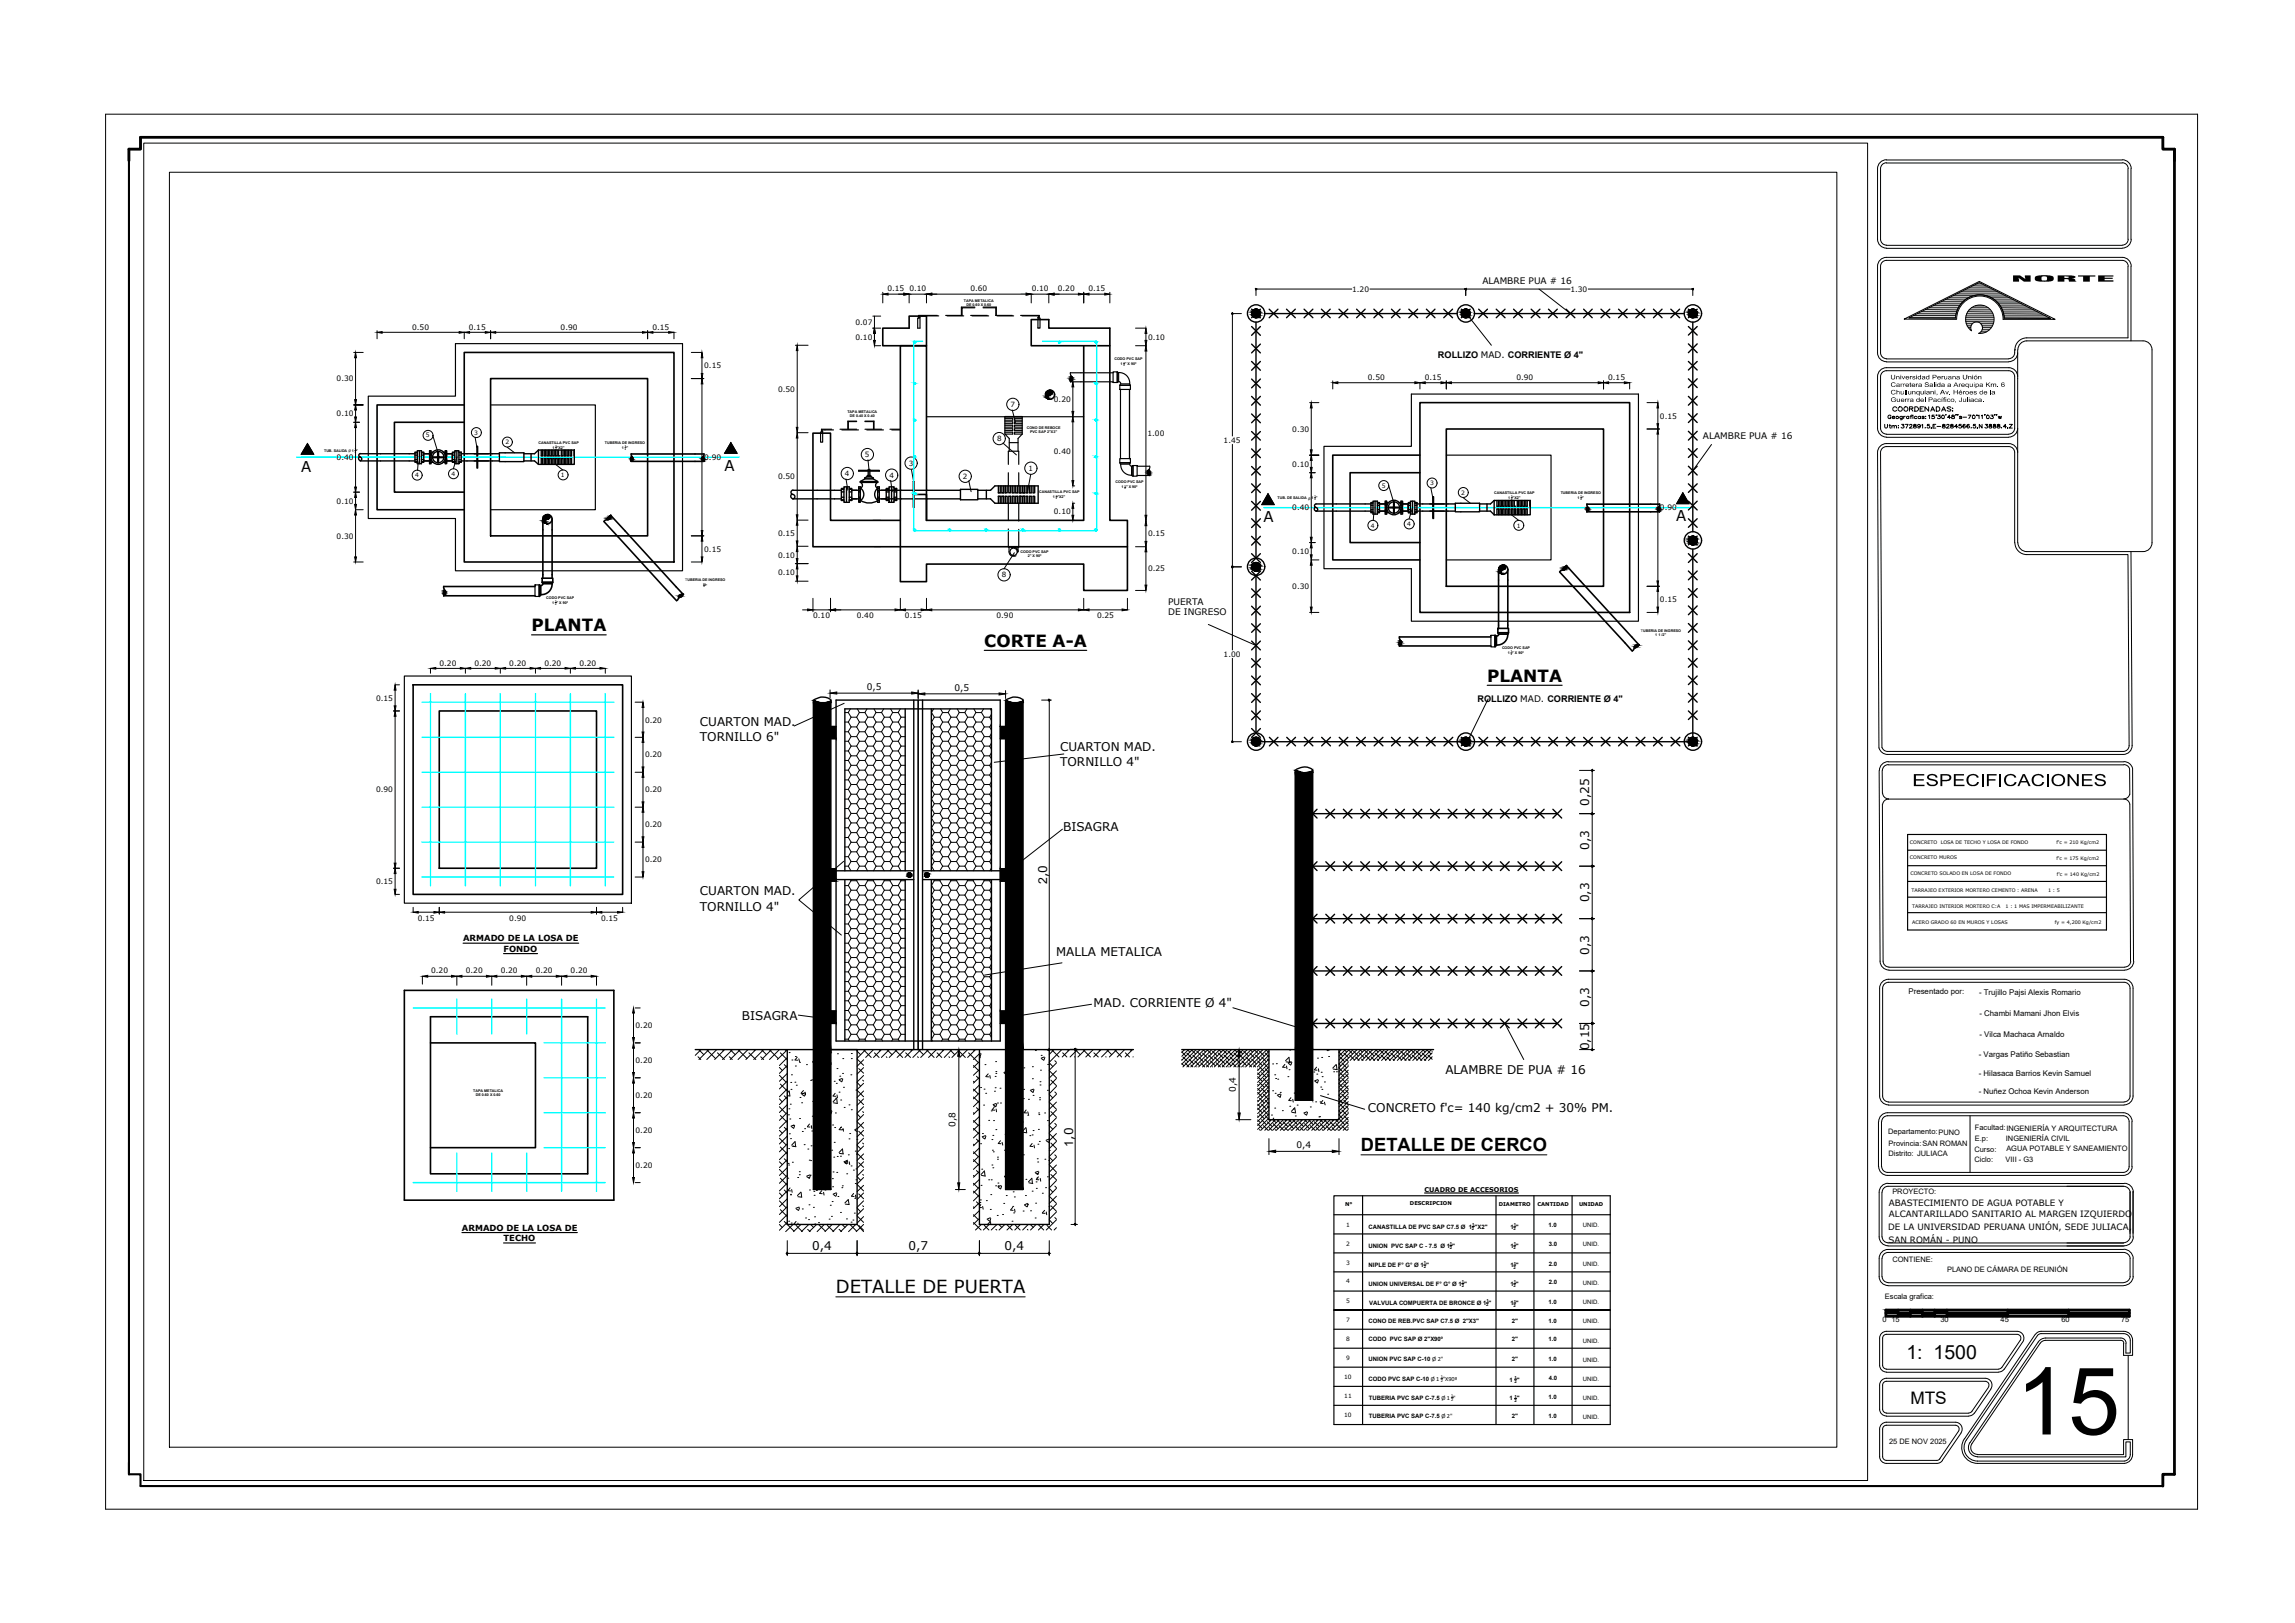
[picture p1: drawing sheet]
<svg xmlns="http://www.w3.org/2000/svg" width="420mm" height="297mm" viewBox="0 0 420 297" stroke-linecap="round" stroke-linejoin="round" font-family="sans-serif">
<defs><g id="words">
<text font-size="17.2" x="369" y="262.5">15</text>
<text font-size="3.6" x="349" y="248.7">1: 1500</text>
<g font-size="3.4">
<text x="350.1" y="143.9">ESPECIFICACIONES</text>
<text x="249.2" y="210.6">DETALLE DE CERCO</text>
</g>
<text font-size="3.3" x="153" y="236.6">DETALLE DE PUERTA</text>
<text font-size="3.2" x="349.7" y="256.9">MTS</text>
<g font-size="3.1">
<text x="97.3" y="115.6">PLANTA</text>
<text x="180.2" y="118.4">CORTE A-A</text>
<text x="272.3" y="124.7">PLANTA</text>
</g>
<g font-size="2.7">
<text x="55.1" y="86.4">A</text>
<text x="132.6" y="86.2">A</text>
<text x="231.3" y="95.6">A</text>
<text x="306.9" y="95.4">A</text>
</g>
<g font-size="2.2">
<text x="128.1" y="132.8">CUARTON MAD.</text>
<text x="128.1" y="135.7">TORNILLO 6&quot;</text>
<text x="194.1" y="137.4">CUARTON MAD.</text>
<text x="194.1" y="140.3">TORNILLO 4&quot;</text>
<text x="290.9" y="147.5" transform="rotate(-90 290.9 147.5)">0,25</text>
<text x="194.6" y="152">BISAGRA</text>
<text x="290.9" y="155.5" transform="rotate(-90 290.9 155.5)">0,3</text>
<text x="191.7" y="161.8" transform="rotate(-90 191.7 161.8)">2,0</text>
<text x="128.1" y="163.9">CUARTON MAD.</text>
<text x="128.1" y="166.7">TORNILLO 4&quot;</text>
<text x="290.9" y="165.1" transform="rotate(-90 290.9 165.1)">0,3</text>
<text x="193.4" y="174.9">MALLA METALICA</text>
<text x="290.9" y="174.7" transform="rotate(-90 290.9 174.7)">0,3</text>
<text x="200.2" y="184.2">MAD. CORRIENTE Ø 4&quot;</text>
<text x="290.9" y="184.3" transform="rotate(-90 290.9 184.3)">0,3</text>
<text x="135.8" y="186.7">BISAGRA</text>
<text x="264.6" y="196.5">ALAMBRE DE PUA # 16</text>
<text x="290.9" y="192.2" transform="rotate(-90 290.9 192.2)">0,15</text>
<text x="250.4" y="203.4">CONCRETO f'c= 140 kg/cm2 + 30% PM.</text>
<text x="196.5" y="209.8" transform="rotate(-90 196.5 209.8)">1,0</text>
<text x="148.7" y="228.8">0,4</text>
<text x="166.3" y="228.8">0,7</text>
<text x="183.9" y="228.8">0,4</text>
</g>
<g font-size="1.7">
<text x="263.3" y="65.5">ROLLIZO MAD. CORRIENTE Ø 4&quot;</text>
<text x="270.5" y="128.4">ROLLIZO MAD. CORRIENTE Ø 4&quot;</text>
</g>
<g font-size="1.6">
<text x="271.4" y="52">ALAMBRE PUA # 16</text>
<text x="311.8" y="80.4">ALAMBRE PUA # 16</text>
<text x="213.9" y="110.6">PUERTA</text>
<text x="213.9" y="112.6">DE INGRESO</text>
<text x="158.7" y="126.3">0,5</text>
<text x="174.7" y="126.4">0,5</text>
<text x="226.3" y="199.9" transform="rotate(-90 226.3 199.9)">0,4</text>
<text x="174.9" y="206.3" transform="rotate(-90 174.9 206.3)">0,8</text>
<text x="237.3" y="210.1">0,4</text>
<text x="345.8" y="220.8">ABASTECIMIENTO DE AGUA POTABLE Y</text>
<text x="345.7" y="225.1">DE LA UNIVERSIDAD PERUANA UNIÓN, SEDE JULIACA,</text>
<text x="345.7" y="227.5">SAN ROMÁN - PUNO</text>
<text x="345.8" y="222.7">ALCANTARILLADO SANITARIO AL MARGEN IZQUIERDO</text>
</g>
<g font-size="1.5">
<text x="84.8" y="172.3">ARMADO DE LA LOSA DE</text>
<text x="92.2" y="174.2">FONDO</text>
<text x="84.6" y="225.3">ARMADO DE LA LOSA DE</text>
<text x="92.2" y="227.1">TECHO</text>
</g>
<g font-size="1.4">
<text x="162.5" y="53.3">0.15</text>
<text x="166.5" y="53.3">0.10</text>
<text x="177.7" y="53.3">0.60</text>
<text x="188.9" y="53.2">0.10</text>
<text x="193.7" y="53.3">0.20</text>
<text x="199.2" y="53.3">0.15</text>
<text x="247.6" y="53.4">1.20</text>
<text x="287.5" y="53.4">1.30</text>
<text x="156.6" y="59.5">0.07</text>
<text x="75.5" y="60.4">0.50</text>
<text x="85.8" y="60.4">0.15</text>
<text x="102.6" y="60.4">0.90</text>
<text x="119.5" y="60.4">0.15</text>
<text x="156.6" y="62.2">0.10</text>
<text x="210.2" y="62.2">0.10</text>
<text x="61.6" y="69.8">0.30</text>
<text x="128.9" y="67.4">0.15</text>
<text x="142.4" y="71.7">0.50</text>
<text x="250.4" y="69.5">0.50</text>
<text x="260.8" y="69.5">0.15</text>
<text x="277.6" y="69.5">0.90</text>
<text x="294.4" y="69.5">0.15</text>
<text x="61.6" y="76.2">0.10</text>
<text x="192.9" y="73.6">0.20</text>
<text x="303.9" y="76.6">0.15</text>
<text x="192.9" y="83.1">0.40</text>
<text x="210.1" y="79.7">1.00</text>
<text x="224" y="81.1">1.45</text>
<text x="236.6" y="79">0.30</text>
<text x="61.6" y="84.2">0.40</text>
<text x="128.9" y="84.2">0.90</text>
<text x="142.4" y="87.7">0.50</text>
<text x="236.6" y="85.4">0.10</text>
<text x="61.6" y="92.2">0.10</text>
<text x="192.9" y="94.1">0.10</text>
<text x="236.6" y="93.4">0.40</text>
<text x="303.9" y="93.4">0.90</text>
<text x="61.6" y="98.6">0.30</text>
<text x="128.9" y="101">0.15</text>
<text x="142.4" y="98.1">0.15</text>
<text x="210.2" y="98.2">0.15</text>
<text x="236.6" y="101.4">0.10</text>
<text x="142.4" y="102.1">0.10</text>
<text x="142.4" y="105.3">0.10</text>
<text x="210.2" y="104.5">0.25</text>
<text x="236.6" y="107.8">0.30</text>
<text x="148.9" y="113.2">0.10</text>
<text x="156.9" y="113.1">0.40</text>
<text x="165.7" y="113.1">0.15</text>
<text x="182.4" y="113.1">0.90</text>
<text x="200.9" y="113.1">0.25</text>
<text x="303.9" y="110.2">0.15</text>
<text x="80.5" y="121.8">0.20</text>
<text x="86.9" y="121.8">0.20</text>
<text x="93.2" y="121.8">0.20</text>
<text x="99.7" y="121.8">0.20</text>
<text x="106.1" y="121.8">0.20</text>
<text x="224" y="120.3">1.00</text>
<text x="68.9" y="128.2">0.15</text>
<text x="118.1" y="132.2">0.20</text>
<text x="118.1" y="138.6">0.20</text>
<text x="68.9" y="145">0.90</text>
<text x="118.1" y="145">0.20</text>
<text x="118.1" y="151.4">0.20</text>
<text x="68.9" y="161.8">0.15</text>
<text x="118.1" y="157.8">0.20</text>
<text x="76.5" y="168.5">0.15</text>
<text x="93.2" y="168.5">0.90</text>
<text x="110.1" y="168.5">0.15</text>
<text x="78.9" y="178.2">0.20</text>
<text x="85.3" y="178.2">0.20</text>
<text x="91.7" y="178.2">0.20</text>
<text x="98.1" y="178.2">0.20</text>
<text x="104.5" y="178.2">0.20</text>
<text x="349.4" y="182">Presentado por:</text>
<text x="362.3" y="182.1">- Trujillo Pajsi Alexis Romario</text>
<text x="362.4" y="185.9">- Chambi Mamani Jhon Elvis</text>
<text x="116.4" y="188.2">0.20</text>
<text x="362.4" y="189.8">- Vilca Machaca Arnaldo</text>
<text x="116.4" y="194.5">0.20</text>
<text x="362.3" y="193.5">- Vargas Patiño Sebastian</text>
<text x="362.3" y="197">- Hilasaca Barrios Kevin Samuel</text>
<text x="116.4" y="200.9">0.20</text>
<text x="362.3" y="200.3">- Nuñez Ochoa Kevin Anderson</text>
<text x="116.4" y="207.3">0.20</text>
<text x="345.7" y="207.6">Departamento:PUNO</text>
<text x="345.8" y="209.7">Provincia:SAN ROMAN</text>
<text x="361.6" y="206.9">Facultad:INGENIERÍA Y ARQUITECTURA</text>
<text x="361.6" y="208.8">E.p:</text>
<text x="367.2" y="208.8">INGENIERÍA CIVIL</text>
<text x="116.4" y="213.7">0.20</text>
<text x="345.7" y="211.5">Distrito: JULIACA</text>
<text x="361.5" y="210.8">Curso:</text>
<text x="361.5" y="212.8">Ciclo:</text>
<text x="367.2" y="212.8">VIII - G3</text>
<text x="367.3" y="210.7">AGUA POTABLE Y SANEAMIENTO</text>
<text x="346.4" y="218.6">PROYECTO:</text>
<text x="346.4" y="231">CONTIENE:</text>
<text x="356.5" y="232.8">PLANO DE CÁMARA DE REUNIÓN</text>
<text x="345.1" y="237.7">Escala grafica:</text>
<text x="344.6" y="242">0</text>
<text x="346.3" y="242">15</text>
<text x="355.2" y="242">30</text>
<text x="366.3" y="242">45</text>
<text x="377.4" y="242">60</text>
<text x="388.3" y="242">75</text>
<text x="345.8" y="264.3">25 DE NOV 2025</text>
</g>
<g font-size="1.3">
<text x="346.1" y="69.4">Universidad Peruana Unión</text>
<text x="346.1" y="70.8">Carretera Salida a Arequipa Km. 6</text>
<text x="185" y="74.5">7</text>
<text x="346.1" y="72.2">Chullunquiani, Av. Héroes de la</text>
<text x="346.1" y="73.6">Guerra del Pacífico, Juliaca.</text>
<text x="158.4" y="83.7">5</text>
<text x="182.5" y="80.8">8</text>
<text x="154.7" y="87.2">4</text>
<text x="162.8" y="87.4">4</text>
<text x="166.4" y="85.2">3</text>
<text x="176.3" y="87.7">2</text>
<text x="188.3" y="86.2">1</text>
<text x="183.4" y="105.7">8</text>
</g>
<text font-size="1.2" x="260.8" y="218.1">CUADRO DE ACCESORIOS</text>
<g font-size="1.1">
<text x="78" y="80">5</text>
<text x="86.8" y="79.6">3</text>
<text x="92.5" y="81.3">2</text>
<text x="76" y="87.3">4</text>
<text x="82.7" y="87.1">4</text>
<text x="102.7" y="87.3">1</text>
<text x="253" y="89.3">5</text>
<text x="261.8" y="88.8">3</text>
<text x="267.5" y="90.5">2</text>
<text x="251" y="96.5">4</text>
<text x="257.6" y="96.3">4</text>
<text x="277.7" y="96.5">1</text>
<text x="246.5" y="228">2</text>
<text x="246.5" y="224.5">1</text>
<text x="250.6" y="224.9">CANASTILLA DE PVC SAP C7.5 Ø 1 &quot;X2&quot;</text>
<text x="276.5" y="224.9">1 &quot;</text>
<text x="283.5" y="224.6">1.0</text>
<text x="289.8" y="224.6">UNID.</text>
<text x="246.5" y="231.5">3</text>
<text x="250.6" y="231.9">NIPLE DE F° G° Ø 1 &quot;</text>
<text x="250.6" y="228.3">UNION PVC SAP C - 7.5 Ø 1 &quot;</text>
<text x="276.5" y="232">1 &quot;</text>
<text x="276.5" y="228.4">1 &quot;</text>
<text x="283.5" y="231.7">2.0</text>
<text x="283.5" y="228.1">3.0</text>
<text x="289.8" y="228.1">UNID.</text>
<text x="289.8" y="231.7">UNID.</text>
<text x="246.5" y="238.5">5</text>
<text x="246.5" y="234.9">4</text>
<text x="250.6" y="235.3">UNION UNIVERSAL DE F° G° Ø 1 &quot;</text>
<text x="250.6" y="238.8">VALVULA COMPUERTA DE BRONCE Ø 1 &quot;</text>
<text x="276.5" y="238.9">1 &quot;</text>
<text x="276.5" y="235.3">1 &quot;</text>
<text x="283.5" y="238.6">1.0</text>
<text x="283.5" y="235.1">2.0</text>
<text x="289.8" y="235.1">UNID.</text>
<text x="289.8" y="238.6">UNID.</text>
<text x="246.5" y="245.3">8</text>
<text x="246.5" y="241.9">7</text>
<text x="250.6" y="245.4">CODO PVC SAP Ø 2&quot;X90º</text>
<text x="250.6" y="242">CONO DE REB.PVC SAP C7.5 Ø 2&quot;X3&quot;</text>
<text x="276.8" y="245.5">2&quot;</text>
<text x="276.8" y="242">2&quot;</text>
<text x="283.5" y="245.5">1.0</text>
<text x="283.5" y="242">1.0</text>
<text x="289.8" y="242">UNID.</text>
<text x="289.8" y="245.8">UNID.</text>
<text x="246.5" y="248.9">9</text>
<text x="250.6" y="249.1">UNION PVC SAP C-10 Ø 2&quot;</text>
<text x="276.8" y="249.1">2&quot;</text>
<text x="283.5" y="249.1">1.0</text>
<text x="289.8" y="249.3">UNID.</text>
<text x="246.1" y="252.5">10</text>
<text x="246.1" y="255.9">11</text>
<text x="250.6" y="252.7">CODO PVC SAP C-10 Ø 1 &quot;X90º</text>
<text x="250.6" y="256.2">TUBERIA PVC SAP C-7.5 Ø 1 &quot;</text>
<text x="276.4" y="252.8">1 &quot;</text>
<text x="276.4" y="256.3">1 &quot;</text>
<text x="283.5" y="256.1">1.0</text>
<text x="283.5" y="252.6">4.0</text>
<text x="289.8" y="252.8">UNID.</text>
<text x="289.8" y="256.3">UNID.</text>
<text x="246.1" y="259.4">10</text>
<text x="250.6" y="259.5">TUBERIA PVC SAP C-7.5 Ø 2&quot;</text>
<text x="276.8" y="259.6">2&quot;</text>
<text x="283.5" y="259.6">1.0</text>
<text x="289.8" y="259.7">UNID.</text>
</g>
<g font-size="1">
<text x="246.2" y="220.8">N°</text>
<text x="258.1" y="220.6">DESCRIPCION</text>
<text x="274.4" y="220.8">DIAMETRO</text>
<text x="281.5" y="220.8">CANTIDAD</text>
<text x="289.1" y="220.8">UNIDAD</text>
</g>
<g font-size=".9">
<text x="349.7" y="154.5">CONCRETO</text>
<text x="355.3" y="154.5">LOSA DE TECHO Y LOSA DE FONDO</text>
<text x="376.5" y="154.5">f'c = 210 Kg/cm2</text>
<text x="349.7" y="157.3">CONCRETO MUROS</text>
<text x="349.7" y="160.2">CONCRETO SOLADO EN LOSA DE FONDO</text>
<text x="376.5" y="157.3">f'c = 175 Kg/cm2</text>
<text x="376.6" y="160.3">f'c = 140 Kg/cm2</text>
<text x="350" y="163.2">TARRAJEO EXTERIOR MORTERO CEMENTO : ARENA</text>
<text x="350.1" y="166.1">TARRAJEO INTERIOR MORTERO C:A</text>
<text x="367.2" y="166.1">1 : 1 MAS IMPERMEABILIZANTE</text>
<text x="375" y="163.2">1 : 5</text>
<text x="350.1" y="169.1">ACERO GRADO 60 EN MUROS Y LOSAS</text>
<text x="376.2" y="169.1">fy = 4,200 Kg/cm2</text>
</g>
<g font-size=".8">
<text x="265.5" y="227.9">1</text>
<text x="269.5" y="225.1">2</text>
<text x="269.5" y="224.4">1</text>
<text x="277.1" y="225.2">2</text>
<text x="277.1" y="227.9">1</text>
<text x="277.1" y="224.4">1</text>
<text x="260.7" y="231.4">1</text>
<text x="260.7" y="232.1">2</text>
<text x="265.5" y="228.6">2</text>
<text x="277.1" y="232.2">2</text>
<text x="277.1" y="228.6">2</text>
<text x="277.1" y="231.5">1</text>
<text x="267.6" y="234.8">1</text>
<text x="267.6" y="235.5">2</text>
<text x="272.1" y="239.1">2</text>
<text x="272.1" y="238.4">1</text>
<text x="277.1" y="239.1">2</text>
<text x="277.1" y="235.6">2</text>
<text x="277.1" y="238.4">1</text>
<text x="277.1" y="234.8">1</text>
<text x="263.8" y="252.3">1</text>
<text x="263.8" y="252.9">2</text>
<text x="265.7" y="255.7">1</text>
<text x="265.7" y="256.4">2</text>
<text x="277.3" y="252.3">1</text>
<text x="277.3" y="253.1">2</text>
<text x="277.3" y="255.8">1</text>
<text x="277.3" y="256.6">2</text>
</g>
<g font-size=".7">
<text x="176.5" y="55.2">TAPA METALICA</text>
<text x="176.9" y="56">DE 0.60 X 0.60</text>
<text x="204" y="65.9">CODO PVC SAP</text>
<text x="205.1" y="66.8">1 &quot; X 90º</text>
<text x="155.1" y="75.6">TAPA METALICA</text>
<text x="155.6" y="76.4">DE 0.40 X 0.40</text>
<text x="59.3" y="82.7">TUB. SALIDA Ø 1</text>
<text x="65.2" y="82.7">&quot;</text>
<text x="98.6" y="81.2">CANASTILLA PVC SAP</text>
<text x="101.1" y="82.1">1 &quot;X2&quot;</text>
<text x="110.7" y="81.2">TUBERIA DE INGRESO</text>
<text x="113.9" y="82.1">1 &quot;</text>
<text x="188" y="78.5">CONO DE REBOCE</text>
<text x="188.6" y="79.3">PVC SAP 2&quot;X3&quot;</text>
<text x="204.2" y="88.5">CODO PVC SAP</text>
<text x="205.3" y="89.4">1 &quot; X 90º</text>
<text x="190.2" y="90.2">CANASTILLA PVC SAP</text>
<text x="192.8" y="91.2">1 &quot;X2&quot;</text>
<text x="233.9" y="91.3">TUB. DE SALIDA Ø</text>
<text x="240.1" y="91.3">1 &quot;</text>
<text x="273.5" y="90.4">CANASTILLA PVC SAP</text>
<text x="276.1" y="91.3">1</text>
<text x="276.9" y="91.3">&quot;X2&quot;</text>
<text x="285.7" y="90.4">TUBERIA DE INGRESO</text>
<text x="288.8" y="91.3">1 &quot;</text>
<text x="186.8" y="101.2">CODO PVC SAP</text>
<text x="125.4" y="106.4">TUBERIA DE INGRESO</text>
<text x="129.2" y="107.3">&quot;</text>
<text x="188.2" y="102">2&quot; X 90º</text>
<text x="100" y="109.5">CODO PVC SAP</text>
<text x="101.1" y="110.5">1 &quot; X 90º</text>
<text x="275" y="118.8">CODO PVC SAP</text>
<text x="276" y="119.7">1 &quot; X 90º</text>
<text x="300.4" y="115.6">TUBERIA DE INGRESO</text>
<text x="303.1" y="116.4">1 1 /2&quot;</text>
<text x="86.6" y="199.8">TAPA METALICA</text>
<text x="87.1" y="200.6">DE 0.60 X 0.60</text>
</g>
<g font-size=".5">
<text x="205.7" y="66.5">1</text>
<text x="205.7" y="67">2</text>
<text x="65" y="82.4">1</text>
<text x="65" y="82.8">2</text>
<text x="101.7" y="82.3">2</text>
<text x="101.7" y="81.8">1</text>
<text x="114.4" y="81.8">1</text>
<text x="114.4" y="82.3">2</text>
<text x="205.9" y="89.1">1</text>
<text x="205.9" y="89.6">2</text>
<text x="193.3" y="90.9">1</text>
<text x="193.3" y="91.3">2</text>
<text x="240.7" y="91">1</text>
<text x="240.7" y="91.5">2</text>
<text x="276.6" y="91.5">2</text>
<text x="276.7" y="91">1</text>
<text x="289.4" y="91">1</text>
<text x="289.4" y="91.5">2</text>
<text x="128.7" y="107">11</text>
<text x="128.8" y="107.5">2</text>
<text x="101.6" y="110.2">1</text>
<text x="101.6" y="110.6">2</text>
<text x="276.6" y="119.4">1</text>
<text x="276.6" y="119.9">2</text>
</g>
</g></defs>
<!-- layer: PLUMA 06 -->
<g fill="none" stroke="#000" stroke-width=".3">
<path d="M85 64.5h38.4v38.4h-38.4zM85 77.3h-12.8v12.8h12.8M85 74.1h-16v19.2h16M89.8 69.3h28.8v28.8h-28.8zM161.6 60.1h4.8v-2.2h3.2v5.4h-8zM203.2 60.1h-11.2v-1.6h-3.2v4.8h14.4M260 73.7h38.4v38.4h-38.4zM264.8 78.5h28.8v28.8h-28.8zM99.4 95v10.8M100.3 94.2a.4 .4 0 0 1 .4 .4 .4 .4 0 0 1-.4 .4M101.1 95v10.8M110.6 95.4l13.3 14.5"/>
<path d="M111.4 95.1l-.6 .1-.2 .2M111.8 94.3l13.3 14.5M111.8 94.3a.7 .7 0 0 1-.5 .8M111.8 94.3l-.7 .8M115.6 84.4h13.2M115.6 83.5l-.1 .9M115.8 83.7l.1 .2-.3 .5M128.8 83.5l.1 .9-.3-.5v-.2M128.8 83.1h-13.2l.2 .6M128.9 83.1l-.3 .6M164.8 95.2h-12.8v-15.9h-3.2v20.8h16M260 86.5h-12.8v12.8h12.8"/>
<path d="M260 83.3h-16v19.2h16M290.5 93.7h13.3M290.5 92.3h13.3M290.5 92.2v.3a.79 .79 0 0 1 0 1.1l.1-.8M303.8 92.2v.3a.79 .79 0 0 0 0 1.1l-.1-.8M81.2 109h16.7M81.4 107.9l-.1 1.1M81.5 108.1a.7 .7 0 0 1-.2 .9M97.9 107.3h-16.7v.3l.3 .5M98.7 107.2v2l.3-.3v-1.7l-.3-.2v2M99.3 106.6h1.9l-.1 .2h-1.7zM99.3 105.8h1.9v.8h-1.9z"/>
<path d="M99.4 106.8l-.1 .2-.3 .2M101.1 106.8a1.93 1.93 0 0 1-2.1 2M124.3 109.2l-.2 .5-.2 .2M125.1 108.8l-.9 .6M125.1 108.8a.7 .7 0 0 0-.8 .4M256.2 118.2h16.8M256.2 116.6h16.8M256.2 116.6l.1 .5 .2 .2M256.3 117.1l-.1 1.1a.7 .7 0 0 0 .3-.9M273.7 116.4v2l.3-.3v-1.7l-.3-.1v1.9M274.2 115.8h2l-.2 .3h-1.7zM274.2 115h2v.8h-2z"/>
<path d="M274.3 104.3v10.7M274.4 116.1l-.2 .3h-.2M275.2 103.4a.4 .4 0 0 1 .4 .4 .4 .4 0 0 1-.4 .4M276 116a1.93 1.93 0 0 1-2 2.1M276 104.3v10.7M285.5 104.7l13.3 14.4 .4-.4a.7 .7 0 0 1 .9-.7M286.1 104.3l.7-.8a.68 .68 0 0 1-.8 .8l-.4 .3M286.8 103.5l13.3 14.5-.9 .6M75.6 125.3h38.4v38.4h-38.4zM80.4 130.1h28.8v28.8h-28.8zM74 181.3h38.4v38.4h-38.4zM78.8 186.1h28.8v28.7h-28.8z"/>
<path d="M78.8 190.9h19.2v19.1h-19.2"/>
<circle cx="100.3" cy="95" r=".83"/>
<circle cx="275.2" cy="104.2" r=".83"/>
</g>
<!-- layer: PLUMA 02 -->
<g fill="none" stroke="#000" stroke-width=".21">
<path d="M168 58.2h.3v-.1h.1v2h-.4zM171.6 57.7h-3.4v.5l.1-.4h3.6M173.1 57.7h3.1M173.4 57.8h3M177.7 57.7h3M178 57.8h3M178.5 56.3h-2.4v1.4M178.5 56.2h-2.5v1.5M180 56.2h2.4v1.5M180 56.3h2.3v1.4M182.3 57.7h3M182.5 57.8h3.1"/>
<path d="M186.8 57.7h3.5v.5h-.2v-.4h-3M190 60l.4 .1v-1.9h-.3v-.1l-.1 1.9M67.4 72.5h16v-9.6h41.6v41.6h-41.6v-9.6h-16zM89.8 74.1h19.2v19.2h-19.2M150.2 79.1h.3l.1-.2v2h-.4zM152.3 78.6h-1.9v.4l.1-.3h2.1M153.8 78.6h3M154.1 78.7h3.1M156.8 77.1h-1.6v1.5M156.8 77.2h-1.5v1.4M158.4 77.1h1.6v1.5M158.4 77.2h1.5v1.4"/>
<path d="M158.4 78.6h3M158.7 78.7h3M162.9 78.6h1.9M163.3 78.7h1.5M169.6 76.3h28.8M184 79.1h1.4v.3h-1.4l.8 .8v2.4M184 76.6h1.4v.3h-1.4M184 77.2h1.4v.3h-1.4M184 77.8h1.4v.4h-1.4M184 78.5h1.4v.3h-1.4M184 76.3v3.1M185.7 76.6h1.4"/>
<path d="M185.7 76.6v.3h1.4M187.1 79.4l-.7 .8v2.4M187.1 77.2h-1.4v.3h1.4M187.1 77.8h-1.4v.4h1.4M187.1 78.5h-1.4v.3h1.4M187.1 79.1h-1.4v.3h1.4M187.1 76.3v3.1M196 68.2l.1 .5a.67 .67 0 0 1-.1 1.2l.1-1.1M196 68.2h7.8M196 69.9h7.8M203.8 68.1h.7v1.9h-.7zM204.5 68.1l.3 .1v1.7l-.3 .1z"/>
<path d="M204.8 68.2a1.93 1.93 0 0 1 2 2M204.8 69.8l.3 .2 .1 .2M205 70.5h2v.8h-2zM205.1 70.3h1.7l.2 .2h-2zM205.1 71.3v12.6M206.8 71.3v12.6h.2M82.8 83v1.4M184.6 96.8v3.3h1.9v-3.2M184.6 85v-2.4h1.9v2.4M184.6 86.5v2.4M184.6 92.1v3.2M184.8 81h1.6"/>
<path d="M186.5 86.5v2.4M186.5 92.1v3.3M205 84.7h2l-.2 .2h-1.7zM205 83.9h2v.8h-2zM205.2 84.9a1.93 1.93 0 0 0 2 2.1M206.8 85l.1 .1 .3 .2M207.2 85.3l.2-.1v2l-.2-.2zM207.4 85.2h.8v2h-.8zM208.2 85.3h2.3M210.2 86.1a.7 .7 0 0 0 .3 .9h-2.3M210.4 85.9l.1 1.1M210.5 85.3l-.1 .6-.2 .2"/>
<path d="M242.4 81.7h16v-9.6h41.6v41.6h-41.6v-9.6h-16zM257.8 92.2v1.3M264.8 83.3h19.2v19.2h-19.2M184.7 100.1v.9a.85 .85 0 0 0 1.3 .7M186.4 100.1v.9a.82 .82 0 0 0-1.2-.7M74 123.7h41.6v41.6h-41.6z"/>
<circle cx="185.6" cy="101" r=".68"/>
</g>
<!-- layer: Pluma 05 -->
<path d="M54.3 83.7h81M231.4 92.9h78.9" fill="none" stroke="#0ff" stroke-width=".25"/>
<!-- layer: PLUMA 06 -->
<g fill="#000" stroke="#000" stroke-width=".18">
<path d="M99.4 94.9h1.2zM99.8 95.7h.1zM100.1 94.2h.2zM111.2 95.1h.2zM111.2 94.9h.5zM111.4 94.7h.4zM111.6 94.4l.2-.1v.1zM115.6 84.3v.1zM115.6 84.3h.1zM115.6 83.6h.1zM128.6 84.2h.2zM128.7 84.3l.1 .1z"/>
<path d="M128.7 83.6h.1zM290.5 93.5l.1 .1zM290.5 93.5h.2zM290.6 92.8l.1 .1zM303.6 93.5l.2 .1zM303.7 92.8v.1zM81.2 108.9l.1 .1zM81.2 108.9h.2zM81.4 107.9v.2h-.1zM124.4 109h.5zM124.8 108.8h.2zM256.2 118.1h.2z"/>
<path d="M256.3 117.2h.1zM274.8 103.5h.7zM274.9 105h.1zM275.1 105.1h.1zM275.1 103.4h.2zM286.1 104.3h.1zM286.2 104.3h.1zM286.6 103.7l.2-.2v.2zM299.4 118.2h.5zM299.8 118h.1z"/>
<path d="M99.5 95.4h.3zM99.5 95.4h.3z"/>
<path d="M99.5 95.4l.3 .1zM99.5 95.4l.3 .1z"/>
<path d="M99.5 95.5h.3zM99.5 95.5h.3z"/>
<path d="M99.6 95.5l.3 .1zM99.6 95.5l.3 .1zM99.6 95.6h.3zM99.6 95.6h.3z"/>
<path d="M99.4 95.3h.5zM99.4 95.3l.4 .1zM99.5 95.4h.3zM99.5 95.4h.3z"/>
<path d="M99.6 95.6l.3 .1zM99.6 95.6l.3 .1z"/>
<path d="M99.4 95.2h.5zM99.4 95.2h.5z"/>
<path d="M99.4 95.2h.5zM99.4 95.2l.5 .1z"/>
<path d="M99.7 95.7h.2zM99.7 95.7h.2zM99.8 95.7h.1z"/>
<path d="M99.4 95.2h.5zM99.4 95.2h.5z"/>
<path d="M99.8 95.7l.2 .1zM99.8 95.7l.2 .1z"/>
<path d="M99.4 95.1h.6zM99.4 95.1l.5 .1z"/>
<path d="M99.9 95.8h.1zM99.9 95.8h.1z"/>
<path d="M99.9 95.8h.2zM99.9 95.8h.2z"/>
<path d="M99.4 95.1h.7zM99.4 95.1h.6z"/>
<path d="M100 95.8l.1 .1zM100 95.8l.1 .1z"/>
<path d="M99.4 95h.7zM99.4 95h.8z"/>
<path d="M99.4 95h.7zM99.4 95l.7 .1z"/>
<path d="M100.1 94.2h.2zM100.1 94.2h.2z"/>
<path d="M99.4 95h.8zM99.4 95h.9z"/>
<path d="M100.1 94.2h.3zM100 94.2h.4z"/>
<path d="M100 94.2l.4 .1zM99.9 94.3h.5zM99.9 94.3h.5zM99.9 94.3h.5z"/>
<path d="M99.4 95h1zM99.4 95h1z"/>
<path d="M99.4 95h1zM99.4 95h.9z"/>
<path d="M99.9 94.3h.6zM99.8 94.3h.7z"/>
<path d="M99.8 94.3h.7zM99.8 94.3h.7z"/>
<path d="M99.8 94.3l.8 .1zM99.8 94.3l.8 .1z"/>
<path d="M99.4 94.9h1.1zM99.4 94.9l1 .1z"/>
<path d="M99.7 94.4h.9zM99.6 94.4h1z"/>
<path d="M99.4 94.9h1.2zM99.4 94.9h1.1z"/>
<path d="M99.6 94.4l1 .1zM99.6 94.4l1 .1z"/>
<path d="M99.6 94.5h1.1zM99.6 94.5h1.1z"/>
<path d="M99.5 94.7l1.1 .1zM99.4 94.8h1.2z"/>
<path d="M99.4 94.8h1.2zM99.4 94.8l1.2 .1zM99.4 94.9h1.2z"/>
<path d="M99.6 94.5l1.1 .1zM99.5 94.6h1.2z"/>
<path d="M99.5 94.6h1.2zM99.5 94.6h1.2z"/>
<path d="M99.5 94.6l1.2 .1zM99.5 94.6l1.2 .1h-1.2z"/>
<path d="M99.5 94.7h1.2zM99.5 94.7h1.1z"/>
<path d="M111.1 95.1h.3zM111.1 95.1h.3z"/>
<path d="M111.2 95h.4zM111.2 95l.2 .1h-.3z"/>
<path d="M111.2 94.9h.5zM111.2 94.9l.4 .1h-.4z"/>
<path d="M111.3 94.8h.4zM111.3 94.8l.4 .1h-.5zM111.2 94.9h.5z"/>
<path d="M111.5 94.6l.3 .1v-.1zM111.5 94.6l.3 .1h-.4zM111.4 94.7h.4z"/>
<path d="M111.4 94.7l.3 .1 .1-.1zM111.4 94.7l.3 .1h-.4z"/>
<path d="M111.6 94.4l.2 .1zM111.6 94.5h.2z"/>
<path d="M111.6 94.5h.2zM111.5 94.6h.3z"/>
<path d="M115.6 83.6l.2 .1zM115.6 83.6l.2 .1h-.2z"/>
<path d="M115.6 83.7l.2 .1zM115.6 83.7l.2 .1z"/>
<path d="M115.5 84.2h.3zM115.5 84.2l.2 .1z"/>
<path d="M115.6 83.8h.2zM115.6 83.8h.2z"/>
<path d="M115.6 83.8l.2 .1v-.1zM115.6 83.8l.2 .1h-.2z"/>
<path d="M115.6 83.9l.2 .1zM115.6 83.9l.2 .1zM115.6 84h.2zM115.6 84h.2z"/>
<path d="M115.6 84l.2 .1zM115.6 84l.2 .1h-.3z"/>
<path d="M115.5 84.1l.3 .1v-.1zM115.5 84.1l.3 .1h-.3zM115.5 84.2h.3zM115.5 84.2h.3z"/>
<path d="M128.7 83.6l.1 .1zM128.6 83.7h.2z"/>
<path d="M128.6 83.7l.2 .1zM128.6 83.7l.2 .1z"/>
<path d="M128.6 83.8h.2zM128.6 83.8h.2z"/>
<path d="M128.6 83.8l.2 .1v-.1zM128.6 83.8l.2 .1h-.2z"/>
<path d="M128.6 83.9l.2 .1zM128.6 83.9l.2 .1zM128.6 84h.2zM128.6 84h.2z"/>
<path d="M128.6 84l.2 .1zM128.6 84l.2 .1z"/>
<path d="M128.6 84.1l.2 .1v-.1zM128.6 84.1l.2 .1h-.2zM128.6 84.2h.2z"/>
<path d="M128.6 84.2l.2 .1zM128.6 84.2l.2 .1z"/>
<path d="M290.6 92.9h.1zM290.6 92.9h.1z"/>
<path d="M290.6 92.9l.2 .1zM290.6 92.9l.2 .1z"/>
<path d="M290.5 93.4h.2zM290.5 93.4l.2 .1z"/>
<path d="M290.6 93h.2zM290.6 93h.2z"/>
<path d="M290.6 93l.2 .1zM290.6 93l.2 .1h-.3z"/>
<path d="M290.5 93.3h.3zM290.5 93.3l.2 .1zM290.5 93.4h.2zM290.5 93.4h.2z"/>
<path d="M290.5 93.1l.3 .1zM290.5 93.1l.3 .1z"/>
<path d="M290.5 93.2h.3zM290.5 93.2h.3z"/>
<path d="M290.5 93.2h.3zM290.5 93.2l.3 .1z"/>
<path d="M303.6 93.5l.2 .1zM303.7 93.6l.1 .1z"/>
<path d="M303.6 92.9h.2zM303.6 92.9h.2z"/>
<path d="M303.6 92.9l.2 .1zM303.6 92.9l.2 .1z"/>
<path d="M303.6 93h.2zM303.6 93h.2z"/>
<path d="M303.6 93l.2 .1zM303.6 93l.2 .1h-.3z"/>
<path d="M303.5 93.1l.3 .1zM303.5 93.1l.3 .1z"/>
<path d="M303.5 93.2h.3zM303.5 93.2h.3z"/>
<path d="M303.5 93.2l.3 .1zM303.5 93.2l.3 .1z"/>
<path d="M303.6 93.3l.2 .1zM303.6 93.3l.2 .1zM303.6 93.4h.2zM303.6 93.4h.2z"/>
<path d="M303.6 93.4l.2 .1zM303.6 93.4l.2 .1z"/>
<path d="M81.3 108.1h.2zM81.3 108.1h.2h-.2z"/>
<path d="M81.3 108.1l.2 .1zM81.3 108.1l.2 .1zM81.3 108.2h.2zM81.3 108.2h.2z"/>
<path d="M81.2 108.7l.2 .2 .1-.2zM81.2 108.7l.2 .2h-.2z"/>
<path d="M81.3 108.2l.3 .2-.1-.2zM81.3 108.2l.3 .2h-.4z"/>
<path d="M81.2 108.6l.3 .1v-.1zM81.2 108.6l.3 .1h-.3zM81.2 108.7h.3zM81.2 108.7h.3z"/>
<path d="M81.2 108.4l.4 .1v-.1zM81.2 108.4l.4 .1h-.4zM81.2 108.5h.4zM81.2 108.5h.4z"/>
<path d="M81.2 108.5l.3 .1 .1-.1zM81.2 108.5l.3 .1h-.3z"/>
<path d="M124.2 109.3h.3zM124.2 109.3h.3z"/>
<path d="M124.2 109.2l.3 .1 .2-.1zM124.2 109.2l.3 .1h-.3zM124.2 109.3h.3z"/>
<path d="M124.3 109.2h.4zM124.3 109.2h.4z"/>
<path d="M124.3 109.1h.5zM124.3 109.1l.4 .1h-.4z"/>
<path d="M124.4 109h.5zM124.4 109l.4 .1h-.5z"/>
<path d="M124.8 108.8h.3zM124.7 108.8h.4zM124.7 108.8h.4zM124.7 108.8h.4z"/>
<path d="M124.5 108.9h.5zM124.4 109h.5zM124.4 109h.5z"/>
<path d="M124.6 108.8h.4zM124.6 108.8l.4 .1h-.5z"/>
<path d="M124.7 108.8h.4zM124.6 108.8h.4z"/>
<path d="M256.2 118.1h.1zM256.2 118.1h.1z"/>
<path d="M256.3 117.2l.2 .1zM256.3 117.2l.2 .1z"/>
<path d="M256.2 118h.2zM256.2 118l.2 .1z"/>
<path d="M256.3 117.3l.2 .1zM256.3 117.3l.2 .1h-.3z"/>
<path d="M256.2 117.4l.3 .1zM256.2 117.4l.3 .1z"/>
<path d="M256.2 117.8l.2 .2 .1-.2zM256.2 117.8l.2 .2h-.2zM256.2 118h.2zM256.2 118h.2z"/>
<path d="M256.2 117.5l.3 .1v-.1zM256.2 117.5l.3 .1h-.3z"/>
<path d="M256.2 117.6l.3 .1zM256.2 117.6l.3 .1z"/>
<path d="M256.2 117.7h.3zM256.2 117.7h.3z"/>
<path d="M256.2 117.7l.3 .1v-.1zM256.2 117.7l.3 .1h-.3z"/>
<path d="M274.4 104.5l.4 .1zM274.4 104.5l.4 .1z"/>
<path d="M274.4 104.6l.4 .1zM274.4 104.6l.4 .1z"/>
<path d="M274.5 104.7h.3zM274.5 104.7h.3z"/>
<path d="M274.5 104.7l.3 .1zM274.5 104.7l.3 .1z"/>
<path d="M274.5 104.8h.3zM274.5 104.8h.3z"/>
<path d="M274.4 104.5h.4zM274.4 104.5h.4z"/>
<path d="M274.6 104.8h.2zM274.6 104.8h.2z"/>
<path d="M274.6 104.8l.3 .1zM274.6 104.8l.3 .1z"/>
<path d="M274.4 104.4h.5zM274.4 104.4l.4 .1z"/>
<path d="M274.7 104.9h.2zM274.7 104.9h.2z"/>
<path d="M274.4 104.4h.5zM274.4 104.4h.5zM274.4 104.4h.5zM274.4 104.4h.5z"/>
<path d="M274.7 104.9l.2 .1zM274.7 104.9l.2 .1z"/>
<path d="M274.8 105h.2zM274.8 105h.2zM274.9 105h.1z"/>
<path d="M274.3 104.3h.7zM274.3 104.3h.7z"/>
<path d="M274.3 104.3h.7zM274.3 104.3l.6 .1z"/>
<path d="M274.9 105l.1 .1zM274.9 105l.1 .1zM275 105.1h.1zM275 105.1h.1z"/>
<path d="M274.3 104.3h.8zM274.3 104.3h.9z"/>
<path d="M274.3 104.3h.8zM274.3 104.3h.7z"/>
<path d="M274.3 104.3h.9zM274.3 104.3h1z"/>
<path d="M275.1 103.4h.2zM275 103.4h.3z"/>
<path d="M275 103.4h.4zM275 103.4h.4z"/>
<path d="M275 103.4l.4 .1zM274.9 103.5h.5z"/>
<path d="M274.3 104.2h1.1zM274.3 104.2l1 .1z"/>
<path d="M274.9 103.5h.5zM274.9 103.5h.5z"/>
<path d="M274.9 103.5h.6zM274.8 103.5h.7zM274.7 103.5h.8z"/>
<path d="M274.3 104.2h1.1zM274.3 104.2h1.1z"/>
<path d="M274.7 103.5l.8 .1zM274.7 103.6h.8z"/>
<path d="M274.4 104.1h1.1zM274.4 104.1l1 .1z"/>
<path d="M274.7 103.6l.9 .1zM274.7 103.6l.9 .1h-1zM274.6 103.7h1zM274.6 103.7h1z"/>
<path d="M274.4 104l1.1 .1zM274.4 104l1.1 .1z"/>
<path d="M274.4 104.1h1.1zM274.4 104.1h1.1z"/>
<path d="M274.6 103.7h1zM274.6 103.7h1h-1.1z"/>
<path d="M274.4 104h1.2zM274.4 104h1.1z"/>
<path d="M274.5 103.7l1.1 .1zM274.5 103.7l1.1 .1z"/>
<path d="M274.5 103.8h1.1zM274.5 103.8h1.1z"/>
<path d="M274.5 103.8l1.1 .1zM274.5 103.8l1.1 .1h-1.2zM274.4 103.9h1.2zM274.4 103.9h1.2z"/>
<path d="M274.4 103.9h1.2zM274.4 103.9l1.2 .1h-1.2z"/>
<path d="M286.1 104.3h.3zM286.1 104.3h.2z"/>
<path d="M286.1 104.2h.4zM286.1 104.2l.3 .1z"/>
<path d="M286.2 104.1h.4zM286.2 104.1h.4z"/>
<path d="M286.2 104.1h.4zM286.1 104.2h.4z"/>
<path d="M286.2 104h.5zM286.2 104l.4 .1h-.4z"/>
<path d="M286.4 103.9h.4zM286.4 103.9h.4z"/>
<path d="M286.3 103.9h.5zM286.3 103.9l.4 .1h-.5z"/>
<path d="M286.6 103.7h.2zM286.6 103.7h.2z"/>
<path d="M286.5 103.7l.3 .1zM286.5 103.8h.3z"/>
<path d="M286.5 103.8h.3zM286.5 103.8l.3 .1h-.4z"/>
<path d="M299.2 118.5h.3zM299.2 118.5h.3z"/>
<path d="M299.2 118.4l.3 .1 .2-.1zM299.2 118.4l.3 .1h-.3zM299.2 118.5v.1l.3-.1z"/>
<path d="M299.3 118.3h.5zM299.3 118.3l.4 .1h-.5zM299.2 118.4h.5zM299.2 118.4h.5z"/>
<path d="M299.3 118.2h.6zM299.3 118.2l.5 .1h-.5z"/>
<path d="M299.8 118h.2zM299.7 118h.3zM299.7 118h.3zM299.7 118h.3z"/>
<path d="M299.5 118.1h.5zM299.5 118.1l.4 .1h-.5zM299.3 118.2h.6z"/>
<path d="M299.7 118l.3 .1zM299.6 118.1h.4z"/>
<path d="M299.6 118.1h.4zM299.5 118.1h.5z"/>
</g>
<!-- layer: 0 -->
<path d="M56.3 81.2l1.1 1.9h-2.3zM133.8 81l1.1 2h-2.2zM232.1 90.4l1.2 2h-2.3zM308.1 90.2l1.1 2h-2.3z" fill="#000" stroke="#000" stroke-width=".18"/>
<g fill="none" stroke="#000" stroke-width=".18">
<path d="M19.3 20.9h383v255.3h-383zM25.7 25.1h2.1M26.3 26.2h315.6v244.8h-315.6zM343.7 30.9v12.9a1.63 1.63 0 0 0 1.7 1.6M344.3 30.9v12.9a1.08 1.08 0 0 0 1.1 1.1M345.3 29.3h43.2M345.3 29.8h43.2M345.4 29.2a1.63 1.63 0 0 0-1.7 1.7M345.4 29.8a1.08 1.08 0 0 0-1.1 1.1M388.5 29.2a1.63 1.63 0 0 1 1.7 1.7M388.5 29.8a1.08 1.08 0 0 1 1.1 1.1M389.6 30.9v12.9"/>
<path d="M390.1 30.9v12.9M398.1 27.3v2.1M345.3 47.1h43.2a1.63 1.63 0 0 1 1.7 1.6M345.3 47.7h43.2a1.08 1.08 0 0 1 1.1 1M345.3 45.5h43.2M345.3 44.9h43.2M345.4 47.1a1.63 1.63 0 0 0-1.7 1.6v15.9a1.63 1.63 0 0 0 1.7 1.6M345.4 47.7a1.08 1.08 0 0 0-1.1 1v15.9a1.08 1.08 0 0 0 1.1 1M349.6 58.2h8.4M350.3 57.8h7.7M351.1 57.4h6.9M351.8 57.1h6.4"/>
<path d="M352.5 56.7h5.8M353.2 56.3h5.3M353.9 56h4.8M354.7 55.6h4.3M355.4 55.2h3.9M356.1 54.8l3.6 .1M356.8 54.5h3.5M357.5 54.1h3.6M358 58.2h-8.6l13-6.5 13 6.6-8.5-.1M358 57.8a4.5 4.5 0 0 1 4.7-3.8 4.5 4.5 0 0 1 4.2 4.2 4.5 4.5 0 0 0-4.4-4.2 4.5 4.5 0 0 0-4.5 4.2v-.1M358.2 58.4a4.3 4.3 0 0 1 4.3-4.2 4.3 4.3 0 0 1 4.2 4.2h9.5l-13.8-6.9-13.8 6.9h9.6M358.3 53.8h8.2"/>
<path d="M359 53.4h6.8M359.7 53.1h5.3M359.8 58.5h5.2M359.9 58.2h5.1M359.9 58.9h5.1M359.9 57.8h5M359.9 59.3h1.2M360 57.4h4.8M360.1 59.6h.8M360.2 57.1h4.4M360.3 60h.5M360.4 52.7h3.9"/>
<path d="M360.5 56.7h3.8M360.9 56.3h3.1M361.1 52.3l2.5 .1M361.6 56h1.6M361.9 52h1M362.6 59.3h2.3M362.8 59.6h1.9M362.9 60h1.6M363.7 54.2h3.5M364.6 54.5h3.3M365.2 54.9h3.5M365.6 55.3h3.8"/>
<path d="M365.9 55.6h4.2M366.2 56h4.7M366.4 56.3l5.2 .1M366.6 56.7h5.7M366.7 57.1h6.4M366.8 57.4l7 .1M366.8 57.8h7.7M366.9 58.2h8.3M389.6 48.8v13h-18.5a2.18 2.18 0 0 0-2.2 2.2M389.6 43.8a1.08 1.08 0 0 1-1.1 1.1M390.1 48.8v13.6M390.2 43.8a1.63 1.63 0 0 1-1.7 1.6"/>
<path d="M205.7 66.6h.2M343.7 78.4a1.63 1.63 0 0 0 1.7 1.6M344.3 78.4a1.08 1.08 0 0 0 1.1 1M345 77.7v.4l.3 .2 .3-.2v-.4M345.3 67.8h22.5a1.08 1.08 0 0 1 1 1.1v9.5M345.3 66.2h22.4M345.3 67.3h22.5M345.3 65.7h22.4M345.3 79.5h22.4M345.4 67.3a1.63 1.63 0 0 0-1.7 1.6v9.5M345.4 67.8a1.08 1.08 0 0 0-1.1 1.1v9.5M345.8 77.9h.3"/>
<path d="M346 77.7v.5l.1 .1M346.2 76.1a.31 .31 0 0 0-.6 .1 .31 .31 0 0 0 .4 .4l.2-.1v-.1h-.2M346.4 78l.3-.1 .1 .4M346.4 77.9v.4M346.4 76.4l.5-.1a.24 .24 0 0 0-.3-.1 .24 .24 0 0 0-.2 .3 .24 .24 0 0 0 .3 .1l.2-.1M346.8 78l.4-.1v.4M347.2 74.7a.4 .4 0 0 0-.6-.1 .4 .4 0 0 0 0 .6 .4 .4 0 0 0 .6-.1M347.5 77.9h.1M347.5 78.3h.1M348.1 77.7h.5l-.3 .2 .2 .1a.27 .27 0 0 1-.1 .3 .27 .27 0 0 1-.3-.1M348.3 76.2l-.1 .6h-.3M348.3 76.3a.25 .25 0 0 0-.4-.1 .25 .25 0 0 0 0 .4 .25 .25 0 0 0 .4-.1"/>
<path d="M348.5 76.2v.4M348.8 76.2l-.3 .2M348.8 77.7h.5l-.3 .6M349.4 76.3a.23 .23 0 0 0-.2-.1 .23 .23 0 0 0-.2 .3 .23 .23 0 0 0 .3 .1l.1-.1M349.4 76.2v.4M349.6 74.8h.4l.2-.2-.2-.1h-.4v.8M349.6 77.8l.1-.1 .3 .1-.4 .5h.5M349.7 76.2h.3M349.9 74.8l.3 .5M350 76l-.2 .1v.5M350.2 76h.1M350.2 76.2v.4"/>
<path d="M350.4 77.7v.2l.4 .1a.25 .25 0 0 1-.3 .4 .23 .23 0 0 1-.1-.4l.4-.2zM350.5 74.5h.4a.41 .41 0 0 1 .3 .4 .41 .41 0 0 1-.3 .4h-.4zM350.9 76.3a.25 .25 0 0 0-.4-.1 .25 .25 0 0 0 0 .4 .25 .25 0 0 0 .4-.1M351.5 74.8h.4M351.6 77.9a.24 .24 0 0 1-.3 .2 .24 .24 0 0 1-.2-.3l.2-.1a.3 .3 0 0 1 .3 .4 .3 .3 0 0 1-.5 .1M351.6 76.3a.25 .25 0 0 0-.4-.1 .25 .25 0 0 0 0 .4 .25 .25 0 0 0 .4-.1M351.6 76.2v.4M351.8 77.8l.2-.1v.6M352.2 74.5h-.7v.8h.7M352.3 76.3h-.4l.3 .1v.2l-.3-.1M352.5 78.3h.1M352.5 76.2h.1"/>
<path d="M352.5 76.6h.1M353 76.1l.3-.1v.6M353.1 74.5v.8l-.7-.8v.8M353.2 77.7h-.3l-.1 .3a.26 .26 0 0 1 .4 0 .26 .26 0 0 1 0 .4 .26 .26 0 0 1-.4-.2M353.5 75.3l.3-.8 .4 .8M353.6 78.3v.1M353.6 75h.5M353.9 78h.3M354.1 76h-.4v.2a.27 .27 0 0 1 .4 0 .27 .27 0 0 1 0 .4h-.4l-.1-.1M354.4 77.7h-.5v.6h.5M354.5 74.5h.3a.42 .42 0 0 1 .3 .4 .42 .42 0 0 1-.3 .4h-.3zM354.6 78h.7"/>
<path d="M354.8 76h.4l-.2 .2h.2a.27 .27 0 0 1-.1 .4 .27 .27 0 0 1-.4-.1M355.5 75.3l.3-.8 .4 .8M355.6 75h.5M355.7 77.7v.2l.4 .1a.25 .25 0 0 1-.3 .4 .23 .23 0 0 1-.1-.4l.4-.2zM356.3 75.9l-.1 .1M356.4 77.8l.1-.1h.3v.2l-.5 .4h.6M357.1 76.4h-.5l.3-.4v.6M357.2 74.6l-.3-.1-.4 .1 .6 .4v.2l-.6-.1M357.2 77.7v.2l.4 .2-.1 .2h-.4l.1-.3 .4-.2-.2-.1zM357.4 76v.2a.29 .29 0 0 1 .3 0 .29 .29 0 0 1 0 .4h-.3a.29 .29 0 0 1 0-.4 .29 .29 0 0 1 .3 0v-.2zM357.4 74.7h.1zM357.4 75.2h.1z"/>
<path d="M358.1 75.9l-.1 .1M358.4 78.1h-.6l.4-.4v.6M358.5 75.9l-.1 .1M359.1 77.7h-.4l-.1 .3a.26 .26 0 0 1 .4-.1 .26 .26 0 0 1 0 .4l-.4-.1M359.1 76.3h-.4l.4 .1v.2l-.4-.1M359.4 76.4h.6M359.8 77.8l-.1-.1a.31 .31 0 0 0-.3 .3 .31 .31 0 0 0 .3 .3l.1-.2a.24 .24 0 0 0-.2-.2 .24 .24 0 0 0-.2 .2M360.3 76h.5l-.3 .6M360.5 77.8v-.1a.31 .31 0 0 0-.4 .3 .31 .31 0 0 0 .4 .3v-.1a.24 .24 0 0 0-.1-.3 .24 .24 0 0 0-.3 .2M360.7 60.4h.1M360.9 78.3h.1M360.9 60.5a1.08 1.08 0 0 1 .5-1.5 1.08 1.08 0 0 1 1.5 .6 1.08 1.08 0 0 1-.6 1.4 2.6 2.6 0 0 0 2.7-3.2 2.6 2.6 0 0 0-4-1.5 2.6 2.6 0 0 0-.1 4.2"/>
<path d="M361.7 77.7h-.4v.3a.26 .26 0 0 1 .4 0 .26 .26 0 0 1-.1 .4 .26 .26 0 0 1-.4-.2M362 78.3v.1M362.1 76.1l.2-.1v.6M362.7 60.7h1M362.7 76.1l.2-.1v.6M362.9 77.7v.6l-.5-.6v.6M362.9 60.4h1.3M363.4 75.9l-.1 .1M363.5 77.7h.4l-.3 .2 .2 .1a.27 .27 0 0 1-.1 .3 .27 .27 0 0 1-.3-.1M364.2 77.7v.2a.31 .31 0 0 1 .3 .1 .31 .31 0 0 1 .1 .3h-.3l-.2-.1 .2-.2 .3-.1v-.2zM364.5 76h.4l-.2 .2 .2 .1a.28 .28 0 0 1-.1 .3 .28 .28 0 0 1-.4-.1M364.9 77.7v.2l.5 .2-.1 .2h-.4v-.2l.5-.3z"/>
<path d="M365.2 75.9v.1M365.6 75.9l-.1 .1M365.7 77.7v.2l.4 .1a.23 .23 0 0 1-.2 .4 .23 .23 0 0 1-.2-.4l.4-.2zM365.8 76.2l.2 .4 .1-.4 .2 .4 .1-.4M366.4 78.3h.1M367.3 78.1h-.5l.3-.4v.6M367.6 78.3l-.1 .1M367.8 67.3a1.63 1.63 0 0 1 1.6 1.6M367.9 77.7h.5l-.5 .6h.5M368.8 64h.1M368.8 78.4a1.08 1.08 0 0 1-1 1M368.8 64a1.21 1.21 0 0 1-1 1.6"/>
<path d="M369.4 78.4a1.63 1.63 0 0 1-1.6 1.6M369.4 64.6a1.63 1.63 0 0 1-1.6 1.6M369.4 64v35.3M369.4 64a1.63 1.63 0 0 1 1.7-1.6h21.2a1.63 1.63 0 0 1 1.7 1.6v35.3M56.3 81.2l1.1 1.9h-2.3zM65 82.5h.2M101.7 81.9h.2M114.4 81.9h.2M133.8 81l1.1 2h-2.2zM193.3 90.9h.3M205.9 89.2h.2M232.1 90.4l1.2 2h-2.3z"/>
<path d="M240.7 91.1h.2M276.7 91.1h.2M289.4 91.1h.2M308.1 90.2l1.1 2h-2.3zM343.7 82.8l.3 54.1a1.63 1.63 0 0 0 1.6 1.2h43.1M344.3 82.8l.3 54a1.08 1.08 0 0 0 1 .7h43.1M345.3 81.2h22.5a1.63 1.63 0 0 1 1.6 1.6M345.3 81.7h22.5a1.08 1.08 0 0 1 1 1.1M345.3 80h22.4M345.4 81.2a1.63 1.63 0 0 0-1.7 1.6M345.4 81.7a1.08 1.08 0 0 0-1.1 1.1M368.8 82.8v16.5"/>
<path d="M368.9 99.3a2.18 2.18 0 0 0 2.1 2.2h18.6l.2 35M369.4 99.3a1.63 1.63 0 0 0 1.6 1.7h21.4a1.63 1.63 0 0 0 1.6-1.7M101.6 110.3h.3M128.8 107.1h.3M276.6 119.5h.2M390.1 101l.2 35.5M388.8 139.4h-43.1a1.63 1.63 0 0 0-1.6 1.6M388.8 140l-43.1-.1a1.08 1.08 0 0 0-1.1 1.1M388.8 139.4a1.63 1.63 0 0 1 1.6 1.2l.2 35.3M388.8 139.9a1.08 1.08 0 0 1 1.1 .8v4.7M389.8 136.4a1.08 1.08 0 0 1-1.1 1.1M390.3 136.4a1.63 1.63 0 0 1-1.6 1.7"/>
<path d="M344 141l.2 34.9M344.6 141v4.2M344.6 147.2l.1 28.7M344.7 145.1a1.08 1.08 0 0 0 1 1.1M388.8 146.2h-43.1a1.08 1.08 0 0 0-1 1M388.8 146.2a1.08 1.08 0 0 1 1.1 1M389.9 145.4a1.08 1.08 0 0 1-1.1 .8M389.9 147.2l.1 28.7M344.2 175.9a1.63 1.63 0 0 0 1.6 1.6M344.7 175.9a1.08 1.08 0 0 0 1.1 1.1M345.8 177h43.2M345.8 177.6h43.2"/>
<path d="M388.9 179.2h-43.2a1.63 1.63 0 0 0-1.6 1.7M388.9 179.8h-43.2a1.08 1.08 0 0 0-1 1.1M388.9 179.2a1.63 1.63 0 0 1 1.6 1.7M388.9 179.8a1.08 1.08 0 0 1 1.1 1.1M390.1 175.9a1.08 1.08 0 0 1-1.1 1.1M390.6 175.9a1.63 1.63 0 0 1-1.6 1.6M344.1 180.9v19.7a1.63 1.63 0 0 0 1.6 1.6M344.7 180.9v19.7a1.08 1.08 0 0 0 1 1.1M390 180.9v19.7a1.08 1.08 0 0 1-1.1 1.1M390.5 180.9v19.7a1.63 1.63 0 0 1-1.6 1.6M343.9 205.3v8.2M343.9 213.5a1.63 1.63 0 0 0 1.7 1.6h43.1"/>
<path d="M344 218.2v8.2a1.63 1.63 0 0 0 1.7 1.6M344.5 205.3v8.2M344.5 213.5a1.08 1.08 0 0 0 1.1 1.1h43.1M344.5 218.2v8.2M345.6 216.6h43.3M345.7 216.6a1.63 1.63 0 0 0-1.7 1.6M345.7 202.3h43.2M345.7 201.7h43.2M360.7 204.2v10.4M388.7 203.7h-43.1a1.63 1.63 0 0 0-1.7 1.6M388.7 204.2h-43.1a1.08 1.08 0 0 0-1.1 1.1M388.7 203.7a1.63 1.63 0 0 1 1.6 1.6"/>
<path d="M388.7 204.2a1.08 1.08 0 0 1 1.1 1.1M388.8 217.1h-43.1a1.08 1.08 0 0 0-1.1 1.1M388.8 217.1a1.25 1.25 0 0 1 1.2 1.1M388.9 216.6a1.63 1.63 0 0 1 1.7 1.6M389.8 205.3v8.2a1.08 1.08 0 0 1-1.1 1.1M390 218.1v8.3M390.3 205.3v8.2M390.3 213.5a1.63 1.63 0 0 1-1.6 1.6M390.5 218.1v8.3M344.5 230.3v3.4M344.6 233.6a1.08 1.08 0 0 0 1.1 1.1M344.6 226.4a1.08 1.08 0 0 0 1.1 1"/>
<path d="M345.6 235.3h43.2M345.6 234.8h43.2M345.6 228h43.3M345.6 227.5h43.2M388.8 228.7h-43.1a1.63 1.63 0 0 0-1.7 1.6v3.3a1.63 1.63 0 0 0 1.7 1.7M388.8 229.2h-43.1a1.08 1.08 0 0 0-1.1 1.1M388.8 228.6a1.8 1.8 0 0 1 1.7 1.7M388.8 229.2a1.25 1.25 0 0 1 1.2 1.1M390 230.3v3.4M390 233.6a1.25 1.25 0 0 1-1.2 1.1M390 226.4a1.25 1.25 0 0 1-1.2 1M390.5 230.3v3.4"/>
<path d="M390.5 233.6a1.8 1.8 0 0 1-1.7 1.7M390.6 226.4a1.63 1.63 0 0 1-1.7 1.6M344.1 249.9a1.25 1.25 0 0 0 1.3 1.2M344.7 249.9a.7 .7 0 0 0 .7 .7M345.3 243.7h24a1.25 1.25 0 0 1 1 1.9M345.3 244.2h24a.7 .7 0 0 1 .6 1.1M345.3 251.1h20.6M345.3 252.3h18.1M345.3 259.2h15.1M345.3 250.6h20.6M345.3 252.8h18.1M345.3 258.6h15.1"/>
<path d="M345.4 243.7a1.25 1.25 0 0 0-1.3 1.2v5M345.4 252.3a1.25 1.25 0 0 0-1.3 1.2v4.4a1.25 1.25 0 0 0 1.3 1.3M345.4 244.2a.7 .7 0 0 0-.7 .7v5M345.4 252.8a.7 .7 0 0 0-.7 .7v4.4a.7 .7 0 0 0 .7 .7M361 258.3l-.6 .3M361.5 258.6a1.25 1.25 0 0 1-1.1 .6M363.4 252.3a1.25 1.25 0 0 1 1.1 1.9M363.4 252.8a.7 .7 0 0 1 .6 1.1M364 253.9l-3 4.4M364.5 254.2l-3 4.4M366.5 250.3l-.6 .3M366.9 250.6a1.25 1.25 0 0 1-1 .5"/>
<path d="M369.9 245.3l-3.4 5M370.3 245.6l-3.4 5M372.6 244.2l-13 19.1M373 244.5l-13 19a2.48 2.48 0 0 0 2 3.9h26.9M373.7 243.7h15.1M373.7 244.1h15.1M373.7 243.7a1.25 1.25 0 0 0-1 .5M373.7 244.1l-.7 .3M388.3 245.3h-13.8a1.25 1.25 0 0 0-1 .6l-12.5 18.3a1.25 1.25 0 0 0 1 2M388.3 244.9h-13.8a1.67 1.67 0 0 0-1.4 .7l-12.4 18.4M388.3 245.3l.4 .3 .1 .2M388.3 244.9a.95 .95 0 0 1 .9 .9"/>
<path d="M388.8 243.7a1.63 1.63 0 0 1 1.6 1.6M388.8 244.1a1.21 1.21 0 0 1 1.2 1.2M389.6 248.1v15.4M390 245.3v2.3h-.8v-1.7M390.4 245.3v2.8h-1.6v-2.2M25.7 272h2.1M344.1 266.6a1.25 1.25 0 0 0 1.3 1.2M344.1 261.6v5M344.7 266.6a.7 .7 0 0 0 .7 .7M344.7 261.6v5M345.3 260.3h12.7a1.25 1.25 0 0 1 1 1.9M345.3 260.8h12.7a.7 .7 0 0 1 .6 1.1l-3.5 5.1"/>
<path d="M345.4 260.3a1.25 1.25 0 0 0-1.3 1.2M345.4 260.8a.7 .7 0 0 0-.7 .7M355.2 267l-.6 .3h-9.3M355.6 267.3a1.25 1.25 0 0 1-1 .5h-9.3M359 262.3l-3.4 5M359.6 263.3a2.9 2.9 0 0 0 2.4 4.5h26.9a1.63 1.63 0 0 0 1.5-1.6M360.7 264a1.67 1.67 0 0 0 1.3 2.6M362 266.2h26.8v-2.7h1.6v2.7M390 266.2v-2.3h-.8v2.7h-27.2M390 266.2a1.21 1.21 0 0 1-1.1 1.2M398.1 267.7v2.1"/>
<circle cx="347.3" cy="76.4" r=".24"/>
<circle cx="347.9" cy="74.9" r=".41"/>
<circle cx="348.9" cy="74.8" r=".4"/>
<circle cx="354.5" cy="76" r=".06"/>
<circle cx="355.7" cy="76.3" r=".3"/>
<circle cx="361.3" cy="76.3" r=".3"/>
<circle cx="361.9" cy="76" r=".06"/>
<circle cx="363.9" cy="76.3" r=".3"/>
</g>
<!-- layer: Pluma 01 -->
<g fill="none" stroke="#000" stroke-width=".18">
<path d="M79.2 79.7l.9 2.9M185.3 75l.6 2.3M76.6 84.5l-.2 1.6M83.6 83.7l-.6 2.1M87 80l.3 1.9M92.9 81.9l1.3 1M101.7 85l1.4 1M154.9 87.7l.3 2M158.9 84.1l.2 2.1M163.1 87.9l.3 2.1M166.9 86l.3 2M177.4 88l.4 2"/>
<path d="M183.6 81.1l2.5 2.2M188.7 86.8l-.5 2.9M251.5 93.8l-.1 1.5M254.2 88.9l.9 2.9M258.6 92.9l-.6 2.1M261.9 89.3l.4 1.9M267.9 91.1l1.3 1M276.7 94.2l1.3 1M185.7 101.2l-1.9 2.9"/>
<circle cx="78.4" cy="79.7" r=".91"/>
<circle cx="87.2" cy="79.2" r=".91"/>
<circle cx="185.4" cy="74" r="1.12"/>
<circle cx="76.4" cy="87" r=".91"/>
<circle cx="83" cy="86.7" r=".91"/>
<circle cx="92.9" cy="80.9" r=".91"/>
<circle cx="103.1" cy="86.9" r=".91"/>
<circle cx="155.1" cy="86.7" r="1.12"/>
<circle cx="158.8" cy="83.2" r="1.12"/>
<circle cx="163.2" cy="87" r="1.12"/>
<circle cx="166.8" cy="84.8" r="1.12"/>
<circle cx="176.7" cy="87.2" r="1.12"/>
<circle cx="182.9" cy="80.3" r="1.12"/>
<circle cx="188.7" cy="85.7" r="1.12"/>
<circle cx="251.3" cy="96.1" r=".91"/>
<circle cx="253.3" cy="88.9" r=".91"/>
<circle cx="258" cy="95.9" r=".91"/>
<circle cx="262.2" cy="88.4" r=".91"/>
<circle cx="267.9" cy="90.1" r=".91"/>
<circle cx="278.1" cy="96.1" r=".91"/>
<circle cx="183.8" cy="105.2" r="1.12"/>
</g>
<!-- layer: PLUMA 025 -->
<g fill="none" stroke="#000" stroke-width=".25">
<path d="M229.9 59v43.1M231.5 57.4h35.2M269.9 57.4h38.4M309.9 59v38.3M65.8 83.6l-.1 .4 .3 .3M65.9 84.4h10.1M65.9 83h10.1M66 83.7l.2 .3-.2 .3M66 83a.32 .32 0 0 0-.3 .3 .32 .32 0 0 0 .3 .3M76 82.9h.4M76 84.5h.4M76 84.1h.4"/>
<path d="M76 83.3h.4M76.4 82.5h.8v2.4h-.8zM76.4 82.7h-.4v1.9h.4M76.8 82.5v2.4M77.2 82.7h.4v1.9h-.4M77.2 82.9h.4M77.2 84.5h.4M77.2 84.1h.4M77.2 83.3h.4M77.6 84.4h1.3M77.6 83h1.3M78.6 84.1h.3"/>
<path d="M78.6 83.3h.3M78.6 84.6h.7M78.6 82.7h.7M78.6 82.5h.3v2.4h-.3zM79.1 83.6h1M79.1 83.8h1M79.2 83.7a1.04 1.04 0 0 0 1 1M80.1 83.6l.1-1a1.04 1.04 0 0 0-1 1M80.1 83.8v.9M80.3 83.6v-1a1.04 1.04 0 0 1 1 1M80.3 83.8v.9M80.3 83.6h1"/>
<path d="M80.3 83.8h1M81.1 84.6h.7M81.1 82.7h.7M81.3 83.7a1.04 1.04 0 0 1-1 1M81.5 82.5h.3v2.4h-.3zM81.5 84.4h1.3M81.5 83h1.3M81.5 84.1h.3M81.5 83.3h.3M82.8 82.9h.5M82.8 84.5h.5M82.8 84.1h.5"/>
<path d="M82.8 83.3h.5M83.3 82.7h-.5v1.9h.5M83.3 82.5h.7v2.4h-.7zM83.6 82.5v2.4M84 82.9h.4M84 84.5h.4M84 84.1h.4M84 83.3h.4M84 82.7h.4v1.9h-.4M84.4 84.4h7M84.4 83h7M87.3 81.7h.1v4h-.1z"/>
<path d="M91.4 82.9h4.5v1.6h-4.5zM95.9 84.4h2l.7 .6M97.2 83v1.4M98.6 82.4h6.5M98.6 82.4v2.6M98.6 82.4l-.7 .6h-2M99.1 85v-1.1h.2v1.1M99.1 82.4v1h.2v-1M99.6 85v-1.1h.3v1.1M99.6 82.4v1h.3v-1M100.1 85v-1.1h.3v1.1M100.1 82.4v1h.3v-1"/>
<path d="M100.7 85v-1.1h.3v1.1M100.7 82.4v1h.3v-1M101.2 85v-1.1h.3v1.1M101.2 82.4v1h.3v-1M101.7 85v-1.1h.3v1.1M101.7 82.4v1h.3v-1M102.3 85v-1.1h.2v1.1M102.3 82.4v1h.2M102.8 85v-1.1h.3v1.1M102.8 82.4v1h.3v-1M103.3 85v-1.1h.3v1.1M103.3 82.4v1h.3v-1"/>
<path d="M103.8 85v-1.1h.3v1.1M103.8 82.4v1h.3v-1M104.4 82.4v1h.2v-1M104.4 85v-1.1h.2v1.1M105.1 83.4v-1v2.6h-6.5M145.1 89.7h8.9M145.1 91.3h8.9M145.2 89.7a.45 .45 0 0 0-.4 .5 .45 .45 0 0 0 .6 .4 .4 .4 0 0 1 .1 .5 .4 .4 0 0 1-.6 .1 .4 .4 0 0 1-.1-.5l.2-.3M154 90h.5M154 91h.5M154 91.5h.5M154 89.6h.5"/>
<path d="M154.5 89.4h-.5v2.2h.5M154.5 89.1h1v2.8h-1zM155 89.1v2.8M155.5 89.4h.4v2.2h-.4M155.5 90h.4M155.5 91h.4M155.5 91.5h.4M155.5 89.6h.4M155.9 89.7h1.6M155.9 91.3h1.6M157.2 89.1h.3v2.8h-.3zM157.2 86.1h3.8v.1h-3.8z"/>
<path d="M157.2 90h.3M157.2 91h.3M157.2 89.4h.3M157.2 91.6h.3M157.5 88.1h3.2v.2h-3.2zM157.5 88.3a.61 .61 0 0 1 .4 .5 .61 .61 0 0 1-.4 .6M157.5 91.6a2.94 2.94 0 0 0 3.2 0M157.6 89.4a1.38 1.38 0 0 1 0 2.2M158.3 87.5v.2h1.6v-.2M158.3 87.5l.5-.3v-.2h.6v.2l.5 .3M158.3 87.5h1.6M158.3 87.7l-.8 .4"/>
<path d="M158.8 87.2h.6M158.9 86.1v-.2h.3v.2M158.9 86.2v.8M159.2 86.2v.8M159.9 87.7l.8 .4M160.7 89.7h15.1M160.7 91.3h15.1M160.7 90h.3M160.7 91h.3M160.7 89.1h.3v2.8h-.3zM160.7 88.3a.59 .59 0 0 0-.4 .7 .59 .59 0 0 0 .7 .4M160.7 89.4a1.38 1.38 0 0 0 0 2.2h.3"/>
<path d="M162.2 90h.6M162.2 91h.6M162.2 91.5h.6M162.2 89.6h.6M162.8 89.1h.9v2.8h-.9zM162.8 89.4h-.6v2.2h.6M163.2 89.1v2.8M163.7 90h.5M163.7 91h.5M163.7 89.4h.5v2.2h-.5M163.7 91.5h.5M163.7 89.6h.5"/>
<path d="M167.2 88.1h.2v4.8h-.2zM175.8 89.6h3.2v1.9h-3.2zM179 89.7h2.3l.8-.8h8v3.2h-8l-.8-.8h-2.3M180.6 89.7v1.6M182.8 88.9v1.3M182.8 90.8v1.3M183.1 88.9v1.3M183.1 90.8v1.3M183.4 88.9v1.3M183.4 90.8v1.3M183.8 88.9v1.3M183.8 90.8v1.3"/>
<path d="M184.1 92.1v-1.3h.3v1.3M184.4 88.9v1.3h-.3M184.7 88.9v1.3h.3v-1.3M184.7 92.1v-1.3h.3v1.3M185.3 88.9v1.3h.4v-1.3M185.3 92.1v-1.3h.4v1.3M186 88.9v1.3h.3v-1.3M186 92.1v-1.3h.3v1.3M186.6 88.9v1.3h.4M186.9 88.9v1.3M186.9 90.8v1.3M187 90.8h-.4v1.3"/>
<path d="M187.2 88.9v1.3h.4M187.5 88.9v1.3M187.5 90.8v1.3M187.6 90.8h-.4v1.3M187.9 88.9v1.3h.3v-1.3M187.9 92.1v-1.3h.3v1.3M188.5 88.9v1.3h.3v-1.3M188.5 92.1v-1.3h.3v1.3M189.1 88.9v1.3h.3v-1.3M189.1 92.1v-1.3h.3v1.3M240.8 92.8a.34 .34 0 0 0-.1 .6 .34 .34 0 0 0 .5-.2l-.2-.3M240.9 93.5h10.1"/>
<path d="M251 92.2h-10.1a.32 .32 0 0 0-.2 .3 .32 .32 0 0 0 .2 .4M251 92.1h.4M251 93.7h.4M251 93.3h.4M251 92.5h.4M251.4 91.7h.8v2.4h-.8zM251.4 92h-.4v1.8h.4M251.7 91.7v2.4M252.2 92h.3v1.8h-.3M252.2 92.1h.3M252.2 93.7h.3M252.2 93.3h.3"/>
<path d="M252.2 92.5h.3M252.5 93.5h1.4M252.5 92.2h1.4M253.6 93.3h.3M253.6 92.5h.3M253.6 93.8h.6M253.6 92h.6M253.6 91.7h.3v2.4h-.3zM254.1 92.8h1M254.1 92.9h1M254.2 93a1.04 1.04 0 0 0 .9 .9M255.1 92.8v-.9a1.04 1.04 0 0 0-.9 .9"/>
<path d="M255.1 93v1M255.3 92.8v-.9a1.04 1.04 0 0 1 .9 .9h-.9M255.3 93v1M255.3 92.9l.9 .1a1.04 1.04 0 0 1-.9 .9M256.1 93.8h.7M256.1 92h.7M256.5 91.7h.3v2.4h-.3zM256.5 93.5h1.3M256.5 92.2h1.3M256.5 93.3h.3M256.5 92.5h.3M257.8 92.1h.4"/>
<path d="M257.8 93.7h.4M257.8 93.3h.4M257.8 92.5h.4M258.2 92h-.4v1.8h.4M258.2 91.7h.8v2.4h-.8zM258.6 91.7v2.4M259 92.1h.4M259 93.7h.4M259 93.3h.4M259 92.5h.4M259 92h.4v1.8h-.4M259.4 93.5h7"/>
<path d="M259.4 92.2h7M262.3 90.9h.2v4h-.2zM266.4 92.1h4.5v1.6h-4.5zM270.9 93.5h2l.6 .7M272.2 92.2v1.3M273.5 91.6h6.6M273.5 91.6v2.6M273.5 91.6l-.6 .6h-2M274.1 94.2v-1h.2v1M274.1 91.6v1.1h.2v-1.1M274.6 94.2v-1h.3v1M274.6 91.6v1.1h.3v-1.1"/>
<path d="M275.1 94.2v-1h.3v1M275.1 91.6v1.1h.3v-1.1M275.7 94.2v-1h.2v1M275.7 91.6v1.1h.2v-1.1M276.2 94.2v-1h.2v1M276.2 91.6v1.1h.2v-1.1M276.7 94.2v-1h.3v1M276.7 91.6v1.1h.3v-1.1M277.2 94.2v-1h.3v1M277.2 91.6v1.1h.3M277.8 94.2v-1h.2v1M277.8 91.6v1.1h.2v-1.1"/>
<path d="M278.3 94.2v-1h.2v1M278.3 91.6v1.1h.2v-1.1M278.8 94.2v-1h.3v1M278.8 91.6v1.1h.3v-1.1M279.3 91.6v1.1h.3v-1.1M279.3 94.2v-1h.3v1M280.1 92.7v-1.1v2.6h-6.6M229.9 105.4v28.7M309.9 100.5v35.2h-80"/>
<circle cx="80.2" cy="83.7" r="1.33"/>
<circle cx="80.2" cy="83.7" r=".15"/>
<circle cx="255.2" cy="92.9" r="1.33"/>
<circle cx="255.2" cy="92.9" r=".15"/>
</g>
<!-- layer: PLUMA 03 -->
<g fill="none" stroke="#0ff" stroke-width=".25">
<path d="M168.9 62.5h-1.6v34.6h33.5v-34.6h-9.9M85 83.7h4.8M260 92.9h4.8M77.2 134.9h35.2M77.2 128.5h35.2M78.8 126.9v35.2M85.2 126.9v35.2M91.6 126.9v35.2M98 126.9v35.2M104.4 126.9v35.2M110.8 126.9v35.2M77.2 141.3h35.2"/>
<path d="M77.2 147.7h35.2M77.2 154.1h35.2M77.2 160.5h35.2M75.6 184.5h35.2M83.6 182.9v6.4M90 182.9v6.4M96.4 182.9v6.4M99.6 190.9h11.2M99.6 197.3h11.2M102.8 182.9v35.1M109.2 182.9v35.1M75.6 216.4h35.2"/>
<path d="M83.6 211v7M90 211v7M96.4 211v7M99.6 210h11.2M99.6 203.7h11.2"/>
<circle cx="167.5" cy="70.2" r=".15"/>
<circle cx="167.5" cy="76.9" r=".15"/>
<circle cx="167.5" cy="62.6" r=".15"/>
<circle cx="194" cy="62.6" r=".15"/>
<circle cx="200.7" cy="70.2" r=".15"/>
<circle cx="200.7" cy="62.6" r=".15"/>
<circle cx="200.7" cy="76.9" r=".15"/>
<circle cx="167.5" cy="83.6" r=".15"/>
<circle cx="167.5" cy="90.3" r=".15"/>
<circle cx="167.5" cy="97" r=".15"/>
<circle cx="173.9" cy="97" r=".15"/>
<circle cx="180.6" cy="97" r=".15"/>
<circle cx="187.2" cy="97" r=".15"/>
<circle cx="194" cy="97" r=".15"/>
<circle cx="200.7" cy="97" r=".15"/>
<circle cx="200.7" cy="90.3" r=".15"/>
<circle cx="200.7" cy="83.6" r=".15"/>
</g>
<!-- layer: Textos 02 -->
<g fill="none" stroke="#000" stroke-width=".18">
<path d="M159.8 57.9h.2M161.2 57.9h-1.1v2.2h1.1M161.6 53.5v.2M161.6 53.8v1.6M162.6 53.8h2.9M166.4 55.4v-1.6h3.2v1.6M170.6 53.8h17.3M188.8 55.4v-1.6h3.2v1.6M193 53.8h4.4M198.4 53.5v1.9M199.4 53.8h2.9M203.2 53.5v.2"/>
<path d="M203.2 53.8v1.6M227.3 57.4h-1.7v22.6M247.7 52.9h-17.8v1.2M250.6 52.9h37.1M268.3 52.9v1.2M290.5 52.9h19.4v1.2M64.8 74.1h1.7h-1.7M64.8 64.5h1.7M64.8 77.3h1M65.1 65.5v7.6M65.1 75v1.3M65.1 78.3v10.8"/>
<path d="M69 60.5v1.5M70 60.8h14.1M85 60.8v1.2M86 60.8h2.8M89.8 60.5v1.5M90.7 60.8h26.9M118.6 60.5v1.5M119.5 60.8h2.9M123.4 60.8v1.2M126.6 69.3h2.2M126.6 64.5h1.9M128.5 65.5v2.9"/>
<path d="M128.5 70.3v26.8M145.6 63.2h2.3M146 64.2v14M146 79.2h1.9M159.8 60.1h.2M160.1 63.3h1.1M160.1 61v1.3M196.4 70.8v4.5M196.4 77.2v10.8M207.9 63.3h2M207.9 60.1h1.9M209.8 61v1.3"/>
<path d="M209.8 64.2v30.1M239.8 73.7h1.7M240.1 74.7v7.6M244 69.7v1.5M244.9 70h14.1M260 70v1.2M260.9 70h2.9M264.8 69.7v1.5M265.7 70h26.9M293.6 69.7v1.5M294.5 70h2.9M298.4 70v1.2"/>
<path d="M301.5 78.5h2.3M301.5 73.7h2M303.5 74.7v2.8M303.5 79.4v26.9M64.8 90.1h1M65.1 91v1.3M65.1 94.3v7.6M65.1 93.3h1.4M126.6 98.1h2.2M128.5 99v2.9M146 80.2v14M146 96.1v2.9"/>
<path d="M146 95.2h1.9M146 100h1.9M196.4 93v1.3M196.5 88.9h.3M196.5 92.1h.3M196.5 95.2h.3M209.8 96.2v2.9M225.6 81.1v38.1M239.8 83.3h1.7h-1.7M239.8 99.3h1M239.8 86.5h1M240.1 84.3v1.2"/>
<path d="M240.1 87.4v10.9M64.8 102.9h1.7M126.6 102.9h1.9M145.6 103.2h2.3M145.6 106.4h2.3M146 101v1.2M146 104.1v1.3M146.9 111.6h1M148.8 111.6h3.2M148.8 109.5v2.5M152 109.5v2.5M153 111.6h10.9"/>
<path d="M164.8 109.5v2.1M165.8 111.6h2.8M169.6 109.5v2.1M170.6 111.6h26.8M198.4 109.5v2.1M199.4 111.6h6M206.4 109.5v2.1M207.9 108.1h1.9M207.9 100.1h1.9M209.8 101v6.1M225.6 103.7h1.7M239.8 112.1h1.7"/>
<path d="M240.1 100.3v1.2M240.1 103.4v7.7M240.1 102.5h1.4M301.5 107.3h2.3M301.5 112.1h2M303.5 108.2v2.9M72 130.1h1.1M72.3 125.3h.8M72.3 126.3v2.9M72.3 131.1v26.9M78.8 122.3v.9M79.8 122.3h4.5"/>
<path d="M85.2 122.3v.9M86.2 122.3h4.5M91.6 122.3v.9M92.6 122.3h4.5M98 122.3v.9M99 122.3h4.4M104.4 122.3v.9M105.4 122.3h4.4M110.8 122.3v.9M116.3 134.9h1.4M116.3 128.5h1.4M117.7 129.5v4.5"/>
<path d="M117.7 135.9v4.5M225.6 120.3v15.4h1.7M72 158.9h1.1M72.3 159.9v2.9M116.3 154.1h1.4M116.3 147.7h1.4M116.3 141.3h1.4M117.7 142.3v4.5M117.7 148.7v4.4M117.7 155.1v4.4M72.3 163.7h.8M75.6 166.1v.8"/>
<path d="M76.6 166.9h2.8M77.3 178.7v1.4M78.3 178.7h4.4M80.4 166.1v1.2M81.4 166.9h26.8M83.6 178.7v1.6M84.6 178.7h4.5M90 178.7v1.6M91 178.7h4.4M96.4 178.7v1.6M97.4 178.7h4.4M102.8 178.7v1.6"/>
<path d="M103.8 178.7h4.4M109.2 166.1v1.2M109.2 178.7v1.6M110.2 166.9h2.9M114 166.1v.8M116.3 160.5h1.4M116 185.4v4.5M116 191.8v4.5M116 198.2v4.5M116.3 184.5h.9M116.3 190.9h.9M116.3 197.3h.9"/>
<path d="M116 204.6v4.5M116 211v4.5M116.3 210h.9M116.3 216.4h.9M116.3 203.7h.9"/>
</g>
<g fill="#000" stroke="#000" stroke-width=".18">
<path d="M161.6 53.8l1-.1v.3zM165.5 53.7l.9 .1-.9 .2zM169.6 53.8l1-.1v.3zM187.9 53.7l.9 .1-.9 .2zM192 53.8l1-.1v.3zM197.4 53.7l1 .1-1 .2zM198.4 53.8l1-.1v.3zM202.3 53.7l.9 .1-.9 .2zM65.1 77.3l.2 1h-.4zM65.1 74.1l.2 .9h-.4zM64.9 76.3h.4l-.2 1zM65.1 64.5l.2 1h-.4z"/>
<path d="M64.9 73.1h.4l-.2 1zM69 60.8l1-.1v.3zM84.1 60.7l.9 .1-.9 .2zM85 60.8l1-.1v.3zM88.8 60.7l1 .1-1 .2zM89.8 60.8l.9-.1v.3zM117.6 60.7l1 .1-1 .2zM118.6 60.8l.9-.1v.3zM122.4 60.7l1 .1-1 .2zM128.5 69.3l.2 1h-.3zM128.5 64.5l.2 1h-.3zM128.4 68.4h.3l-.2 .9z"/>
<path d="M146 63.2l.1 1h-.3zM145.8 78.2h.3l-.1 1zM160.1 60.1l.2 .9h-.4zM159.9 62.3h.4l-.2 1zM196.4 69.9l.2 .9h-.4zM196.2 75.3h.4l-.2 1zM196.4 76.3l.2 .9h-.4zM209.8 63.3l.2 .9h-.4zM209.8 60.1l.2 .9h-.4zM209.6 62.3h.4l-.2 1zM240.1 73.7l.1 1h-.3zM244 70l.9-.1v.3z"/>
<path d="M259 69.9l1 .1-1 .2zM260 70l.9-.1v.3zM263.8 69.9l1 .1-1 .2zM264.8 70l.9-.1v.3zM292.6 69.9l1 .1-1 .2zM293.6 70l.9-.1v.3zM297.4 69.9l1 .1-1 .2zM303.5 78.5l.1 .9h-.3zM303.5 73.7l.1 1h-.3zM303.3 77.5h.3l-.1 1zM65.1 93.3l.2 1h-.4zM65.1 90.1l.2 .9h-.4z"/>
<path d="M64.9 92.3h.4l-.2 1zM64.9 89.1h.4l-.2 1zM128.4 97.1h.3l-.2 1zM128.5 98.1l.2 .9h-.3zM146 79.2l.1 1h-.3zM145.8 94.2h.3l-.1 1zM146 95.2l.1 .9h-.3zM145.8 99h.3l-.1 1zM196.2 88h.4l-.2 .9zM196.4 92.1l.2 .9h-.4zM196.2 94.3h.4l-.2 .9zM209.8 95.2l.2 1h-.4z"/>
<path d="M209.6 99.1h.4l-.2 1zM209.6 94.3h.4l-.2 .9zM240.1 86.5l.1 .9h-.3zM239.9 98.3h.3l-.1 1zM240.1 83.3l.1 1h-.3zM239.9 85.5h.3l-.1 1zM239.9 82.3h.3l-.1 1zM64.9 101.9h.4l-.2 1zM128.4 101.9h.3l-.2 1zM146 100l.1 1h-.3zM145.8 102.2h.3l-.1 1zM146 103.2l.1 .9h-.3z"/>
<path d="M145.8 105.4h.3l-.1 1zM147.9 111.4l.9 .2-.9 .2zM152 111.6l1-.2v.4zM163.9 111.4l.9 .2-.9 .2zM164.8 111.6l1-.2v.4zM168.6 111.4l1 .2-1 .2zM169.6 111.6l1-.2v.4zM197.4 111.4l1 .2-1 .2zM198.4 111.6l1-.2v.4zM205.4 111.4l1 .2-1 .2zM209.8 100.1l.2 .9h-.4zM209.6 107.1h.4l-.2 1z"/>
<path d="M240.1 102.5l.1 .9h-.3zM239.9 111.1h.3l-.1 1zM240.1 99.3l.1 1h-.3zM239.9 101.5h.3l-.1 1zM303.3 106.3h.3l-.1 1zM303.5 107.3l.1 .9h-.3zM303.3 111.1h.3l-.1 1zM72.3 130.1l.2 1h-.3zM72.3 125.3l.2 1h-.3zM72.2 129.2h.3l-.2 .9zM78.8 122.3l1-.1v.3zM84.3 122.2l.9 .1-.9 .2z"/>
<path d="M85.2 122.3l1-.1v.3zM90.7 122.2l.9 .1-.9 .2zM91.6 122.3l1-.1v.3zM97.1 122.2l.9 .1-.9 .2zM98 122.3l1-.1v.3zM103.4 122.2l1 .1-1 .2zM104.4 122.3l1-.1v.3zM109.8 122.2l1 .1-1 .2zM117.7 134.9l.2 1h-.4zM117.7 128.5l.2 1h-.4zM117.5 134h.4l-.2 .9zM72.3 158.9l.2 1h-.3z"/>
<path d="M72.2 158h.3l-.2 .9zM117.7 154.1l.2 1h-.4zM117.5 159.5h.4l-.2 1zM117.7 147.7l.2 1h-.4zM117.5 153.1h.4l-.2 1zM117.7 141.3l.2 1h-.4zM117.5 146.8h.4l-.2 .9zM117.5 140.4h.4l-.2 .9zM72.2 162.8h.3l-.2 .9zM75.6 166.9l1-.1v.3zM77.3 178.7l1-.2v.3zM79.4 166.8l1 .1-1 .2z"/>
<path d="M80.4 166.9l1-.1v.3zM82.7 178.5l.9 .2-.9 .1zM83.6 178.7l1-.2v.3zM89.1 178.5l.9 .2-.9 .1zM90 178.7l1-.2v.3zM95.4 178.5l1 .2-1 .1zM96.4 178.7l1-.2v.3zM101.8 178.5l1 .2-1 .1zM102.8 178.7l1-.2v.3zM108.2 166.8l1 .1-1 .2zM108.2 178.5l1 .2-1 .1zM109.2 166.9l1-.1v.3z"/>
<path d="M113.1 166.8l.9 .1-.9 .2zM116 184.5l.1 .9h-.3zM115.8 189.9h.3l-.1 1zM116 197.3l.1 .9h-.3zM116 190.9l.1 .9h-.3zM115.8 196.3h.3l-.1 1zM116 210l.1 1h-.3zM115.8 215.5h.3l-.1 .9zM116 203.7l.1 .9h-.3zM115.8 209.1h.3l-.1 .9zM115.8 202.7h.3l-.1 1z"/>
</g>
<!-- layer: PLUMA_0.60 -->
<g fill="none" stroke="#000" stroke-width=".3">
<path d="M184 76.3h3.1M192.2 71.4a.4 .4 0 0 1 .4 .4 .4 .4 0 0 1-.4 .4M198.4 63.3v31.9h-28.8M203.2 60.1v35.1h3.2v12.9h-8v-4.9h-28.8v3.3h-4.8v-43.2h4.8v31.9M167.2 90.5h2.4v4.7M182.8 90.8h.3M182.8 90.2h.3M183.4 90.8h.4M183.4 90.2h.4M184.1 88.9v1.3M164.8 100.1h41.6"/>
<circle cx="192.2" cy="72.2" r=".83"/>
</g>
<g fill="#000" stroke="#000" stroke-width=".18">
<path d="M191.4 72.5h.4zM192.1 71.4h.2z"/>
<path d="M191.5 72.6h.3zM191.5 72.6h.3z"/>
<path d="M191.5 72.6l.3 .1zM191.5 72.6l.3 .1z"/>
<path d="M191.5 72.7l.3 .1zM191.5 72.7l.3 .1z"/>
<path d="M191.5 72.5h.3zM191.5 72.5l.3 .1z"/>
<path d="M191.5 72.8h.3zM191.5 72.8h.3z"/>
<path d="M191.5 72.8h.3zM191.5 72.8h.3z"/>
<path d="M191.6 72.8l.3 .1zM191.6 72.8l.3 .1z"/>
<path d="M191.4 72.5h.5zM191.4 72.5h.4zM191.4 72.5h.4z"/>
<path d="M191.7 72.9h.2zM191.7 72.9h.2z"/>
<path d="M191.7 72.9l.2 .1zM191.7 72.9l.2 .1zM191.8 73h.1zM191.8 73h.1z"/>
<path d="M191.4 72.4h.5zM191.4 72.4l.5 .1z"/>
<path d="M191.8 73h.2zM191.8 73h.2z"/>
<path d="M191.4 72.3h.6zM191.4 72.3h.6z"/>
<path d="M191.4 72.3h.6zM191.4 72.3l.5 .1z"/>
<path d="M191.9 73l.1 .1zM191.9 73l.1 .1zM191.9 73.1h.2zM191.9 73.1h.2z"/>
<path d="M191.4 72.3h.7zM191.4 72.3h.7z"/>
<path d="M191.4 72.3h.7zM191.4 72.3h.6z"/>
<path d="M192 73.1h.1zM192 73.1h.1z"/>
<path d="M192.1 71.4h.2zM192.1 71.4h.2z"/>
<path d="M191.4 72.2h.8zM191.4 72.2h.9z"/>
<path d="M191.4 72.2h.8zM191.4 72.2l.7 .1z"/>
<path d="M192.1 71.4l.3 .1zM192.1 71.4l.3 .1z"/>
<path d="M191.4 72.2h.9zM191.4 72.2h1z"/>
<path d="M192 71.5h.4zM191.9 71.5h.5z"/>
<path d="M191.9 71.5h.6zM191.9 71.5h.6z"/>
<path d="M191.9 71.5l.6 .1zM191.9 71.5l.6 .1h-.7zM191.8 71.6h.7zM191.8 71.6h.7z"/>
<path d="M191.4 72.2h1.1zM191.4 72.2h1z"/>
<path d="M191.8 71.6h.8zM191.7 71.6h.9z"/>
<path d="M191.4 72.2h1.1zM191.4 72.2h1.1zM191.4 72.2h1.1zM191.4 72.2h1.1z"/>
<path d="M191.7 71.6l.9 .1zM191.7 71.6l.9 .1z"/>
<path d="M191.4 72.1h1.2zM191.4 72.1l1.1 .1z"/>
<path d="M191.7 71.7h.9zM191.7 71.7h.9z"/>
<path d="M191.6 71.7l1 .1zM191.6 71.7l1 .1h-1.1zM191.5 71.8h1.1zM191.5 71.8h1.1z"/>
<path d="M191.5 72h1.1zM191.5 72h1.1z"/>
<path d="M191.4 72h1.2zM191.4 72l1.2 .1z"/>
<path d="M191.5 71.8l1.1 .1zM191.5 71.8l1.1 .1h-1.1z"/>
<path d="M191.5 71.9h1.1zM191.5 71.9h1.1z"/>
<path d="M191.5 71.9l1.1 .1zM191.5 71.9l1.1 .1z"/>
<path d="M191.5 72h1.1zM191.5 72h1.1z"/>
</g>
<!-- layer: PLUMA 02 -->
<g fill="#000" stroke="#000" stroke-width=".18">
<path d="M195.9 69.7h.3zM196.1 68.8l.1 .1zM210.3 86.9h.2z"/>
<path d="M195.9 69.7l.2 .1zM195.9 69.8h.2z"/>
<path d="M196.1 68.9l.1 .1zM196.1 68.9l.1 .1h-.2z"/>
<path d="M196 69l.3 .1zM196 69l.3 .1h-.3z"/>
<path d="M195.9 69.6l.3 .1v-.1zM195.9 69.6l.3 .1h-.3z"/>
<path d="M196 69.1h.3zM196 69.1h.3z"/>
<path d="M196 69.1l.3 .1v-.1zM196 69.1l.3 .1h-.3z"/>
<path d="M196 69.2l.3 .1zM196 69.2l.3 .1h-.4z"/>
<path d="M195.9 69.3l.4 .1zM195.9 69.3l.4 .1z"/>
<path d="M195.9 69.4l.4 .1zM195.9 69.4l.4 .1z"/>
<path d="M195.9 69.5l.3 .1 .1-.1zM195.9 69.5l.3 .1h-.3zM195.9 69.6h.3zM195.9 69.6h.3z"/>
<path d="M210.3 86.9h.2zM210.4 86.9l.1 .1z"/>
<path d="M210.3 86l.1 .1zM210.3 86l.1 .1h-.2z"/>
<path d="M210.2 86.1l.2 .1zM210.2 86.1l.2 .1h-.2z"/>
<path d="M210.2 86.2l.2 .1zM210.2 86.2l.2 .1z"/>
<path d="M210.2 86.3h.3zM210.2 86.3h.3h-.4z"/>
<path d="M210.1 86.3l.4 .2v-.2zM210.1 86.3l.4 .2h-.4zM210.1 86.5h.4zM210.1 86.5h.4z"/>
<path d="M210.1 86.5l.4 .1v-.1zM210.1 86.5l.4 .1h-.3z"/>
<path d="M210.2 86.6l.3 .1v-.1zM210.2 86.6l.3 .1h-.3zM210.2 86.7h.3zM210.2 86.7h.3z"/>
<path d="M210.2 86.7l.3 .2v-.2zM210.2 86.7l.3 .2h-.2z"/>
</g>
<!-- layer: PLUMA 03 -->
<g fill="#0ff" stroke="#0ff" stroke-width=".18">
<path d="M187.2 97.1h.1z"/>
<path d="M200.6 83.5h.1z"/>
<path d="M200.5 83.7h.3z"/>
<path d="M200.5 83.7h.2z"/>
<path d="M200.6 90.2h.1z"/>
<path d="M200.5 90.2h.3z"/>
<path d="M200.5 90.4h.3z"/>
<path d="M200.5 90.4h.2z"/>
<path d="M200.6 90.5h.1z"/>
<path d="M200.6 62.5h.1z"/>
<path d="M193.9 62.5h.1z"/>
<path d="M200.6 70h.1z"/>
<path d="M200.6 70.1h.1z"/>
<path d="M200.5 70.1h.3z"/>
<path d="M167.4 77h.1z"/>
<path d="M167.4 83.5h.1z"/>
<path d="M167.3 83.7h.3z"/>
<path d="M167.4 90.2h.1z"/>
<path d="M167.4 62.5h.1z"/>
<path d="M167.3 62.6h.3z"/>
<path d="M167.4 62.8h.1z"/>
<path d="M167.4 70h.1z"/>
<path d="M167.3 70.1h.3z"/>
<path d="M167.4 70.3h.1z"/>
<path d="M200.6 96.8l.1 .1zM200.6 96.8l.1 .1z"/>
<path d="M193.9 96.8l.1 .1zM193.9 96.8l.1 .1z"/>
<path d="M200.6 96.9h.1zM200.6 96.9h.1z"/>
<path d="M193.9 96.9h.1zM193.8 96.9h.2z"/>
<path d="M200.6 96.9h.1zM200.5 96.9h.2z"/>
<path d="M193.8 96.9h.2zM193.8 96.9h.2z"/>
<path d="M200.5 96.9h.3zM200.5 96.9h.3z"/>
<path d="M193.8 96.9h.3zM193.8 96.9h.3z"/>
<path d="M200.5 96.9l.3 .1zM200.5 96.9l.3 .1z"/>
<path d="M193.8 96.9l.3 .1zM193.8 96.9l.3 .1z"/>
<path d="M200.5 97h.3zM200.5 97h.3z"/>
<path d="M193.8 97h.3zM193.8 97h.3z"/>
<path d="M200.5 97h.3zM200.5 97h.3z"/>
<path d="M193.8 97h.3zM193.8 97h.3z"/>
<path d="M200.5 97l.3 .1zM200.5 97l.3 .1z"/>
<path d="M193.8 97l.3 .1zM193.8 97l.3 .1z"/>
<path d="M200.5 97.1h.3zM200.5 97.1h.3z"/>
<path d="M193.8 97.1h.3zM193.8 97.1h.3z"/>
<path d="M200.5 97.1h.3zM200.5 97.1h.3z"/>
<path d="M193.8 97.1h.3zM193.8 97.1h.3z"/>
<path d="M200.5 97.1h.2zM200.5 97.1h.3z"/>
<path d="M193.8 97.1h.3zM193.8 97.1h.2z"/>
<path d="M200.5 97.1h.2zM200.5 97.1h.2z"/>
<path d="M193.8 97.1h.2zM193.8 97.1h.2z"/>
<path d="M200.6 97.1h.1zM200.6 97.1h.1z"/>
<path d="M193.8 97.1h.2zM193.8 97.1h.2z"/>
<path d="M200.6 97.1h.1zM200.6 97.1h.1z"/>
<path d="M193.9 97.1h.1zM193.9 97.1h.1z"/>
<path d="M187.2 96.8l.1 .1zM187.2 96.8l.1 .1z"/>
<path d="M180.5 96.8l.1 .1zM180.5 96.8l.1 .1z"/>
<path d="M173.8 96.8l.1 .1zM173.8 96.8l.1 .1z"/>
<path d="M167.4 96.8l.1 .1zM167.4 96.8l.1 .1z"/>
<path d="M187.2 96.9h.1zM187.1 96.9h.2z"/>
<path d="M180.5 96.9h.1zM180.5 96.9h.1z"/>
<path d="M173.8 96.9h.1zM173.8 96.9h.1z"/>
<path d="M167.4 96.9h.1zM167.3 96.9h.2z"/>
<path d="M187.1 96.9h.3zM187.1 96.9h.3z"/>
<path d="M180.5 96.9h.2zM180.4 96.9h.3z"/>
<path d="M173.8 96.9h.1zM173.7 96.9h.2z"/>
<path d="M167.3 96.9h.2zM167.3 96.9h.2z"/>
<path d="M187.1 96.9h.3zM187.1 96.9h.3z"/>
<path d="M180.4 96.9h.3zM180.4 96.9h.3z"/>
<path d="M173.7 96.9h.3zM173.7 96.9h.3z"/>
<path d="M167.3 96.9h.3zM167.3 96.9h.3z"/>
<path d="M187.1 96.9l.3 .1zM187.1 96.9l.3 .1z"/>
<path d="M180.4 96.9l.3 .1zM180.4 96.9l.3 .1z"/>
<path d="M173.7 96.9l.3 .1zM173.7 96.9l.3 .1z"/>
<path d="M167.3 96.9l.3 .1zM167.3 96.9l.3 .1z"/>
<path d="M187.1 97h.3zM187.1 97h.3z"/>
<path d="M180.4 97h.3zM180.4 97h.3z"/>
<path d="M173.7 97h.3zM173.7 97h.3z"/>
<path d="M167.3 97h.3zM167.3 97h.3z"/>
<path d="M187.1 97h.3zM187.1 97h.3z"/>
<path d="M180.4 97h.3zM180.4 97h.3z"/>
<path d="M173.7 97h.3zM173.7 97h.3z"/>
<path d="M167.3 97h.3zM167.3 97h.3z"/>
<path d="M187.1 97l.3 .1zM187.1 97l.3 .1z"/>
<path d="M180.4 97l.3 .1zM180.4 97l.3 .1z"/>
<path d="M173.7 97l.3 .1zM173.7 97l.3 .1z"/>
<path d="M167.3 97l.3 .1zM167.3 97l.3 .1z"/>
<path d="M187.1 97.1h.3zM187.1 97.1h.3z"/>
<path d="M180.4 97.1h.3zM180.4 97.1h.3z"/>
<path d="M173.7 97.1h.3zM173.7 97.1h.3z"/>
<path d="M167.3 97.1h.3zM167.3 97.1h.3z"/>
<path d="M187.1 97.1h.3zM187.1 97.1h.3z"/>
<path d="M180.4 97.1h.3zM180.4 97.1h.3z"/>
<path d="M173.7 97.1h.3zM173.7 97.1h.3z"/>
<path d="M167.3 97.1h.3zM167.3 97.1h.3z"/>
<path d="M187.1 97.1h.3zM187.1 97.1h.3z"/>
<path d="M180.4 97.1h.3zM180.4 97.1h.3z"/>
<path d="M173.7 97.1h.2zM173.7 97.1h.3z"/>
<path d="M167.3 97.1h.2zM167.3 97.1h.3z"/>
<path d="M187.1 97.1h.3zM187.1 97.1h.2z"/>
<path d="M180.4 97.1h.3zM180.4 97.1h.2z"/>
<path d="M173.7 97.1h.2zM173.7 97.1h.2z"/>
<path d="M167.3 97.1h.2zM167.3 97.1h.2z"/>
<path d="M187.1 97.1h.2zM187.1 97.1h.2z"/>
<path d="M180.5 97.1h.1zM180.5 97.1h.1z"/>
<path d="M173.8 97.1h.1zM173.8 97.1h.1z"/>
<path d="M167.3 97.1h.2zM167.3 97.1h.2z"/>
<path d="M180.5 97.1h.1zM180.5 97.1h.1z"/>
<path d="M173.8 97.1h.1zM173.8 97.1h.1z"/>
<path d="M167.4 97.1h.1zM167.4 97.1h.1z"/>
<path d="M200.6 83.5h.1zM200.6 83.5h.1z"/>
<path d="M200.6 83.5h.1zM200.6 83.5h.1z"/>
<path d="M200.5 83.5h.3zM200.5 83.5h.3z"/>
<path d="M200.5 83.5l.3 .1zM200.5 83.6h.3z"/>
<path d="M200.5 83.6h.3zM200.5 83.6h.3zM200.5 83.6h.3zM200.5 83.6h.3z"/>
<path d="M200.5 83.6h.3zM200.5 83.6h.3z"/>
<path d="M200.5 83.6l.3 .1zM200.5 83.6l.3 .1zM200.5 83.7h.3z"/>
<path d="M200.5 83.7h.3zM200.5 83.7h.2zM200.5 83.7h.2z"/>
<path d="M200.6 83.7h.1zM200.6 83.7h.1z"/>
<path d="M200.6 83.7l.1 .1zM200.6 83.7l.1 .1z"/>
<path d="M200.6 90.2h.1zM200.6 90.2h.1zM200.5 90.2h.2z"/>
<path d="M200.5 90.2h.3zM200.5 90.2h.3zM200.5 90.2h.3z"/>
<path d="M200.5 90.2l.3 .1zM200.5 90.2l.3 .1z"/>
<path d="M200.5 90.3h.3zM200.5 90.3h.3zM200.5 90.3h.3zM200.5 90.3h.3z"/>
<path d="M200.5 90.3l.3 .1zM200.5 90.3l.3 .1zM200.5 90.4h.3z"/>
<path d="M200.5 90.4h.3zM200.5 90.4h.2zM200.5 90.4h.2z"/>
<path d="M200.6 90.4h.1zM200.6 90.4l.1 .1zM200.6 90.5h.1z"/>
<path d="M200.6 62.5h.1zM200.6 62.5h.1z"/>
<path d="M193.9 62.5h.1zM193.9 62.5h.1z"/>
<path d="M200.6 62.5h.1zM200.5 62.5h.2z"/>
<path d="M193.8 62.5h.2zM193.8 62.5h.2z"/>
<path d="M200.5 62.5l.3 .1zM200.5 62.5l.3 .1z"/>
<path d="M193.8 62.5l.3 .1zM193.8 62.5l.3 .1z"/>
<path d="M200.5 62.6h.3zM200.5 62.6h.3z"/>
<path d="M193.8 62.6h.3zM193.8 62.6h.3z"/>
<path d="M200.5 62.6h.3zM200.5 62.6h.3z"/>
<path d="M193.8 62.6h.3zM193.8 62.6h.3z"/>
<path d="M200.5 62.6h.3zM200.5 62.6h.3z"/>
<path d="M193.8 62.6h.3zM193.8 62.6h.3z"/>
<path d="M200.5 62.6h.3zM200.5 62.6h.3z"/>
<path d="M193.8 62.6h.3zM193.8 62.6h.3z"/>
<path d="M200.5 62.6l.3 .1zM200.5 62.6l.3 .1z"/>
<path d="M193.8 62.6l.3 .1zM193.8 62.6l.3 .1z"/>
<path d="M200.5 62.7h.3zM200.5 62.7h.3z"/>
<path d="M193.8 62.7h.3zM193.8 62.7h.3z"/>
<path d="M200.5 62.7h.2zM200.5 62.7h.3z"/>
<path d="M193.8 62.7h.3zM193.8 62.7h.2z"/>
<path d="M200.5 62.7l.2 .1zM200.5 62.7l.2 .1z"/>
<path d="M193.8 62.7l.2 .1zM193.8 62.7l.2 .1z"/>
<path d="M200.6 62.8h.1zM200.6 62.8h.1z"/>
<path d="M193.8 62.8h.2zM193.8 62.8h.2z"/>
<path d="M200.6 62.8h.1zM200.6 62.8h.1z"/>
<path d="M193.9 62.8h.1zM193.9 62.8h.1z"/>
<path d="M200.6 70l.1 .1zM200.6 70l.1 .1zM200.5 70.1h.2z"/>
<path d="M200.5 70.1h.3zM200.5 70.1h.3zM200.5 70.1h.3z"/>
<path d="M200.5 70.1l.3 .1zM200.5 70.1l.3 .1z"/>
<path d="M200.5 70.2h.3zM200.5 70.2h.3zM200.5 70.2h.3zM200.5 70.2h.3z"/>
<path d="M200.5 70.2l.3 .1zM200.5 70.2l.3 .1z"/>
<path d="M200.5 70.3h.3zM200.5 70.3h.3z"/>
<path d="M200.5 70.3h.2zM200.5 70.3h.3z"/>
<path d="M200.5 70.3h.2zM200.5 70.3h.2z"/>
<path d="M200.6 70.3h.1zM200.6 70.3h.1z"/>
<path d="M200.6 70.3h.1zM200.6 70.3h.1z"/>
<path d="M200.6 76.7l.1 .1zM200.6 76.7l.1 .1zM200.6 76.8h.1z"/>
<path d="M200.6 76.8h.1zM200.6 76.8h.1z"/>
<path d="M200.6 76.8h.1zM200.6 76.8h.1z"/>
<path d="M200.5 76.8h.3zM200.5 76.8h.3z"/>
<path d="M200.5 76.8l.3 .1zM200.5 76.8l.3 .1zM200.5 76.9h.3zM200.5 76.9h.3z"/>
<path d="M200.5 76.9h.3zM200.5 76.9h.3z"/>
<path d="M200.5 76.9h.3zM200.5 76.9h.3zM200.5 76.9h.3zM200.5 76.9h.3z"/>
<path d="M200.5 76.9l.3 .1zM200.5 76.9l.3 .1z"/>
<path d="M200.5 77h.2zM200.5 77h.3z"/>
<path d="M200.5 77h.2zM200.5 77h.2z"/>
<path d="M200.6 77h.1zM200.6 77h.1z"/>
<path d="M200.6 77h.1zM200.6 77h.1z"/>
<path d="M167.4 76.7l.1 .1zM167.4 76.7l.1 .1zM167.4 76.8h.1z"/>
<path d="M167.4 76.8h.1zM167.3 76.8h.2z"/>
<path d="M167.3 76.8h.2zM167.3 76.8h.2z"/>
<path d="M167.3 76.8h.3zM167.3 76.8h.3z"/>
<path d="M167.3 76.8l.3 .1zM167.3 76.9h.3zM167.3 76.9h.3zM167.3 76.9h.3z"/>
<path d="M167.3 76.9h.3zM167.3 76.9h.3z"/>
<path d="M167.3 76.9h.3zM167.3 76.9h.3zM167.3 76.9h.3zM167.3 76.9h.3z"/>
<path d="M167.3 76.9l.3 .1zM167.3 76.9l.3 .1z"/>
<path d="M167.3 77h.2zM167.3 77h.3z"/>
<path d="M167.3 77h.2zM167.3 77h.2z"/>
<path d="M167.3 77h.2zM167.3 77h.2zM167.4 77h.1z"/>
<path d="M167.4 83.5h.1zM167.3 83.5h.2z"/>
<path d="M167.3 83.5h.2zM167.3 83.5h.2z"/>
<path d="M167.3 83.5h.3zM167.3 83.5h.3z"/>
<path d="M167.3 83.5l.3 .1zM167.3 83.6h.3z"/>
<path d="M167.3 83.6h.3zM167.3 83.6h.3zM167.3 83.6h.3zM167.3 83.6h.3z"/>
<path d="M167.3 83.6h.3zM167.3 83.6h.3z"/>
<path d="M167.3 83.6l.3 .1zM167.3 83.6l.3 .1zM167.3 83.7h.3z"/>
<path d="M167.3 83.7h.3zM167.3 83.7h.2zM167.3 83.7h.2zM167.3 83.7h.2z"/>
<path d="M167.3 83.7h.2zM167.3 83.7h.2z"/>
<path d="M167.4 83.7l.1 .1zM167.4 83.7l.1 .1z"/>
<path d="M167.4 90.2h.1zM167.4 90.2h.1z"/>
<path d="M167.4 90.2h.1zM167.4 90.2h.1zM167.4 90.2h.1zM167.4 90.2h.1z"/>
<path d="M167.4 90.2h.2zM167.4 90.2h.2zM167.4 90.2h.2zM167.4 90.2h.2z"/>
<path d="M167.4 90.2l.2 .1zM167.4 90.2l.2 .1z"/>
<path d="M167.4 90.3h.2zM167.4 90.3h.2zM167.4 90.3h.2zM167.4 90.3h.2z"/>
<path d="M167.4 90.3l.2 .1zM167.4 90.3l.2 .1zM167.4 90.4h.2zM167.4 90.4h.2z"/>
<path d="M167.4 90.4h.2zM167.4 90.4h.1zM167.4 90.4h.1zM167.4 90.4h.1z"/>
<path d="M167.4 90.4h.1zM167.4 90.4l.1 .1zM167.4 90.5h.1zM167.4 90.5h.1z"/>
<path d="M167.4 90.5h.1zM167.4 90.5h.1z"/>
<path d="M167.4 62.5h.1zM167.4 62.5h.1zM167.3 62.5h.2zM167.3 62.5h.2z"/>
<path d="M167.3 62.5l.3 .1zM167.3 62.5l.3 .1zM167.3 62.6h.3z"/>
<path d="M167.3 62.6h.3zM167.3 62.6h.3z"/>
<path d="M167.3 62.6h.3zM167.3 62.6h.3zM167.3 62.6h.3zM167.3 62.6h.3z"/>
<path d="M167.3 62.6l.3 .1zM167.3 62.6l.3 .1z"/>
<path d="M167.3 62.7h.3zM167.3 62.7h.3z"/>
<path d="M167.3 62.7h.2zM167.3 62.7h.3z"/>
<path d="M167.3 62.7l.2 .1zM167.3 62.7l.2 .1z"/>
<path d="M167.3 62.8h.2zM167.3 62.8h.2zM167.4 62.8h.1z"/>
<path d="M167.4 70l.1 .1zM167.4 70l.1 .1zM167.3 70.1h.2zM167.3 70.1h.2z"/>
<path d="M167.3 70.1h.3zM167.3 70.1h.3zM167.3 70.1h.3z"/>
<path d="M167.3 70.1l.3 .1zM167.3 70.1l.3 .1z"/>
<path d="M167.3 70.2h.3zM167.3 70.2h.3zM167.3 70.2h.3zM167.3 70.2h.3z"/>
<path d="M167.3 70.2l.3 .1zM167.3 70.2l.3 .1z"/>
<path d="M167.3 70.3h.3zM167.3 70.3h.3z"/>
<path d="M167.3 70.3h.2zM167.3 70.3h.3z"/>
<path d="M167.3 70.3h.2zM167.3 70.3h.2z"/>
<path d="M167.3 70.3h.2zM167.3 70.3h.2zM167.4 70.3h.1z"/>
</g>
<path d="M186.9 53.8h1M159.8 95.2h1.4h-1.4M160.1 100.1h1.1" fill="none" stroke="#00f" stroke-width=".18"/>
<!-- layer: Textos 02 -->
<g fill="none" stroke="#000" stroke-width=".21">
<path d="M97.3 116.2h13.7M97.9 107h.8v2.2h-.8zM180.2 119h18.8M273 116.3h.7v2.1h-.7zM272.3 125.4h13.7M349.2 152.7h36.4v17.5h-36.4zM349.2 155.6h36.4M349.2 158.4h36.4M84.8 172.6h21.1M92.2 174.5h6.2M349.2 161.3h36.4M349.2 167h36.4"/>
<path d="M349.2 164.2h36.4M244.2 218.8h50.6v41.9h-50.6zM249.5 218.8v41.9M260.8 218.3h17.2M273.9 218.8v41.9M280.8 218.8v41.9M287.8 218.8v41.9M84.6 225.6h21.1M92.2 227.5h5.8M244.2 225.8h50.6M244.2 229.3h50.6M244.2 232.8h50.6"/>
<path d="M244.2 236.3h50.6M244.2 222.3h50.6M260.7 231.5h.4M265.5 228h.3M267.6 234.9h.4M269.5 224.5h.4M272.1 238.4h.4M277.1 238.5h.4M277.1 234.9h.4M277.1 231.5h.4M277.1 228h.4M277.1 224.5h.4"/>
<path d="M294.8 239.8h-50.6h50.6M244.2 250.2h50.6M244.2 246.7h50.6M244.2 243.3h50.6M244.2 253.7h50.6M244.2 257.2h50.6M263.8 252.3h.3M265.7 255.8h.4M277.3 252.4h.4M277.3 255.9h.4"/>
</g>
<!-- layer: TEXTO -->
<g fill="#000" stroke="#000" stroke-width=".18">
<path d="M229.3 57.9h.2zM229.4 56.8l.1 .1h-.2zM229.8 58.2h.1zM229.8 57.3h.3l-.2 .1zM229.9 58.1h.3zM230.3 57.7h.4l-.1 .2zM230.4 56.9h.2zM267.7 57.9h.2zM267.7 56.9h.2zM268.2 58.2h.1zM268.2 57.3h.3l-.2 .1zM268.3 58.1h.3z"/>
<path d="M268.7 57.7h.3v.2zM268.9 56.8l.1 .1h-.2zM309.2 57.9h.2zM309.3 56.8l.1 .1h-.2zM309.7 58.2h.2zM309.8 57.3h.2l-.1 .1zM309.9 58.1h.3zM310.2 57.7h.4l-.1 .2zM310.5 56.8v.1h-.1zM309.3 99.4h.1zM309.4 98.4v.1h-.1zM309.8 98.8h.2l-.1 .1z"/>
<path d="M309.8 99.7h.1zM309.9 99.7h.3zM310.3 99.3h.3zM310.4 98.5h.2zM229.3 104.2h.2zM229.4 103.2l.1 .1h-.2zM229.8 104.5h.1zM229.8 103.6h.3l-.2 .1zM229.9 104.5h.3zM230.3 104.1h.4zM230.4 103.3h.2zM148.9 128.1l.2 .1z"/>
<path d="M152.1 128.2l-.1 .1zM152 126.9l1.2-.3v.4zM166.9 126.6l1.2 .3-1.2 .1zM168.1 127l1.2-.2v.4zM182.9 126.8l1.2 .2-1.2 .2zM184.1 128.1l.2 .1zM187.3 128.2l-.1 .1zM229.3 136.2h.2zM229.4 135.2h.1h-.2zM229.8 136.5h.1zM229.8 135.6h.3l-.2 .1zM229.9 136.5h.3z"/>
<path d="M230.3 136.1h.4l-.1 .1zM230.4 135.2h.2zM267.7 136.2h.2zM267.7 135.2h.2zM268.2 135.6h.3l-.2 .1zM268.2 136.5h.1zM268.3 136.5h.4zM268.7 136.1h.4l-.1 .1zM268.8 135.2h.2zM309.3 136.2h.1zM309.4 135.2h-.1zM309.8 135.6h.2l-.1 .1z"/>
<path d="M309.8 136.5h.1zM309.9 136.5h.3zM310.3 136.1h.3v.1zM310.4 135.2h.2zM237.1 141h.2zM240.3 141v.1zM291.4 141l.1 .1zM291.4 148.9l.1 .1zM291.5 148.8l.1 .1zM291.5 158.5h.1zM291.4 177.7l.1 .1zM291.5 177.6l.1 .1z"/>
<path d="M175.5 192.1l.2 1.2h-.4zM196.9 192l-.1 .1zM226.9 192.1l.2 1.2h-.5zM291.5 192l.1 .1zM291.6 187.2l-.1 .1zM175.3 216.5h.4l-.2 1.2zM226.6 203.7h.5l-.2 1.2zM232.3 210.7l1.2-.2v.4zM243.9 210.5l1.2 .2-1.2 .2zM144.1 229.4l.1 .1zM156.9 229.4l.1 .1zM156.8 229.3l.1 .1z"/>
<path d="M179.3 229.4l.1 .1zM179.2 229.3l.1 .1zM192 229.3l.1 .1z"/>
<path d="M229.3 56.9h.2zM229.3 56.9h.2z"/>
<path d="M229.3 56.9l.3 .2zM229.3 56.9l.3 .2h-.4z"/>
<path d="M229.2 57.7l.3 .2 .1-.2zM229.2 57.7l.3 .2z"/>
<path d="M229.2 57.1l.6 .1-.2-.1zM229.2 57.1l.6 .1h-.6z"/>
<path d="M229.2 57.6l.4 .1 .1-.1zM229.2 57.6l.4 .1h-.4z"/>
<path d="M229.2 57.2l.7 .2-.1-.2zM229.2 57.2l.7 .2h-.8z"/>
<path d="M229.2 57.5h.6zM229.2 57.5l.5 .1z"/>
<path d="M229.1 57.4l.7 .1 .1-.1zM229.1 57.4l.7 .1h-.6z"/>
<path d="M229.8 57.5l.1 .2v-.2zM229.8 57.5l.1 .2h-.3z"/>
<path d="M229.6 57.7l.3 .2v-.2zM229.6 57.7l.3 .2h-.4z"/>
<path d="M229.5 57.9h.4zM229.5 57.9h.4h-.5z"/>
<path d="M229.4 57.9l.5 .1zM229.4 57.9l.5 .1z"/>
<path d="M229.5 58l.4 .1zM229.5 58l.4 .1z"/>
<path d="M229.6 58.1l.3 .1zM229.6 58.1l.3 .1z"/>
<path d="M229.9 56.6h.3zM229.7 56.6h.5z"/>
<path d="M229.9 57.4l.2 .1zM229.9 57.4l-.1 .1z"/>
<path d="M229.9 57.5l.6 .4zM229.9 57.5l.6 .4h-.6z"/>
<path d="M229.9 58.2h.2zM229.9 58.1l.2 .1z"/>
<path d="M229.7 56.6h.6zM229.6 56.6h.7z"/>
<path d="M229.6 56.6l.8 .1zM229.5 56.7h.9z"/>
<path d="M230.3 57.7l.3 .2zM230.4 57.9h.2z"/>
<path d="M229.5 56.7l1 .1zM229.5 56.7l1 .1h-1.1z"/>
<path d="M229.5 56.9l.6 .4 .3-.4zM229.5 56.9l.6 .4h-.3z"/>
<path d="M229.9 58h.5zM229.9 58l.3 .1z"/>
<path d="M229.4 56.8h1.1zM229.4 56.8l1 .1z"/>
<path d="M229.9 57.9h.6zM229.9 57.9l.5 .1z"/>
<path d="M230.4 56.9l.3 .1zM230.4 56.9l.3 .1h-.4z"/>
<path d="M230.3 57l.4 .1v-.1zM230.3 57l.4 .1h-.5z"/>
<path d="M230.2 57.1l.5 .2v-.2zM230.2 57.1l.5 .2h-.6z"/>
<path d="M230.2 57.6l.5 .1v-.1zM230.2 57.6l.5 .1z"/>
<path d="M230.1 57.3l.6 .1v-.1zM230.1 57.3l.6 .1h-.8z"/>
<path d="M229.9 57.4l.8 .1v-.1zM229.9 57.4l.8 .1h-.6z"/>
<path d="M230.1 57.5h.6zM230.1 57.5l.6 .1z"/>
<path d="M267.7 56.9h.2zM267.7 56.9h.2z"/>
<path d="M267.7 56.9l.3 .2zM267.7 56.9l.3 .2h-.4z"/>
<path d="M267.6 57.7l.3 .2 .1-.2zM267.6 57.7l.3 .2h-.2z"/>
<path d="M267.6 57.1l.6 .1-.2-.1zM267.6 57.1l.6 .1h-.7z"/>
<path d="M267.6 57.6l.4 .1 .1-.1zM267.6 57.6l.4 .1h-.4z"/>
<path d="M267.5 57.2l.8 .2-.1-.2zM267.5 57.2l.8 .2h-.8z"/>
<path d="M267.5 57.5h.7zM267.5 57.5l.6 .1z"/>
<path d="M267.5 57.4l.7 .1 .1-.1zM267.5 57.4l.7 .1h-.7z"/>
<path d="M268.2 57.5l.1 .4v-.4zM268.2 57.5l.1 .4h-.4z"/>
<path d="M267.9 57.9h.4zM267.7 57.9h.6z"/>
<path d="M267.7 57.9l.6 .1zM267.7 57.9l.6 .1z"/>
<path d="M267.9 58l.4 .1zM267.9 58l.4 .1z"/>
<path d="M268 58.1l.3 .1zM268 58.1l.3 .1z"/>
<path d="M268.3 56.6h.2zM268.1 56.6h.4z"/>
<path d="M268.2 57.2l.3 .1zM268.2 57.2l.3 .1z"/>
<path d="M268.3 57.4l.2 .1zM268.3 57.4l-.1 .1z"/>
<path d="M268.3 57.5l.6 .4zM268.3 57.5l.6 .4h-.6z"/>
<path d="M268.3 58.2h.2zM268.3 58.1l.2 .1z"/>
<path d="M268.1 56.6h.6zM268 56.6h.7z"/>
<path d="M268 56.6l.8 .1zM267.9 56.7h.9z"/>
<path d="M268.7 57.7l.3 .2zM268.8 57.9h.2z"/>
<path d="M267.9 56.7l1 .1zM267.7 56.8h1.2z"/>
<path d="M268.3 58h.5zM268.3 58l.3 .1z"/>
<path d="M267.9 56.9l.6 .3 .3-.3zM267.9 56.9l.6 .3h-.3z"/>
<path d="M267.7 56.8h1.2zM267.7 56.8l1.1 .1z"/>
<path d="M268.3 57.9h.6zM268.3 57.9l.5 .1z"/>
<path d="M268.8 56.9l.2 .1zM268.8 56.9l.2 .1h-.3z"/>
<path d="M268.7 57l.4 .1-.1-.1zM268.7 57l.4 .1h-.6z"/>
<path d="M268.5 57.1l.6 .1zM268.5 57.1l.6 .1h-.6z"/>
<path d="M268.5 57.2l.6 .1zM268.5 57.2l.6 .1z"/>
<path d="M268.5 57.3l.6 .1v-.1zM268.5 57.3l.6 .1h-.8z"/>
<path d="M268.5 57.5l.6 .1zM268.5 57.5l.6 .1z"/>
<path d="M268.5 57.6l.5 .1 .1-.1zM268.5 57.6l.5 .1z"/>
<path d="M268.3 57.4l.8 .1v-.1zM268.3 57.4l.8 .1h-.6z"/>
<path d="M309.2 56.9h.2zM309.2 56.9h.2z"/>
<path d="M309.2 56.9l.4 .2zM309.2 56.9l.4 .2h-.5z"/>
<path d="M309.2 57.7l.2 .2 .1-.2zM309.2 57.7l.2 .2h-.2z"/>
<path d="M309.1 57.1l.6 .1-.1-.1zM309.1 57.1l.6 .1h-.6z"/>
<path d="M309.1 57.6l.4 .1 .2-.1zM309.1 57.6l.4 .1h-.3z"/>
<path d="M309.1 57.2l.8 .2-.2-.2zM309.1 57.2l.8 .2h-.8z"/>
<path d="M309.1 57.5h.7zM309.1 57.5l.6 .1z"/>
<path d="M309.1 57.4l.7 .1 .1-.1zM309.1 57.4l.7 .1h-.7z"/>
<path d="M309.8 57.5l.1 .2v-.2zM309.5 57.7l.3-.2 .1 .2z"/>
<path d="M309.5 57.7l.4 .2v-.2zM309.5 57.7l.4 .2h-.5z"/>
<path d="M309.4 57.9h.5zM309.3 57.9h.6z"/>
<path d="M309.3 57.9l.6 .1zM309.3 57.9l.6 .1z"/>
<path d="M309.4 58l.5 .1zM309.4 58l.5 .1z"/>
<path d="M309.6 58.1l.3 .1zM309.6 58.1l.3 .1z"/>
<path d="M309.8 56.6h.3zM309.7 56.6h.4z"/>
<path d="M309.9 57.4l.1 .1zM309.9 57.4l-.1 .1z"/>
<path d="M309.9 57.5l.6 .4zM309.9 57.5l.6 .4h-.6z"/>
<path d="M309.9 58.2h.1zM309.9 58.1l.1 .1z"/>
<path d="M309.7 56.6h.5zM309.6 56.6h.6z"/>
<path d="M309.6 56.6l.8 .1zM309.4 56.7h1z"/>
<path d="M310.2 57.7l.3 .2zM310.4 57.9h.1z"/>
<path d="M309.9 58h.4zM309.9 58l.3 .1z"/>
<path d="M309.4 56.7l1.1 .1zM309.3 56.8h1.2z"/>
<path d="M309.4 56.9l.6 .4 .4-.4zM309.4 56.9l.6 .4h-.2z"/>
<path d="M309.3 56.8h1.2zM309.3 56.8l1.1 .1z"/>
<path d="M309.9 57.9h.6zM309.9 57.9l.4 .1z"/>
<path d="M310.4 56.9l.2 .1zM310.2 57l.2-.1 .2 .1z"/>
<path d="M310.2 57l.5 .1-.1-.1zM310.2 57l.5 .1h-.5z"/>
<path d="M310.2 57.1l.5 .2v-.2zM310.2 57.1l.5 .2h-.7z"/>
<path d="M310 57.3l.7 .1v-.1zM309.9 57.4l.1-.1 .7 .1z"/>
<path d="M310 57.5l.7 .1zM310 57.5l.7 .1z"/>
<path d="M310.2 57.6l.4 .1 .1-.1zM310.2 57.6l.4 .1h-.4z"/>
<path d="M309.9 57.4l.8 .1v-.1zM309.9 57.4l.8 .1h-.7z"/>
<path d="M309.3 98.5h.2zM309.3 98.5h.2z"/>
<path d="M309.3 98.5l.3 .1zM309.3 98.5l.3 .1h-.4z"/>
<path d="M309.2 99.3h.4zM309.2 99.3l.2 .1z"/>
<path d="M309.2 98.6l.6 .1zM309.2 98.6l.6 .1h-.7z"/>
<path d="M309.1 99.2l.5 .1 .1-.1zM309.1 99.2l.5 .1h-.4z"/>
<path d="M309.1 98.7l.8 .2-.1-.2zM309.1 98.7l.8 .2h-.8z"/>
<path d="M309.1 99l.6 .2 .1-.2zM309.1 99l.6 .2h-.6z"/>
<path d="M309.1 98.9l.7 .1 .1-.1zM309.1 98.9l.7 .1h-.7z"/>
<path d="M309.8 99l.1 .4v-.4zM309.8 99l.1 .4h-.5z"/>
<path d="M309.4 99.4l.5 .1zM309.4 99.4l.5 .1h-.5z"/>
<path d="M309.4 99.5l.5 .1v-.1zM309.4 99.5l.5 .1h-.4z"/>
<path d="M309.5 99.6l.4 .1zM309.5 99.6l.4 .1z"/>
<path d="M309.6 99.7h.3zM309.6 99.7h.3z"/>
<path d="M309.9 98.1l.2 .1zM309.7 98.2h.4z"/>
<path d="M309.9 98.9l.1 .1zM309.9 98.9l-.1 .1z"/>
<path d="M309.9 99l.6 .5zM309.9 99l.6 .5h-.6z"/>
<path d="M309.8 98.7h.3zM309.8 98.7l.2 .1z"/>
<path d="M309.9 99.7h.2zM309.9 99.7h.2z"/>
<path d="M309.7 98.2h.5zM309.6 98.2h.6z"/>
<path d="M309.6 98.2l.8 .1zM309.6 98.2l.8 .1h-.9z"/>
<path d="M310.3 99.3l.3 .1zM310.4 99.4h.2z"/>
<path d="M309.5 98.3l1 .1zM309.4 98.4h1.1z"/>
<path d="M309.4 98.5l.7 .2 .3-.2zM309.4 98.5l.7 .2h-.3z"/>
<path d="M309.9 99.6h.5zM309.9 99.6l.3 .1z"/>
<path d="M309.4 98.4h1.1zM309.4 98.4l1 .1z"/>
<path d="M309.9 99.5l.5 .1 .1-.1zM309.9 99.5l.5 .1h-.5z"/>
<path d="M310.4 98.5h.2zM310.4 98.5h.2h-.3z"/>
<path d="M310.3 98.5l.4 .2-.1-.2zM310.3 98.5l.4 .2h-.5z"/>
<path d="M310.2 98.7h.5zM310.2 98.7h.5h-.6z"/>
<path d="M310.2 99.2l.4 .1 .1-.1zM310.2 99.2l.4 .1z"/>
<path d="M310.1 98.7l.6 .1zM310.1 98.7l.6 .1z"/>
<path d="M310 98.8l.7 .1v-.1zM310 98.8l.7 .1h-.8z"/>
<path d="M309.9 98.9l.8 .1v-.1zM309.9 98.9l.8 .1h-.7z"/>
<path d="M310 99l.7 .2v-.2zM310 99l.7 .2h-.5z"/>
<path d="M229.3 103.3h.2zM229.3 103.3h.2z"/>
<path d="M229.3 103.3l.3 .1zM229.3 103.3l.3 .1h-.4z"/>
<path d="M229.2 104.1h.4zM229.2 104.1l.3 .1z"/>
<path d="M229.2 103.4l.6 .2-.2-.2zM229.2 103.4l.6 .2h-.6z"/>
<path d="M229.2 104l.4 .1 .1-.1zM229.2 104l.4 .1h-.4z"/>
<path d="M229.2 103.6l.7 .1-.1-.1zM229.2 103.6l.7 .1h-.8z"/>
<path d="M229.2 103.9l.5 .1 .1-.1zM229.2 103.9l.5 .1h-.5z"/>
<path d="M229.1 103.7l.7 .2 .1-.2zM229.1 103.7l.7 .2h-.6z"/>
<path d="M229.8 103.9l.1 .2v-.2zM229.8 103.9l.1 .2h-.3z"/>
<path d="M229.6 104.1l.3 .1zM229.5 104.2h.4z"/>
<path d="M229.5 104.2l.4 .1zM229.5 104.2l.4 .1h-.5z"/>
<path d="M229.4 104.3l.5 .1v-.1zM229.4 104.3l.5 .1h-.4z"/>
<path d="M229.5 104.4l.4 .1zM229.5 104.4l.4 .1z"/>
<path d="M229.6 104.5h.3zM229.6 104.5h.3z"/>
<path d="M229.9 102.9l.3 .1zM229.7 103h.5z"/>
<path d="M229.9 103.7l.2 .2zM229.9 103.7l-.1 .2z"/>
<path d="M229.9 103.9l.6 .4zM229.9 103.9l.6 .4h-.6z"/>
<path d="M229.9 104.5h.2zM229.9 104.5h.2z"/>
<path d="M229.7 103h.6zM229.6 103h.7z"/>
<path d="M229.6 103l.8 .1zM229.5 103.1h.9z"/>
<path d="M230.3 104.1l.3 .1zM230.4 104.2h.2z"/>
<path d="M229.5 103.1l1 .1zM229.5 103.1l1 .1h-1.1z"/>
<path d="M229.5 103.3l.6 .3 .3-.3zM229.5 103.3l.6 .3h-.3z"/>
<path d="M229.9 104.4h.5zM229.9 104.4l.3 .1z"/>
<path d="M229.4 103.2h1.1zM229.4 103.2l1 .1z"/>
<path d="M229.9 104.3l.5 .1 .1-.1zM229.9 104.3l.5 .1h-.5z"/>
<path d="M230.4 103.3l.3 .1zM230.4 103.3l.3 .1h-.4z"/>
<path d="M230.3 103.4l.4 .1v-.1zM230.3 103.4l.4 .1h-.5z"/>
<path d="M230.2 103.5l.5 .1v-.1zM230.2 103.5l.5 .1h-.6z"/>
<path d="M230.2 104l.5 .1v-.1zM230.2 104l.5 .1z"/>
<path d="M230.1 103.6l.6 .1v-.1zM230.1 103.6l.6 .1h-.8z"/>
<path d="M229.9 103.7l.8 .2v-.2zM229.9 103.7l.8 .2h-.6z"/>
<path d="M230.1 103.9l.6 .1v-.1zM230.1 103.9l.6 .1h-.5z"/>
<path d="M148.9 128.2l.7 .3zM148.9 128.2l.7 .3h-.7z"/>
<path d="M148.9 128.5l1.1 .1zM148.9 128.5l1.1 .1z"/>
<path d="M148.9 128.6h1.4zM148.9 128.6h1.4z"/>
<path d="M148.9 128.6h1.5zM148.9 128.6h1.5z"/>
<path d="M152 128.3l.1 .1zM151.9 128.4h.2z"/>
<path d="M151.9 128.4l.2 .1v-.1zM151.5 128.5l.4-.1 .2 .1z"/>
<path d="M151.5 128.5l.6 .1zM151 128.6h1.1z"/>
<path d="M151 128.6h1.1zM150.4 128.6h1.7z"/>
<path d="M148.9 128.6l3.2 63.5v-63.5zM148.9 128.6l3.2 63.5h-3.2z"/>
<path d="M152.1 133l1 2.2v-2.2zM152.1 133l1 2.2h-1z"/>
<path d="M183.1 133l1 2.2v-2.2zM183.1 133l1 2.2h-1z"/>
<path d="M184.1 128.2l.7 .3zM184.1 128.2l.7 .3h-.7z"/>
<path d="M184.1 128.5l1.1 .1zM184.1 128.5l1.1 .1z"/>
<path d="M184.1 128.6h1.4zM184.1 128.6h1.4z"/>
<path d="M184.1 128.6h1.5zM184.1 128.6h1.5z"/>
<path d="M187.2 128.3l.1 .1zM187.1 128.4h.2z"/>
<path d="M187.1 128.4l.2 .1v-.1zM186.7 128.5l.4-.1 .2 .1z"/>
<path d="M186.7 128.5l.6 .1zM186.2 128.6h1.1z"/>
<path d="M186.2 128.6h1.1zM185.6 128.6h1.7z"/>
<path d="M184.1 128.6l3.2 63.5v-63.5zM184.1 128.6l3.2 63.5h-3.2z"/>
<path d="M192 128.2l.1-.1zM192.1 128.1v.2zM192.1 128.1v.1z"/>
<path d="M192 128.1l.1-.1zM192 128.1h.1zM192 128.1h.1z"/>
<path d="M229.3 135.2l.2 .1zM229.3 135.2l.2 .1z"/>
<path d="M229.3 135.3l.3 .1zM229.3 135.3l.3 .1h-.4z"/>
<path d="M229.2 136.1l.3 .1 .1-.1zM229.2 136.1l.3 .1z"/>
<path d="M229.2 135.4l.6 .2-.2-.2zM229.2 135.4l.6 .2h-.6z"/>
<path d="M229.2 136l.4 .1 .1-.1zM229.2 136l.4 .1h-.4z"/>
<path d="M229.2 135.6l.7 .1-.1-.1zM229.2 135.6l.7 .1h-.8z"/>
<path d="M229.2 135.9h.6zM229.2 135.9l.5 .1z"/>
<path d="M229.1 135.7l.7 .2 .1-.2zM229.1 135.7l.7 .2h-.6z"/>
<path d="M229.8 135.9l.1 .2v-.2zM229.8 135.9l.1 .2h-.3z"/>
<path d="M229.6 136.1l.3 .1v-.1zM229.6 136.1l.3 .1h-.4z"/>
<path d="M229.5 136.2l.4 .1zM229.5 136.2l.4 .1h-.5z"/>
<path d="M229.4 136.3l.5 .1zM229.4 136.3l.5 .1z"/>
<path d="M229.5 136.4l.4 .1zM229.5 136.4l.4 .1z"/>
<path d="M229.6 136.5h.3zM229.6 136.5h.3z"/>
<path d="M229.9 134.9h.3zM229.7 134.9h.5z"/>
<path d="M229.9 135.7l.2 .2zM229.9 135.7l-.1 .2z"/>
<path d="M229.9 135.9l.6 .4zM229.9 135.9l.6 .4h-.6z"/>
<path d="M229.9 136.5h.2zM229.9 136.5h.2z"/>
<path d="M229.7 134.9l.6 .1zM229.6 135h.7z"/>
<path d="M229.6 135l.8 .1zM229.5 135.1h.9z"/>
<path d="M230.3 136.1l.3 .1zM230.4 136.2h.2z"/>
<path d="M229.5 135.1l1 .1zM229.5 135.1l1 .1h-1.1z"/>
<path d="M229.5 135.2l.6 .4 .3-.4zM229.5 135.2l.6 .4h-.3z"/>
<path d="M229.9 136.4h.5zM229.9 136.4l.3 .1z"/>
<path d="M229.4 135.2h1.1zM229.4 135.2h1z"/>
<path d="M229.9 136.3h.6zM229.9 136.3l.5 .1z"/>
<path d="M230.4 135.2l.3 .2zM230.4 135.2l.3 .2h-.4z"/>
<path d="M230.3 135.4l.4 .1v-.1zM230.3 135.4l.4 .1h-.5z"/>
<path d="M230.2 135.5l.5 .1v-.1zM230.2 135.5l.5 .1h-.6z"/>
<path d="M230.2 136l.5 .1v-.1zM230.2 136l.5 .1z"/>
<path d="M230.1 135.6l.6 .1v-.1zM230.1 135.6l.6 .1h-.8z"/>
<path d="M229.9 135.7l.8 .2v-.2zM229.9 135.7l.8 .2h-.6z"/>
<path d="M230.1 135.9h.6zM230.1 135.9l.6 .1z"/>
<path d="M267.7 135.2l.2 .1zM267.7 135.2l.2 .1z"/>
<path d="M267.7 135.3l.3 .1zM267.7 135.3l.3 .1h-.4z"/>
<path d="M267.7 136.1l.2 .1 .1-.1zM267.7 136.1l.2 .1z"/>
<path d="M267.6 135.4l.6 .2-.2-.2zM267.6 135.4l.6 .2h-.6z"/>
<path d="M267.6 136l.4 .1 .1-.1zM267.6 136l.4 .1h-.3z"/>
<path d="M267.6 135.6l.7 .1-.1-.1zM267.6 135.6l.7 .1h-.8z"/>
<path d="M267.6 135.9h.6zM267.6 135.9l.5 .1z"/>
<path d="M267.5 135.7l.7 .2 .1-.2zM267.5 135.7l.7 .2h-.6z"/>
<path d="M268.2 135.9l.1 .3v-.3zM268.2 135.9l.1 .3h-.4z"/>
<path d="M267.9 136.2l.4 .1zM267.9 136.2l.4 .1h-.5z"/>
<path d="M267.8 136.3l.5 .1zM267.8 136.3l.5 .1z"/>
<path d="M267.9 136.4l.4 .1zM267.9 136.4l.4 .1z"/>
<path d="M268 136.5h.3zM268 136.5h.3z"/>
<path d="M268.3 134.9h.2zM268.1 134.9h.4z"/>
<path d="M268.3 135.7l.2 .2zM268.3 135.7l-.1 .2z"/>
<path d="M268.3 135.9l.6 .4zM268.3 135.9l.6 .4h-.6z"/>
<path d="M268.2 135.6h.3zM268.2 135.6h.3z"/>
<path d="M268.3 136.5h.2zM268.3 136.5h.2z"/>
<path d="M268.1 134.9l.6 .1zM268 135h.7z"/>
<path d="M268 135l.8 .1zM267.9 135.1h.9z"/>
<path d="M268.7 136.1l.3 .1zM268.8 136.2h.2z"/>
<path d="M267.9 135.1l1 .1zM267.9 135.1l1 .1h-1.1z"/>
<path d="M267.9 135.2l.6 .4 .3-.4zM267.9 135.2l.6 .4h-.3z"/>
<path d="M268.3 136.4h.5zM268.3 136.4l.4 .1z"/>
<path d="M267.8 135.2h1.1zM267.8 135.2h1z"/>
<path d="M268.3 136.3h.6zM268.3 136.3l.5 .1z"/>
<path d="M268.8 135.2l.3 .2-.1-.2zM268.8 135.2l.3 .2h-.4z"/>
<path d="M268.7 135.4l.4 .1v-.1zM268.6 135.5l.1-.1 .4 .1z"/>
<path d="M268.6 135.5l.5 .1zM268.6 135.5l.5 .1h-.6z"/>
<path d="M268.6 136l.5 .1v-.1zM268.6 136l.5 .1z"/>
<path d="M268.5 135.6h.6zM268.5 135.6h.6z"/>
<path d="M268.5 135.6l.6 .1v-.1zM268.3 135.7l.2-.1 .6 .1z"/>
<path d="M268.3 135.7l.8 .2v-.2zM268.3 135.7l.8 .2h-.6z"/>
<path d="M268.5 135.9h.6zM268.5 135.9l.6 .1z"/>
<path d="M309.3 135.2l.2 .1zM309.3 135.2l.2 .1z"/>
<path d="M309.3 135.3l.3 .1zM309.3 135.3l.3 .1h-.4z"/>
<path d="M309.2 136.1l.2 .1 .2-.1zM309.2 136.1l.2 .1z"/>
<path d="M309.2 135.4l.6 .2-.2-.2zM309.2 135.4l.6 .2h-.7z"/>
<path d="M309.1 136l.5 .1 .1-.1zM309.1 136l.5 .1h-.4z"/>
<path d="M309.1 135.6l.8 .1-.1-.1zM309.1 135.6l.8 .1h-.8z"/>
<path d="M309.1 135.9h.7zM309.1 135.9l.6 .1z"/>
<path d="M309.1 135.7l.7 .2 .1-.2zM309.1 135.7l.7 .2h-.7z"/>
<path d="M309.8 135.9l.1 .2v-.2zM309.8 135.9l.1 .2h-.3z"/>
<path d="M309.6 136.1l.3 .1v-.1zM309.6 136.1l.3 .1h-.5z"/>
<path d="M309.4 136.2l.5 .1zM309.4 136.2l.5 .1h-.5z"/>
<path d="M309.4 136.3l.5 .1zM309.4 136.3l.5 .1z"/>
<path d="M309.5 136.4l.4 .1zM309.5 136.4l.4 .1z"/>
<path d="M309.6 136.5h.3zM309.6 136.5h.3z"/>
<path d="M309.9 134.9h.2zM309.7 134.9h.4z"/>
<path d="M309.9 135.7l.1 .2zM309.9 135.7l-.1 .2z"/>
<path d="M309.9 135.9l.6 .4zM309.9 135.9l.6 .4h-.6z"/>
<path d="M309.9 136.5h.2zM309.9 136.5h.2z"/>
<path d="M309.7 134.9l.5 .1zM309.6 135h.6z"/>
<path d="M309.6 135l.8 .1zM309.6 135l.8 .1h-.9z"/>
<path d="M310.3 136.1l.3 .1zM310.4 136.2h.2z"/>
<path d="M309.5 135.1l1 .1zM309.4 135.2h1.1z"/>
<path d="M309.4 135.2l.6 .4 .4-.4zM309.4 135.2l.6 .4h-.2z"/>
<path d="M309.9 136.4h.5zM309.9 136.4l.3 .1z"/>
<path d="M309.4 135.2h1.1zM309.4 135.2h1z"/>
<path d="M309.9 136.3h.6zM309.9 136.3l.5 .1z"/>
<path d="M310.4 135.2l.2 .2v-.2zM310.4 135.2l.2 .2h-.3z"/>
<path d="M310.3 135.4l.4 .1-.1-.1zM310.3 135.4l.4 .1h-.5z"/>
<path d="M310.2 135.5l.5 .1v-.1zM310.2 135.5l.5 .1h-.7z"/>
<path d="M310.2 136l.4 .1 .1-.1zM310.2 136l.4 .1z"/>
<path d="M310 135.6l.7 .1v-.1zM310 135.6l.7 .1h-.8z"/>
<path d="M309.9 135.7l.8 .2v-.2zM309.9 135.7l.8 .2h-.7z"/>
<path d="M310 135.9h.7zM310 135.9l.7 .1z"/>
<path d="M152.1 159l1 2v-2zM152.1 159l1 2h-1z"/>
<path d="M166.5 159.8h.1zM166.4 159.8h.2z"/>
<path d="M166.4 159.8h.3zM166.3 159.8h.4z"/>
<path d="M166.3 159.8h.4zM166.3 159.8h.4z"/>
<path d="M166.3 159.8l.5 .1zM166.2 159.9h.6z"/>
<path d="M166.2 159.9l.7 .1zM166.2 159.9l.7 .1h-.8z"/>
<path d="M166.1 160h.8zM166.1 160h.8z"/>
<path d="M169.7 159.8h.1zM169.6 159.8h.2z"/>
<path d="M169.6 159.8h.3zM169.5 159.8h.4z"/>
<path d="M169.5 159.8h.5zM169.4 159.8h.6z"/>
<path d="M169.4 159.8l.6 .1zM169.4 159.8l.6 .1z"/>
<path d="M169.4 159.9l.6 .1zM169.4 159.9l.6 .1h-.6z"/>
<path d="M169.4 160h.7zM169.4 160h.7z"/>
<path d="M183.1 159l1 2.3v-2.3zM183.1 159l1 2.3h-1z"/>
<path d="M237.1 141l.7 .3zM237.1 141l.7 .3h-.7z"/>
<path d="M237.1 141.3h1.1zM237.1 141.3h1.1z"/>
<path d="M237.1 141.3l1.4 .1zM237.1 141.3l1.4 .1z"/>
<path d="M237.1 141.4h1.6zM237.1 141.4h1.6z"/>
<path d="M240.3 141.1v.1zM240.1 141.2h.2z"/>
<path d="M240.1 141.2l.2 .1v-.1zM239.7 141.3l.4-.1 .2 .1z"/>
<path d="M239.7 141.3l.6 .1zM239.2 141.4h1.1z"/>
<path d="M239.2 141.4h1.1zM238.7 141.4h1.6z"/>
<path d="M237.1 141.4l3.2 50.7v-50.7zM237.1 141.4l3.2 50.7h-3.2z"/>
<path d="M291.4 148.9l.1 .1zM291.5 148.9v.1z"/>
<path d="M291.4 158.5l.1 .1zM291.5 158.5v.1z"/>
<path d="M291.5 141v.1zM291.5 141v.1zM291.5 141h.1z"/>
<path d="M291.5 148.9v.1zM291.5 148.9v.1zM291.5 148.9h.1z"/>
<path d="M291.5 158.5v.1zM291.5 158.5l.1 .1zM291.5 158.5h.1z"/>
<path d="M291.5 148.9v.1zM291.5 148.9h.1zM291.5 148.9h.1z"/>
<path d="M291.5 158.5l.1 .1zM291.5 158.5h.1zM291.5 158.5h.1z"/>
<path d="M291.5 158.4v.1zM291.5 158.4v.1zM291.4 158.5l.1 .1z"/>
<path d="M291.5 158.4v.1zM291.5 158.4l-.1 .1z"/>
<path d="M291.5 141h.1zM291.5 140.9l.1 .1z"/>
<path d="M291.5 148.9h.1zM291.5 148.8l.1 .1z"/>
<path d="M152.1 161l1 .3v-.3zM152.1 161l1 .3h-1z"/>
<path d="M166.4 160.6h.2zM166.4 160.6h.1z"/>
<path d="M166.3 160.5h.4zM166.3 160.5l.3 .1z"/>
<path d="M166.3 160.5h.4zM166.3 160.5h.4z"/>
<path d="M166.2 160.4h.6zM166.2 160.4l.5 .1z"/>
<path d="M166.1 160l.8 .1zM166.1 160l.8 .1h-.8z"/>
<path d="M166.1 160.3l.8 .1zM166.1 160.3l.8 .1z"/>
<path d="M166.1 160.4h.8zM166.1 160.4h.7z"/>
<path d="M166.1 160.1l.8 .1zM166.1 160.1l.8 .1z"/>
<path d="M166.1 160.2h.8zM166.1 160.2h.8z"/>
<path d="M166.1 160.2h.8zM166.1 160.2l.8 .1z"/>
<path d="M169.6 160.6h.2zM169.6 160.6h.1z"/>
<path d="M169.5 160.5h.4zM169.5 160.5l.3 .1z"/>
<path d="M169.4 160.5h.6zM169.4 160.5h.5z"/>
<path d="M169.4 160.4h.6zM169.4 160.4l.6 .1z"/>
<path d="M169.4 160.4h.6zM169.4 160.4h.6z"/>
<path d="M169.3 160l.8 .1zM169.3 160l.8 .1z"/>
<path d="M169.3 160.1l.8 .1zM169.3 160.1l.8 .1h-.8z"/>
<path d="M169.3 160.2h.8zM169.3 160.2h.8z"/>
<path d="M169.3 160.2l.8 .1zM169.3 160.2l.8 .1z"/>
<path d="M169.3 160.3h.8zM169.3 160.3l.7 .1z"/>
<path d="M291.4 177.7l.1 .1zM291.5 177.7v.1z"/>
<path d="M291.5 168.1l.1 .1zM291.5 168.1h.1z"/>
<path d="M291.5 177.7v.1zM291.5 177.7v.1zM291.5 177.7h.1z"/>
<path d="M291.5 168.1l.1 .1zM291.5 168.1h.1zM291.5 168.1h.1z"/>
<path d="M291.5 168v.1zM291.5 168v.1z"/>
<path d="M291.5 177.7v.1zM291.5 177.7h.1zM291.5 177.7h.1z"/>
<path d="M291.5 168v.1zM291.5 168v.1zM291.5 168l-.1 .1z"/>
<path d="M291.6 168l-.1 .1zM291.5 168v.1z"/>
<path d="M291.5 177.7h.1zM291.5 177.6l.1 .1z"/>
<path d="M148.9 192.1l3.2 25.6v-25.6zM148.9 192.1l3.2 25.6h-3.2z"/>
<path d="M152.1 185l1 2.3v-2.3zM152.1 185l1 2.3h-1z"/>
<path d="M183.1 185l1 2.3v-2.3zM183.1 185l1 2.3h-1z"/>
<path d="M184.1 192.1l3.2 25.6v-25.6zM184.1 192.1l3.2 25.6h-3.2z"/>
<path d="M192 192.1h.1zM192 192.2l.1-.1z"/>
<path d="M192.1 192.1v.1zM192.1 192.1v.1z"/>
<path d="M192 192.1l.1-.1zM192 192.1h.1z"/>
<path d="M196.8 192.1h.1zM196.8 192.1h.2z"/>
<path d="M196.8 192v.1zM196.8 192v.1z"/>
<path d="M237.1 192.1l3.2 9.3v-9.3zM237.1 192.1l3.2 9.3h-3.2z"/>
<path d="M291.4 187.3l.1 .1zM291.5 187.3v.1z"/>
<path d="M291.4 192.1l.1 .1zM291.5 192.1v.1z"/>
<path d="M291.5 187.3v.1zM291.5 187.3l.1 .1zM291.5 187.3h.1z"/>
<path d="M291.5 187.3l.1 .1zM291.5 187.3h.1zM291.5 187.3h.1z"/>
<path d="M291.5 187.2v.1zM291.5 187.2v.1zM291.4 187.3l.1 .1z"/>
<path d="M291.5 192.1v.1zM291.5 192.1h.1zM291.5 192.1h.1z"/>
<path d="M291.5 187.2v.1zM291.5 187.2l-.1 .1z"/>
<path d="M144 229.4h.1zM144 229.5l.1-.1zM144.1 229.4v.1z"/>
<path d="M144 229.3l.1 .1zM144 229.3l.1 .1z"/>
<path d="M156.8 229.4h.1zM156.9 229.4v.1zM156.9 229.4v.1z"/>
<path d="M156.8 229.4h.1zM156.8 229.4h.1zM156.9 229.4v.1z"/>
<path d="M156.8 229.3l.1 .1zM156.8 229.4h.1z"/>
<path d="M156.9 229.4v.1zM156.9 229.4l.1 .1z"/>
<path d="M179.2 229.4h.1zM179.2 229.5l.1-.1zM179.3 229.4v.1z"/>
<path d="M179.2 229.4h.1zM179.2 229.4h.1zM179.3 229.4v.1z"/>
<path d="M179.2 229.3l.1 .1zM179.2 229.4h.1z"/>
<path d="M179.3 229.4v.1zM179.3 229.4l.1 .1z"/>
<path d="M192 229.3l.1 .1zM192 229.4h.1zM192.1 229.4v.1z"/>
<path d="M192.1 229.4v.1zM192.1 229.4v.1z"/>
<path d="M196.8 224.1h.1zM196.8 224.1h.2zM196.8 224.1h.2z"/>
<path d="M196.8 224v.1zM196.8 224v.1zM196.8 224v.1z"/>
</g>
<!-- layer: DIBUJO -->
<g fill="none" stroke="#000" stroke-width=".25">
<path d="M229.1 56.6l1.6 1.6M229.1 59.8l1.6 1.6M230.7 56.6l-1.6 1.6M230.7 59.8l-1.6 1.6M232.4 56.6l1.6 1.6M234 56.6l-1.6 1.6M235.5 56.6l1.6 1.6M237.1 56.6l-1.6 1.6M238.7 56.6l1.7 1.6M240.4 56.6l-1.7 1.6M241.9 56.6l1.6 1.6M243.5 56.6l-1.6 1.6"/>
<path d="M245.1 56.6l1.6 1.6M246.7 56.6l-1.6 1.6M248.4 56.6l1.5 1.6M249.9 56.6l-1.5 1.6M251.5 56.6l1.6 1.6M253.1 56.6l-1.6 1.6M254.7 56.6l1.6 1.6M256.3 56.6l-1.6 1.6M257.9 56.6l1.6 1.6M259.5 56.6l-1.6 1.6M261.1 56.6l1.6 1.6M262.7 56.6l-1.6 1.6"/>
<path d="M264.3 56.6l1.6 1.6M265.9 56.6l-1.6 1.6M267.5 56.6l1.6 1.6M269.1 56.6l-1.6 1.6M270.7 56.6l1.6 1.6M272.3 56.6l-1.6 1.6M273.9 56.6l1.6 1.6M275.5 56.6l-1.6 1.6M277.1 56.6l1.6 1.6M278.7 56.6l-1.6 1.6M280.3 56.6l1.6 1.6M281.9 56.6l-1.6 1.6"/>
<path d="M283.5 56.6l1.6 1.6M285.1 56.6l-1.6 1.6M286.7 56.6l1.6 1.6M288.3 56.6l-1.6 1.6M289.9 56.6l1.6 1.6M291.5 56.6l-1.6 1.6M293.1 56.6l1.6 1.6M294.7 56.6l-1.6 1.6M296.3 56.6l1.6 1.6M297.9 56.6l-1.6 1.6M299.5 56.6l1.6 1.6M301.1 56.6l-1.6 1.6"/>
<path d="M302.7 56.6l1.6 1.6M304.3 56.6l-1.6 1.6M305.9 56.6l1.6 1.6M307.5 56.6l-1.6 1.6M309.1 59.8l1.6 1.5M309.1 56.6l1.6 1.6M310.7 56.6l-1.6 1.6M310.7 59.8l-1.6 1.5M229.1 79l1.6 1.5M229.1 75.8l1.6 1.6M229.1 72.5l1.6 1.7M229.1 69.4l1.6 1.6"/>
<path d="M229.1 66.2l1.6 1.6M229.1 63l1.6 1.6M230.7 75.8l-1.6 1.6M230.7 79l-1.6 1.5M230.7 72.5l-1.6 1.7M230.7 69.4l-1.6 1.6M230.7 66.2l-1.6 1.6M230.7 63l-1.6 1.6M309.1 75.7l1.6 1.6M309.1 69.3l1.6 1.6M309.1 62.9l1.6 1.6M309.1 78.9l1.6 1.6"/>
<path d="M309.1 72.5l1.6 1.7M309.1 66.2l1.6 1.5M310.7 78.9l-1.6 1.6M310.7 75.7l-1.6 1.6M310.7 72.5l-1.6 1.7M310.7 69.3l-1.6 1.6M310.7 66.2l-1.6 1.5M310.7 62.9l-1.6 1.6M229.1 98.2l1.6 1.6M229.1 94.9l1.6 1.6M229.1 91.8l1.6 1.6M229.1 88.5l1.6 1.7"/>
<path d="M229.1 85.4l1.6 1.5M229.1 82.2l1.6 1.6M230.7 82.2l-1.6 1.6M230.7 98.2l-1.6 1.6M230.7 94.9l-1.6 1.6M230.7 91.8l-1.6 1.6M230.7 88.5l-1.6 1.7M230.7 85.4l-1.6 1.5M309.1 98.1l1.6 1.6M309.1 94.9l1.6 1.6M309.1 91.7l1.6 1.6M309.1 88.5l1.6 1.6"/>
<path d="M309.1 85.3l1.6 1.6M309.1 82.1l1.6 1.6M310.7 98.1l-1.6 1.6M310.7 94.9l-1.6 1.6M310.7 91.7l-1.6 1.6M310.7 88.5l-1.6 1.6M310.7 85.3l-1.6 1.6M310.7 82.1l-1.6 1.6M229.1 117.3l1.6 1.6M229.1 114.2l1.6 1.5M229.1 110.9l1.6 1.7M229.1 107.8l1.6 1.5"/>
<path d="M229.1 104.5l1.6 1.7M229.1 101.3l1.6 1.6M230.7 117.3l-1.6 1.6M230.7 114.2l-1.6 1.5M230.7 110.9l-1.6 1.7M230.7 107.8l-1.6 1.5M230.7 104.5l-1.6 1.7M230.7 101.3l-1.6 1.6M309.1 117.3l1.6 1.6M309.1 114.1l1.6 1.6M309.1 110.9l1.6 1.6M309.1 107.7l1.6 1.6"/>
<path d="M309.1 104.5l1.6 1.6M309.1 101.3l1.6 1.6M310.7 117.3l-1.6 1.6M310.7 114.1l-1.6 1.6M310.7 110.9l-1.6 1.6M310.7 107.7l-1.6 1.6M310.7 104.5l-1.6 1.6M310.7 101.3l-1.6 1.6M149.1 128a2.38 2.38 0 0 1 3 .2 2.15 2.15 0 0 1-2.1 .4l-1.1-.5v89.6h3.2v-89.5M152.1 133h1M152.1 135.2h1M153.1 128.1h30v62.4h-30z"/>
<path d="M165.7 129.7v29.7M167.3 128.1v64M168.9 128.1v64M170.5 129.7v29.7M183.1 133h1M183.1 135.2h1M184.3 128a2.38 2.38 0 0 1 3 .2 2.15 2.15 0 0 1-2.1 .4l-1.1-.5v89.6h3.2v-89.5M229.1 133.3l1.6 1.6M229.1 130.1l1.6 1.6M229.1 126.9l1.6 1.7M229.1 123.7l1.6 1.6M229.1 120.6l1.6 1.5"/>
<path d="M230.7 123.7l-1.6 1.6M230.7 133.3l-1.6 1.6M230.7 130.1l-1.6 1.6M230.7 126.9l-1.6 1.7M230.7 120.6l-1.6 1.5M232.4 134.9l1.6 1.6M234 134.9l-1.6 1.6M235.6 134.9l1.6 1.6M237.2 134.9l-1.6 1.6M238.8 134.9l1.6 1.6M240.4 134.9l-1.6 1.6M242 134.9l1.6 1.6"/>
<path d="M243.6 134.9l-1.6 1.6M245.2 134.9l1.5 1.6M246.7 134.9l-1.5 1.6M248.4 134.9l1.6 1.6M250 134.9l-1.6 1.6M251.6 134.9l1.6 1.6M253.2 134.9l-1.6 1.6M254.7 134.9l1.7 1.6M256.4 134.9l-1.7 1.6M258 134.9l1.6 1.6M259.6 134.9l-1.6 1.6M261.1 134.9l1.6 1.6"/>
<path d="M262.7 134.9l-1.6 1.6M264.4 134.9l1.6 1.6M266 134.9l-1.6 1.6M267.5 134.9l1.6 1.6M269.1 134.9l-1.6 1.6M270.7 134.9l1.7 1.6M272.4 134.9l-1.7 1.6M274 134.9l1.5 1.6M275.5 134.9l-1.5 1.6M277.1 134.9l1.7 1.6M278.8 134.9l-1.7 1.6M280.4 134.9l1.5 1.6"/>
<path d="M281.9 134.9l-1.5 1.6M283.5 134.9l1.6 1.6M285.1 134.9l-1.6 1.6M286.8 134.9l1.5 1.6M288.3 134.9l-1.5 1.6M289.9 134.9l1.6 1.6M291.5 134.9l-1.6 1.6M293.1 134.9l1.7 1.6M294.8 134.9l-1.7 1.6M296.3 134.9l1.6 1.6M297.9 134.9l-1.6 1.6M299.5 134.9l1.6 1.6"/>
<path d="M301.1 134.9l-1.6 1.6M302.7 134.9l1.6 1.6M304.3 134.9l-1.6 1.6M305.9 134.9l1.6 1.6M307.5 134.9l-1.6 1.6M309.1 130.1l1.6 1.6M309.1 126.9l1.6 1.6M309.1 123.7l1.6 1.6M309.1 120.5l1.6 1.6M309.1 134.9l1.6 1.6M310.7 130.1l-1.6 1.6M310.7 126.9l-1.6 1.6"/>
<path d="M310.7 123.7l-1.6 1.6M310.7 120.5l-1.6 1.6M310.7 134.9l-1.6 1.6M152.1 159h1M153.1 159.4h14.2M154.7 159.4v-29.7h26.8v29.7M168.9 159.4h14.2M183.1 159h1M237.3 140.8a2.21 2.21 0 0 1 3 .2 2.4 2.4 0 0 1-2.5 .3l-.7-.3v60.4h3.2v-60.4M239.5 157.7l1.6 1.6M239.5 148.1l1.6 1.6M240.3 158.5h44.8"/>
<path d="M240.3 148.9h44.8M241.1 157.7l-1.6 1.6M241.1 148.1l-1.6 1.6M242.7 157.7l1.6 1.6M242.7 148.1l1.6 1.6M244.3 157.7l-1.6 1.6M244.3 148.1l-1.6 1.6M245.9 157.7l1.6 1.6M245.9 148.1l1.6 1.6M247.5 157.7l-1.6 1.6M247.5 148.1l-1.6 1.6M249.1 157.7l1.6 1.6"/>
<path d="M249.1 148.1l1.6 1.6M250.7 157.7l-1.6 1.6M250.7 148.1l-1.6 1.6M252.3 157.7l1.6 1.6M252.3 148.1l1.6 1.6M253.9 157.7l-1.6 1.6M253.9 148.1l-1.6 1.6M255.5 157.7l1.6 1.6M255.5 148.1l1.6 1.6M257.1 157.7l-1.6 1.6M257.1 148.1l-1.6 1.6M258.7 157.7l1.6 1.6"/>
<path d="M258.7 148.1l1.6 1.6M260.3 157.7l-1.6 1.6M260.3 148.1l-1.6 1.6M261.9 157.7l1.6 1.6M261.9 148.1l1.6 1.6M263.5 157.7l-1.6 1.6M263.5 148.1l-1.6 1.6M265.1 157.7l1.6 1.6M265.1 148.1l1.6 1.6M266.7 157.7l-1.6 1.6M266.7 148.1l-1.6 1.6M268.3 157.7l1.6 1.6"/>
<path d="M268.3 148.1l1.6 1.6M269.9 157.7l-1.6 1.6M269.9 148.1l-1.6 1.6M271.5 157.7l1.6 1.6M271.5 148.1l1.6 1.6M273.1 148.1l-1.6 1.6M273.1 157.7l-1.6 1.6M274.7 157.7l1.6 1.6M274.7 148.1l1.6 1.6M276.3 157.7l-1.6 1.6M276.3 148.1l-1.6 1.6M277.9 157.7l1.6 1.6"/>
<path d="M277.9 148.1l1.6 1.6M279.5 148.1l-1.6 1.6M279.5 157.7l-1.6 1.6M281.1 157.7l1.6 1.6M281.1 148.1l1.6 1.6M282.7 148.1l-1.6 1.6M282.7 157.7l-1.6 1.6M284.3 157.7l1.6 1.6M284.3 148.1l1.6 1.6M285.9 157.7l-1.6 1.6M285.9 148.1l-1.6 1.6M154.7 161v29.5"/>
<path d="M165.7 161v29.5M167.3 161h-14.2v.3h-1M168.9 161h14.2M170.5 161v29.5M181.5 161v29.5M183.1 161.3h1M239.5 176.9l1.6 1.6M239.5 167.3l1.6 1.6M240.3 177.7h44.8M240.3 168.1h44.8M241.1 176.9l-1.6 1.6M241.1 167.3l-1.6 1.6"/>
<path d="M242.7 176.9l1.6 1.6M242.7 167.3l1.6 1.6M244.3 176.9l-1.6 1.6M244.3 167.3l-1.6 1.6M245.9 176.9l1.6 1.6M245.9 167.3l1.6 1.6M247.5 176.9l-1.6 1.6M247.5 167.3l-1.6 1.6M249.1 176.9l1.6 1.6M249.1 167.3l1.6 1.6M250.7 176.9l-1.6 1.6M250.7 167.3l-1.6 1.6"/>
<path d="M252.3 176.9l1.6 1.6M252.3 167.3l1.6 1.6M253.9 176.9l-1.6 1.6M253.9 167.3l-1.6 1.6M255.5 176.9l1.6 1.6M255.5 167.3l1.6 1.6M257.1 176.9l-1.6 1.6M257.1 167.3l-1.6 1.6M258.7 176.9l1.6 1.6M258.7 167.3l1.6 1.6M260.3 176.9l-1.6 1.6M260.3 167.3l-1.6 1.6"/>
<path d="M261.9 176.9l1.6 1.6M261.9 167.3l1.6 1.6M263.5 176.9l-1.6 1.6M263.5 167.3l-1.6 1.6M265.1 167.3l1.6 1.6M265.1 176.9l1.6 1.6M266.7 176.9l-1.6 1.6M266.7 167.3l-1.6 1.6M268.3 176.9l1.6 1.6M268.3 167.3l1.6 1.6M269.9 167.3l-1.6 1.6M269.9 176.9l-1.6 1.6"/>
<path d="M271.5 176.9l1.6 1.6M271.5 167.3l1.6 1.6M273.1 176.9l-1.6 1.6M273.1 167.3l-1.6 1.6M274.7 176.9l1.6 1.6M274.7 167.3l1.6 1.6M276.3 167.3l-1.6 1.6M276.3 176.9l-1.6 1.6M277.9 176.9l1.6 1.6M277.9 167.3l1.6 1.6M279.5 176.9l-1.6 1.6M279.5 167.3l-1.6 1.6"/>
<path d="M281.1 176.9l1.6 1.6M281.1 167.3l1.6 1.6M282.7 167.3l-1.6 1.6M282.7 176.9l-1.6 1.6M284.3 176.9l1.6 1.6M284.3 167.3l1.6 1.6M285.9 176.9l-1.6 1.6M285.9 167.3l-1.6 1.6M127.3 192.1h29.6v32h-12.8v-32M152.1 192.1h55.4M152.1 185h1M152.1 187.3h1"/>
<path d="M179.3 192.1v32h12.8v-32M183.1 185h1M183.1 187.3h1M216.4 192.1h46.1M232.3 192.1v12.8h12.8v-12.8M239.5 186.5l1.6 1.6M240.3 187.3h44.8M241.1 186.5l-1.6 1.6M242.7 186.5l1.6 1.6M244.3 186.5l-1.6 1.6M245.9 186.5l1.6 1.6M247.5 186.5l-1.6 1.6"/>
<path d="M249.1 186.5l1.6 1.6M250.7 186.5l-1.6 1.6M252.3 186.5l1.6 1.6M253.9 186.5l-1.6 1.6M255.5 186.5l1.6 1.6M257.1 186.5l-1.6 1.6M258.7 186.5l1.6 1.6M260.3 186.5l-1.6 1.6M261.9 186.5l1.6 1.6M263.5 186.5l-1.6 1.6M265.1 186.5l1.6 1.6M266.7 186.5l-1.6 1.6"/>
<path d="M268.3 186.5l1.6 1.6M269.9 186.5l-1.6 1.6M271.5 186.5l1.6 1.6M273.1 186.5l-1.6 1.6M274.7 186.5l1.6 1.6M276.3 186.5l-1.6 1.6M277.9 186.5l1.6 1.6M279.5 186.5l-1.6 1.6M281.1 186.5l1.6 1.6M282.7 186.5l-1.6 1.6M284.3 186.5l1.6 1.6M285.9 186.5l-1.6 1.6"/>
<circle cx="230" cy="57.4" r="1.59"/>
<circle cx="230" cy="57.4" r=".78"/>
<circle cx="268.4" cy="57.4" r="1.59"/>
<circle cx="268.4" cy="57.4" r=".78"/>
<circle cx="309.9" cy="57.4" r="1.59"/>
<circle cx="309.9" cy="57.4" r=".78"/>
<circle cx="309.9" cy="98.9" r="1.59"/>
<circle cx="309.9" cy="98.9" r=".78"/>
<circle cx="230" cy="103.7" r="1.59"/>
<circle cx="230" cy="103.7" r=".78"/>
<circle cx="230" cy="135.7" r="1.59"/>
<circle cx="230" cy="135.7" r=".78"/>
<circle cx="268.4" cy="135.7" r="1.59"/>
<circle cx="268.4" cy="135.7" r=".78"/>
<circle cx="309.9" cy="135.7" r="1.59"/>
<circle cx="309.9" cy="135.7" r=".78"/>
<circle cx="166.5" cy="160.2" r=".4"/>
<circle cx="169.7" cy="160.2" r=".4"/>
</g>
<!-- layer: TEXTO -->
<g fill="none" stroke="#000" stroke-width=".18">
<path d="M268.4 57.3l4.6 5.9M281.8 52.9l5.7 4.5M313.3 81.4l-3.4 4.7M221.2 114.3l8.7 3.8M152 126.3v1.4M153.2 126.9h13.7M154.5 128.7l-9.1 4.2M154.7 130.4h.6l.5 .9M154.7 132.2h.6M154.7 133.9h.6l.5 .9-.5 .9M154.7 135.7h.6M154.7 137.4h.6"/>
<path d="M154.7 139.2h.6M155.3 137.4l.5 .9h1l.5 .9M155.3 139.2l.5 .9M155.3 135.7l.5 .9M155.3 132.2l.5 .8M155.7 129.7l-.4 .7M155.8 131.3h1M155.8 133h1M155.8 134.8h1M155.8 136.6h1M155.8 131.3l-.5 .9M155.8 133l-.5 .9"/>
<path d="M155.8 136.6l-.5 .8M155.8 138.3l-.5 .9M156.8 133l.5 .9h1.1l.5 .9-.5 .9M156.8 136.6l.5 .8M156.8 131.3l.5 .9M157 129.7l.3 .7h1.1l.5 .9M157.3 132.2h1.1M157.3 135.7h1.1M157.3 137.4h1.1M157.3 139.2h1.1M157.3 133.9l-.5 .9 .5 .9M157.3 130.4l-.5 .9"/>
<path d="M157.3 132.2l-.5 .8M157.3 135.7l-.5 .9M157.3 137.4l-.5 .9M157.3 139.2l-.5 .9M158.4 137.4l.5 .9h1l.5 .9M158.4 139.2l.5 .9M158.4 135.7l.5 .9M158.4 132.2l.5 .8M158.7 129.7l-.3 .7M158.9 131.3h1M158.9 133h1M158.9 134.8h1"/>
<path d="M158.9 136.6h1M158.9 131.3l-.5 .9M158.9 133l-.5 .9M158.9 136.6l-.5 .8M158.9 138.3l-.5 .9M159.9 133l.5 .9h1l.5 .9-.5 .9M159.9 136.6l.5 .8M159.9 131.3l.5 .9M160 129.7l.4 .7h1l.5 .9M160.4 132.2h1M160.4 135.7h1M160.4 137.4h1"/>
<path d="M160.4 139.2h1M160.4 133.9l-.5 .9 .5 .9M160.4 130.4l-.5 .9M160.4 132.2l-.5 .8M160.4 135.7l-.5 .9M160.4 137.4l-.5 .9M160.4 139.2l-.5 .9M161.4 137.4l.5 .9h1l.5 .9M161.4 139.2l.5 .9M161.4 135.7l.5 .9M161.4 132.2l.5 .8M161.8 129.7l-.4 .7"/>
<path d="M161.9 131.3h1M161.9 133h1M161.9 134.8h1M161.9 136.6h1M161.9 131.3l-.5 .9M161.9 133l-.5 .9M161.9 136.6l-.5 .8M161.9 138.3l-.5 .9M162.9 133l.5 .9h1.1l.5 .9-.5 .9M162.9 136.6l.5 .8M162.9 131.3l.5 .9M163.1 129.7l.3 .7h1.1l.5 .9"/>
<path d="M163.4 132.2h1.1M163.4 135.7h1.1M163.4 137.4h1.1M163.4 139.2h1.1M163.4 133.9l-.5 .9 .5 .9M163.4 130.4l-.5 .9M163.4 132.2l-.5 .8M163.4 135.7l-.5 .9M163.4 137.4l-.5 .9M163.4 139.2l-.5 .9M164.5 137.4l.5 .9h.7M164.5 139.2l.5 .9"/>
<path d="M164.5 135.7l.5 .9M164.5 132.2l.5 .8M164.8 129.7l-.3 .7M165 131.3h.7M165 133h.7M165 134.8h.7M165 136.6h.7M165 131.3l-.5 .9M165 133l-.5 .9M165 136.6l-.5 .8M165 138.3l-.5 .9M168.1 126.3v1.5"/>
<path d="M169.3 127h13.6M170.5 130.4l.6 .9M170.5 132.2h.1M170.5 133.9l.6 .9-.6 .9M170.5 135.7h.1M170.5 137.4h.1M170.5 139.2h.1M170.5 137.4l.6 .9h1l.5 .9M170.5 139.2l.6 .9M170.5 135.7l.6 .9M170.5 132.2l.6 .8M170.9 129.7l-.4 .7"/>
<path d="M171.1 131.3h1M171.1 133h1M171.1 134.8h1M171.1 136.6h1M171.1 131.3l-.6 .9M171.1 133l-.6 .9M171.1 136.6l-.6 .8M171.1 138.3l-.6 .9M172.1 133l.5 .9h1l.5 .9-.5 .9M172.1 136.6l.5 .8M172.1 131.3l.5 .9M172.2 129.7l.4 .7h1l.5 .9"/>
<path d="M172.6 132.2h1M172.6 135.7h1M172.6 137.4h1M172.6 139.2h1M172.6 133.9l-.5 .9 .5 .9M172.6 130.4l-.5 .9M172.6 132.2l-.5 .8M172.6 135.7l-.5 .9M172.6 137.4l-.5 .9M172.6 139.2l-.5 .9M173.6 137.4l.5 .9h1l.5 .9M173.6 139.2l.5 .9"/>
<path d="M173.6 135.7l.5 .9M173.6 132.2l.5 .8M174 129.7l-.4 .7M174.1 131.3h1M174.1 133h1M174.1 134.8h1M174.1 136.6h1M174.1 131.3l-.5 .9M174.1 133l-.5 .9M174.1 136.6l-.5 .8M174.1 138.3l-.5 .9M175.1 133l.5 .9h1l.6 .9-.6 .9"/>
<path d="M175.1 136.6l.5 .8M175.1 131.3l.5 .9M175.2 129.7l.4 .7h1l.6 .9M175.6 132.2h1M175.6 135.7h1M175.6 137.4h1M175.6 139.2h1M175.6 133.9l-.5 .9 .5 .9M175.6 130.4l-.5 .9M175.6 132.2l-.5 .8M175.6 135.7l-.5 .9M175.6 137.4l-.5 .9"/>
<path d="M175.6 139.2l-.5 .9M176.6 137.4l.6 .9h1l.5 .9M176.6 139.2l.6 .9M176.6 135.7l.6 .9M176.6 132.2l.6 .8M177 129.7l-.4 .7M177.2 131.3h1M177.2 133h1M177.2 134.8h1M177.2 136.6h1M177.2 131.3l-.6 .9M177.2 133l-.6 .9"/>
<path d="M177.2 136.6l-.6 .8M177.2 138.3l-.6 .9M178.2 133l.5 .9h1l.5 .9-.5 .9M178.2 136.6l.5 .8M178.2 131.3l.5 .9M178.3 129.7l.4 .7h1l.5 .9M178.7 132.2h1M178.7 135.7h1M178.7 137.4h1M178.7 139.2h1M178.7 133.9l-.5 .9 .5 .9M178.7 130.4l-.5 .9"/>
<path d="M178.7 132.2l-.5 .8M178.7 135.7l-.5 .9M178.7 137.4l-.5 .9M178.7 139.2l-.5 .9M179.7 137.4l.5 .9h1M179.7 139.2l.5 .9M179.7 135.7l.5 .9M179.7 132.2l.5 .8M180.1 129.7l-.4 .7M180.2 134.8h1M180.2 131.3l-.5 .9M180.2 133l-.5 .9"/>
<path d="M180.2 136.6l-.5 .8M180.2 138.3l-.5 .9M181.2 138.3l.3 .6M181.2 136.6l.3 .5M181.2 134.8l.3 .6M181.2 133l.3 .6M181.2 131.3l.3 .6M181.3 129.7l.2 .4M181.5 130.7l-.3 .6h-1M181.5 132.4l-.3 .6h-1M181.5 136l-.3 .6h-1M181.5 139.5l-.3 .6h-1"/>
<path d="M181.5 134.2l-.3 .6M181.5 137.7l-.3 .6M184.1 126.4v1.4M190.7 128.1h1.8M192.1 128.1v64M194.8 138l-12.8 1.5M272.4 127.9l-3.9 8.1M154.5 157.6l-8.3 7.1 7.8 6.4M154.7 141h.6M154.7 142.7h.6M154.7 144.5h.6M154.7 146.2h.6l.5 .9"/>
<path d="M154.7 148h.6M154.7 149.8h.6l.5 .8M154.7 151.5h.6M154.7 153.3h.6l.5 .8-.5 .9M154.7 155h.6M154.7 156.8h.6M154.7 158.5h.6M155.3 141l.5 .8h1l.5 .9-.5 .9M155.3 156.8l.5 .9h1l.5 .8M155.3 158.5l.5 .9M155.3 155l.5 .9M155.3 151.5l.5 .9"/>
<path d="M155.3 148l.5 .9M155.3 144.5l.5 .9M155.8 140.1h1M155.8 143.6h1M155.8 145.4h1M155.8 147.1h1M155.8 148.9h1M155.8 150.6h1M155.8 152.4h1M155.8 154.2h1M155.8 155.9h1M155.8 141.8l-.5 .9 .5 .9"/>
<path d="M155.8 140.1l-.5 .9M155.8 143.6l-.5 .9M155.8 145.4l-.5 .8M155.8 147.1l-.5 .9M155.8 148.9l-.5 .8M155.8 150.6l-.5 .9M155.8 152.4l-.5 .8M155.8 155.9l-.5 .9M155.8 157.6l-.5 .9M156.8 145.4l.5 .8h1.1l.5 .9M156.8 148.9l.5 .9h1.1l.5 .8M156.8 152.4l.5 .9h1.1l.5 .8-.5 .9"/>
<path d="M156.8 155.9l.5 .9M156.8 150.6l.5 .9M156.8 147.1l.5 .9M156.8 143.6l.5 .9M156.8 140.1l.5 .9M157.3 141h1.1M157.3 142.7h1.1M157.3 144.5h1.1M157.3 148h1.1M157.3 151.5h1.1M157.3 155h1.1M157.3 156.8h1.1"/>
<path d="M157.3 158.5h1.1M157.3 153.2l-.5 .9 .5 .9M157.3 141l-.5 .8M157.3 144.5l-.5 .9M157.3 146.2l-.5 .9M157.3 148l-.5 .9M157.3 149.7l-.5 .9M157.3 151.5l-.5 .9M157.3 155l-.5 .9M157.3 156.8l-.5 .8M157.3 158.5l-.4 .9M158.4 141l.5 .8h1l.5 .9-.5 .9"/>
<path d="M158.4 156.8l.5 .9h1l.5 .8M158.4 158.5l.4 .9M158.4 155l.5 .9M158.4 151.5l.5 .9M158.4 148l.5 .9M158.4 144.5l.5 .9M158.9 140.1h1M158.9 143.6h1M158.9 145.4h1M158.9 147.1h1M158.9 148.9h1M158.9 150.6h1"/>
<path d="M158.9 152.4h1M158.9 154.2h1M158.9 155.9h1M158.9 141.8l-.5 .9 .5 .9M158.9 140.1l-.5 .9M158.9 143.6l-.5 .9M158.9 145.4l-.5 .8M158.9 147.1l-.5 .9M158.9 148.9l-.5 .8M158.9 150.6l-.5 .9M158.9 152.4l-.5 .8M158.9 155.9l-.5 .9"/>
<path d="M158.9 157.6l-.5 .9M159.9 145.4l.5 .8h1l.5 .9M159.9 148.9l.5 .9h1l.5 .8M159.9 152.4l.5 .9h1l.5 .8-.5 .9M159.9 155.9l.5 .9M159.9 150.6l.5 .9M159.9 147.1l.5 .9M159.9 143.6l.5 .9M159.9 140.1l.5 .9M160.4 141h1M160.4 142.7h1M160.4 144.5h1"/>
<path d="M160.4 148h1M160.4 151.5h1M160.4 155h1M160.4 156.8h1M160.4 158.5h1M160.4 153.2l-.5 .9 .5 .9M160.4 141l-.5 .8M160.4 144.5l-.5 .9M160.4 146.2l-.5 .9M160.4 148l-.5 .9M160.4 149.7l-.5 .9M160.4 151.5l-.5 .9"/>
<path d="M160.4 155l-.5 .9M160.4 156.8l-.5 .8M160.4 158.5l-.5 .9M161.4 141l.5 .8h1l.5 .9-.5 .9M161.4 156.8l.5 .9h1l.5 .8M161.4 158.5l.5 .9M161.4 155l.5 .9M161.4 151.5l.5 .9M161.4 148l.5 .9M161.4 144.5l.5 .9M161.9 140.1h1M161.9 143.6h1"/>
<path d="M161.9 145.4h1M161.9 147.1h1M161.9 148.9h1M161.9 150.6h1M161.9 152.4h1M161.9 154.2h1M161.9 155.9h1M161.9 141.8l-.5 .9 .5 .9M161.9 140.1l-.5 .9M161.9 143.6l-.5 .9M161.9 145.4l-.5 .8M161.9 147.1l-.5 .9"/>
<path d="M161.9 148.9l-.5 .8M161.9 150.6l-.5 .9M161.9 152.4l-.5 .8M161.9 155.9l-.5 .9M161.9 157.6l-.5 .9M162.9 145.4l.5 .8h1.1l.5 .9M162.9 148.9l.5 .9h1.1l.5 .8M162.9 152.4l.5 .9h1.1l.5 .8-.5 .9M162.9 155.9l.5 .9M162.9 150.6l.5 .9M162.9 147.1l.5 .9M162.9 143.6l.5 .9"/>
<path d="M162.9 140.1l.5 .9M163.4 141h1.1M163.4 142.7h1.1M163.4 144.5h1.1M163.4 148h1.1M163.4 151.5h1.1M163.4 155h1.1M163.4 156.8h1.1M163.4 158.5h1.1M163.4 153.2l-.5 .9 .5 .9M163.4 141l-.5 .8M163.4 144.5l-.5 .9"/>
<path d="M163.4 146.2l-.5 .9M163.4 148l-.5 .9M163.4 149.7l-.5 .9M163.4 151.5l-.5 .9M163.4 155l-.5 .9M163.4 156.8l-.5 .8M163.4 158.5l-.4 .9M164.5 141l.5 .8h.7M164.5 156.8l.5 .9h.7M164.5 158.5l.4 .9M164.5 155l.5 .9M164.5 151.5l.5 .9"/>
<path d="M164.5 148l.5 .9M164.5 144.5l.5 .9M165 140.1h.7M165 143.6h.7M165 145.4h.7M165 147.1h.7M165 148.9h.7M165 150.6h.7M165 152.4h.7M165 154.2h.7M165 155.9h.7M165 141.8l-.5 .9 .5 .9"/>
<path d="M165 140.1l-.5 .9M165 143.6l-.5 .9M165 145.4l-.5 .8M165 147.1l-.5 .9M165 148.9l-.5 .8M165 150.6l-.5 .9M165 152.4l-.5 .8M165 155.9l-.5 .9M165 157.6l-.5 .9M170.5 141h.1M170.5 142.7h.1M170.5 144.5h.1"/>
<path d="M170.5 146.2l.6 .9M170.5 148h.1M170.5 149.8l.6 .8M170.5 151.5h.1M170.5 153.3l.6 .8-.6 .9M170.5 155h.1M170.5 156.8h.1M170.5 158.5h.1M170.5 141l.6 .8h1l.5 .9-.5 .9M170.5 156.8l.6 .9h1l.5 .8M170.5 158.5l.5 .9M170.5 155l.6 .9"/>
<path d="M170.5 151.5l.6 .9M170.5 148l.6 .9M170.5 144.5l.6 .9M171.1 140.1h1M171.1 143.6h1M171.1 145.4h1M171.1 147.1h1M171.1 148.9h1M171.1 150.6h1M171.1 152.4h1M171.1 154.2h1M171.1 155.9h1"/>
<path d="M171.1 141.8l-.6 .9 .6 .9M171.1 140.1l-.6 .9M171.1 143.6l-.6 .9M171.1 145.4l-.6 .8M171.1 147.1l-.6 .9M171.1 148.9l-.6 .8M171.1 150.6l-.6 .9M171.1 152.4l-.6 .8M171.1 155.9l-.6 .9M171.1 157.6l-.6 .9M172.1 145.4l.5 .8h1l.5 .9M172.1 148.9l.5 .9h1l.5 .8"/>
<path d="M172.1 152.4l.5 .9h1l.5 .8-.5 .9M172.1 155.9l.5 .9M172.1 150.6l.5 .9M172.1 147.1l.5 .9M172.1 143.6l.5 .9M172.1 140.1l.5 .9M172.6 141h1M172.6 142.7h1M172.6 144.5h1M172.6 148h1M172.6 151.5h1M172.6 155h1"/>
<path d="M172.6 156.8h1M172.6 158.5h1M172.6 153.2l-.5 .9 .5 .9M172.6 141l-.5 .8M172.6 144.5l-.5 .9M172.6 146.2l-.5 .9M172.6 148l-.5 .9M172.6 149.7l-.5 .9M172.6 151.5l-.5 .9M172.6 155l-.5 .9M172.6 156.8l-.5 .8M172.6 158.5l-.5 .9"/>
<path d="M173.6 151.5l.5 .9M173.6 141l.5 .8h1l.5 .9-.5 .9M173.6 156.8l.5 .9h1l.5 .8M173.6 158.5l.5 .9M173.6 155l.5 .9M173.6 148l.5 .9M173.6 144.5l.5 .9M174.1 157.6l-.5 .9M174.1 140.1h1M174.1 143.6h1M174.1 145.4h1M174.1 147.1h1"/>
<path d="M174.1 148.9h1M174.1 150.6h1M174.1 152.4h1M174.1 154.2h1M174.1 155.9h1M174.1 141.8l-.5 .9 .5 .9M174.1 140.1l-.5 .9M174.1 143.6l-.5 .9M174.1 145.4l-.5 .8M174.1 147.1l-.5 .9M174.1 148.9l-.5 .8M174.1 150.6l-.5 .9"/>
<path d="M174.1 152.4l-.5 .8M174.1 155.9l-.5 .9M175.1 155.9l.5 .9M175.1 145.4l.5 .8h1l.6 .9M175.1 148.9l.5 .9h1l.6 .8M175.1 152.4l.5 .9h1l.6 .8-.6 .9M175.1 150.6l.5 .9M175.1 147.1l.5 .9M175.1 143.6l.5 .9M175.1 140.1l.5 .9M175.6 153.2l-.5 .9 .5 .9M175.6 141h1"/>
<path d="M175.6 142.7h1M175.6 144.5h1M175.6 148h1M175.6 151.5h1M175.6 155h1M175.6 156.8h1M175.6 158.5h1M175.6 141l-.5 .8M175.6 144.5l-.5 .9M175.6 146.2l-.5 .9M175.6 148l-.5 .9M175.6 149.7l-.5 .9"/>
<path d="M175.6 151.5l-.5 .9M175.6 155l-.5 .9M175.6 156.8l-.5 .8M175.6 158.5l-.5 .9M176.6 156.8l.6 .9h1l.5 .8M176.6 141l.6 .8h1l.5 .9-.5 .9M176.6 158.5l.5 .9M176.6 155l.6 .9M176.6 151.5l.6 .9M176.6 148l.6 .9M176.6 144.5l.6 .9M177.2 157.6l-.6 .9"/>
<path d="M177.2 140.1h1M177.2 143.6h1M177.2 145.4h1M177.2 147.1h1M177.2 148.9h1M177.2 150.6h1M177.2 152.4h1M177.2 154.2h1M177.2 155.9h1M177.2 141.8l-.6 .9 .6 .9M177.2 140.1l-.6 .9M177.2 143.6l-.6 .9"/>
<path d="M177.2 145.4l-.6 .8M177.2 147.1l-.6 .9M177.2 148.9l-.6 .8M177.2 150.6l-.6 .9M177.2 152.4l-.6 .8M177.2 155.9l-.6 .9M178.2 145.4l.5 .8h1l.5 .9M178.2 148.9l.5 .9h1l.5 .8M178.2 152.4l.5 .9h1l.5 .8-.5 .9M178.2 155.9l.5 .9M178.2 150.6l.5 .9M178.2 147.1l.5 .9"/>
<path d="M178.2 143.6l.5 .9M178.2 140.1l.5 .9M178.7 141h1M178.7 142.7h1M178.7 144.5h1M178.7 148h1M178.7 151.5h1M178.7 155h1M178.7 156.8h1M178.7 158.5h1M178.7 153.2l-.5 .9 .5 .9M178.7 141l-.5 .8"/>
<path d="M178.7 144.5l-.5 .9M178.7 146.2l-.5 .9M178.7 148l-.5 .9M178.7 149.7l-.5 .9M178.7 151.5l-.5 .9M178.7 155l-.5 .9M178.7 156.8l-.5 .8M178.7 158.5l-.5 .9M179.7 141l.5 .8h1M179.7 156.8l.5 .9h1M179.7 158.5l.5 .9M179.7 155l.5 .9"/>
<path d="M179.7 151.5l.5 .9M179.7 148l.5 .9M179.7 144.5l.5 .9M180.2 154.2h1M180.2 141.8l-.5 .9 .5 .9M180.2 140.1l-.5 .9M180.2 143.6l-.5 .9M180.2 145.4l-.5 .8M180.2 147.1l-.5 .9M180.2 148.9l-.5 .8M180.2 150.6l-.5 .9M180.2 152.4l-.5 .8"/>
<path d="M180.2 155.9l-.5 .9M180.2 157.6l-.5 .9M181.2 157.7l.3 .5M181.2 155.9l.3 .6M181.2 154.1l.3 .6M181.2 152.4l.3 .6M181.2 150.6l.3 .6M181.2 148.9l.3 .6M181.2 147.1l.3 .6M181.2 145.4l.3 .6M181.2 143.6l.3 .6M181.2 141.8l.3 .6"/>
<path d="M181.2 140.1l.3 .6M181.5 143l-.3 .6h-1M181.5 144.8l-.3 .6h-1M181.5 146.5l-.3 .6h-1M181.5 148.3l-.3 .6h-1M181.5 150.1l-.3 .5h-1M181.5 151.8l-.3 .6h-1M181.5 155.3l-.3 .6h-1M181.5 141.3l-.3 .5M181.5 153.6l-.3 .5M181.5 157.1l-.3 .5M181.5 158.9l-.3 .5"/>
<path d="M194.5 151.8l-11 8.5M289.2 158.5h2.7M289.2 141h2.7M289.2 148.9h2.7M291.5 141v51.1M154.7 162.1h.6M154.7 163.8h.6M154.7 165.6h.6l.5 .8M154.7 167.3h.6M154.7 169.1h.6l.5 .9M154.7 170.8h.6M154.7 172.6h.6"/>
<path d="M154.7 174.4h.6M154.7 176.1h.6M154.7 177.9h.6M154.7 179.6h.6M155.3 176.1l.5 .9h1l.5 .9M155.3 179.6l.5 .9h1l.5 .9-.5 .9M155.3 177.9l.5 .9M155.3 174.4l.5 .8M155.3 172.6l.5 .9-.5 .9M155.3 170.8l.5 .9M155.3 167.3l.5 .9M155.3 163.8l.5 .9"/>
<path d="M155.7 161l.1 .2h1l.5 .8-.5 .9M155.8 162.9h1M155.8 164.7h1M155.8 166.4h1M155.8 168.2h1M155.8 170h1M155.8 171.7h1M155.8 173.5h1M155.8 175.2h1M155.8 178.8h1M155.8 161.1l-.5 .9 .5 .9M155.8 162.9l-.5 .9"/>
<path d="M155.8 164.7l-.5 .9M155.8 166.4l-.5 .9M155.8 168.2l-.5 .9M155.8 170l-.5 .8M155.8 171.7l-.5 .9M155.8 175.2l-.5 .9M155.8 177l-.5 .9M155.8 178.8l-.5 .8M156.8 164.7l.5 .9h1.1l.5 .8M156.8 168.2l.5 .9h1.1l.5 .9M156.8 178.8l.5 .8M156.8 175.2l.5 .9"/>
<path d="M156.8 171.7l.5 .9M156.8 170l.5 .8M156.8 166.4l.5 .9M156.8 162.9l.5 .9M157 161l-.2 .1M157.3 162.1h1.1M157.3 163.8h1.1M157.3 167.3h1.1M157.3 170.8h1.1M157.3 172.6h1.1M157.3 174.4h1.1M157.3 176.1h1.1"/>
<path d="M157.3 177.9h1.1M157.3 179.6h1.1M157.3 172.6l-.5 .9 .5 .9M157.3 163.8l-.5 .9M157.3 165.6l-.5 .8M157.3 167.3l-.5 .9M157.3 169.1l-.5 .9M157.3 170.8l-.5 .9M157.3 174.4l-.5 .8M157.3 176.1l-.5 .9M157.3 177.9l-.5 .9M157.3 179.6l-.5 .9"/>
<path d="M158.4 176.1l.5 .9h1l.5 .9M158.4 179.6l.5 .9h1l.5 .9-.5 .9M158.4 177.9l.5 .9M158.4 174.4l.5 .8M158.4 172.6l.5 .9-.5 .9M158.4 170.8l.5 .9M158.4 167.3l.5 .9M158.4 163.8l.5 .9M158.7 161l.2 .2h1l.5 .8-.5 .9M158.9 162.9h1M158.9 164.7h1M158.9 166.4h1"/>
<path d="M158.9 168.2h1M158.9 170h1M158.9 171.7h1M158.9 173.5h1M158.9 175.2h1M158.9 178.8h1M158.9 161.1l-.5 .9 .5 .9M158.9 162.9l-.5 .9M158.9 164.7l-.5 .9M158.9 166.4l-.5 .9M158.9 168.2l-.5 .9M158.9 170l-.5 .8"/>
<path d="M158.9 171.7l-.5 .9M158.9 175.2l-.5 .9M158.9 177l-.5 .9M158.9 178.8l-.5 .8M159.9 164.7l.5 .9h1l.5 .8M159.9 168.2l.5 .9h1l.5 .9M159.9 178.8l.5 .8M159.9 175.2l.5 .9M159.9 171.7l.5 .9M159.9 170l.5 .8M159.9 166.4l.5 .9M159.9 162.9l.5 .9"/>
<path d="M160 161l-.1 .1M160.4 162.1h1M160.4 163.8h1M160.4 167.3h1M160.4 170.8h1M160.4 172.6h1M160.4 174.4h1M160.4 176.1h1M160.4 177.9h1M160.4 179.6h1M160.4 172.6l-.5 .9 .5 .9M160.4 163.8l-.5 .9"/>
<path d="M160.4 165.6l-.5 .8M160.4 167.3l-.5 .9M160.4 169.1l-.5 .9M160.4 170.8l-.5 .9M160.4 174.4l-.5 .8M160.4 176.1l-.5 .9M160.4 177.9l-.5 .9M160.4 179.6l-.5 .9M161.4 176.1l.5 .9h1l.5 .9M161.4 179.6l.5 .9h1l.5 .9-.5 .9M161.4 177.9l.5 .9M161.4 174.4l.5 .8"/>
<path d="M161.4 172.6l.5 .9-.5 .9M161.4 170.8l.5 .9M161.4 167.3l.5 .9M161.4 163.8l.5 .9M161.8 161l.1 .2h1l.5 .8-.5 .9M161.9 162.9h1M161.9 164.7h1M161.9 166.4h1M161.9 168.2h1M161.9 170h1M161.9 171.7h1M161.9 173.5h1"/>
<path d="M161.9 175.2h1M161.9 178.8h1M161.9 161.1l-.5 .9 .5 .9M161.9 162.9l-.5 .9M161.9 164.7l-.5 .9M161.9 166.4l-.5 .9M161.9 168.2l-.5 .9M161.9 170l-.5 .8M161.9 171.7l-.5 .9M161.9 175.2l-.5 .9M161.9 177l-.5 .9M161.9 178.8l-.5 .8"/>
<path d="M162.9 164.7l.5 .9h1.1l.5 .8M162.9 168.2l.5 .9h1.1l.5 .9M162.9 178.8l.5 .8M162.9 175.2l.5 .9M162.9 171.7l.5 .9M162.9 170l.5 .8M162.9 166.4l.5 .9M162.9 162.9l.5 .9M163.1 161l-.2 .1M163.4 162.1h1.1M163.4 163.8h1.1M163.4 167.3h1.1"/>
<path d="M163.4 170.8h1.1M163.4 172.6h1.1M163.4 174.4h1.1M163.4 176.1h1.1M163.4 177.9h1.1M163.4 179.6h1.1M163.4 172.6l-.5 .9 .5 .9M163.4 163.8l-.5 .9M163.4 165.6l-.5 .8M163.4 167.3l-.5 .9M163.4 169.1l-.5 .9M163.4 170.8l-.5 .9"/>
<path d="M163.4 174.4l-.5 .8M163.4 176.1l-.5 .9M163.4 177.9l-.5 .9M163.4 179.6l-.5 .9M164.5 176.1l.5 .9h.7M164.5 179.6l.5 .9h.7M164.5 177.9l.5 .9M164.5 174.4l.5 .8M164.5 172.6l.5 .9-.5 .9M164.5 170.8l.5 .9M164.5 167.3l.5 .9M164.5 163.8l.5 .9"/>
<path d="M164.8 161l.2 .2h.7M165 162.9h.7M165 164.7h.7M165 166.4h.7M165 168.2h.7M165 170h.7M165 171.7h.7M165 173.5h.7M165 175.2h.7M165 178.8h.7M165 161.1l-.5 .9 .5 .9M165 162.9l-.5 .9"/>
<path d="M165 164.7l-.5 .9M165 166.4l-.5 .9M165 168.2l-.5 .9M165 170l-.5 .8M165 171.7l-.5 .9M165 175.2l-.5 .9M165 177l-.5 .9M165 178.8l-.5 .8M170.5 162.1h.1M170.5 163.8h.1M170.5 165.6l.6 .8M170.5 167.3h.1"/>
<path d="M170.5 169.1l.6 .9M170.5 170.8h.1M170.5 172.6h.1M170.5 174.4h.1M170.5 176.1h.1M170.5 177.9h.1M170.5 179.6h.1M170.5 176.1l.6 .9h1l.5 .9M170.5 179.6l.6 .9h1l.5 .9-.5 .9M170.5 177.9l.6 .9M170.5 174.4l.6 .8M170.5 172.6l.6 .9-.6 .9"/>
<path d="M170.5 170.8l.6 .9M170.5 167.3l.6 .9M170.5 163.8l.6 .9M170.9 161l.2 .2h1l.5 .8-.5 .9M171.1 162.9h1M171.1 164.7h1M171.1 166.4h1M171.1 168.2h1M171.1 170h1M171.1 171.7h1M171.1 173.5h1M171.1 175.2h1"/>
<path d="M171.1 178.8h1M171.1 161.1l-.6 .9 .6 .9M171.1 162.9l-.6 .9M171.1 164.7l-.6 .9M171.1 166.4l-.6 .9M171.1 168.2l-.6 .9M171.1 170l-.6 .8M171.1 171.7l-.6 .9M171.1 175.2l-.6 .9M171.1 177l-.6 .9M171.1 178.8l-.6 .8M172.1 164.7l.5 .9h1l.5 .8"/>
<path d="M172.1 168.2l.5 .9h1l.5 .9M172.1 178.8l.5 .8M172.1 175.2l.5 .9M172.1 171.7l.5 .9M172.1 170l.5 .8M172.1 166.4l.5 .9M172.1 162.9l.5 .9M172.2 161l-.1 .1M172.6 162.1h1M172.6 163.8h1M172.6 167.3h1M172.6 170.8h1"/>
<path d="M172.6 172.6h1M172.6 174.4h1M172.6 176.1h1M172.6 177.9h1M172.6 179.6h1M172.6 172.6l-.5 .9 .5 .9M172.6 163.8l-.5 .9M172.6 165.6l-.5 .8M172.6 167.3l-.5 .9M172.6 169.1l-.5 .9M172.6 170.8l-.5 .9M172.6 174.4l-.5 .8"/>
<path d="M172.6 176.1l-.5 .9M172.6 177.9l-.5 .9M172.6 179.6l-.5 .9M173.6 176.1l.5 .9h1l.5 .9M173.6 179.6l.5 .9h1l.5 .9-.5 .9M173.6 177.9l.5 .9M173.6 174.4l.5 .8M173.6 172.6l.5 .9-.5 .9M173.6 170.8l.5 .9M173.6 167.3l.5 .9M173.6 163.8l.5 .9M174 161l.1 .2h1l.5 .8-.5 .9"/>
<path d="M174.1 162.9h1M174.1 164.7h1M174.1 166.4h1M174.1 168.2h1M174.1 170h1M174.1 171.7h1M174.1 173.5h1M174.1 175.2h1M174.1 178.8h1M174.1 161.1l-.5 .9 .5 .9M174.1 162.9l-.5 .9M174.1 164.7l-.5 .9"/>
<path d="M174.1 166.4l-.5 .9M174.1 168.2l-.5 .9M174.1 170l-.5 .8M174.1 171.7l-.5 .9M174.1 175.2l-.5 .9M174.1 177l-.5 .9M174.1 178.8l-.5 .8M175.1 164.7l.5 .9h1l.6 .8M175.1 168.2l.5 .9h1l.6 .9M175.1 178.8l.5 .8M175.1 175.2l.5 .9M175.1 171.7l.5 .9"/>
<path d="M175.1 170l.5 .8M175.1 166.4l.5 .9M175.1 162.9l.5 .9M175.2 161l-.1 .1M175.6 162.1h1M175.6 163.8h1M175.6 167.3h1M175.6 170.8h1M175.6 172.6h1M175.6 174.4h1M175.6 176.1h1M175.6 177.9h1"/>
<path d="M175.6 179.6h1M175.6 172.6l-.5 .9 .5 .9M175.6 163.8l-.5 .9M175.6 165.6l-.5 .8M175.6 167.3l-.5 .9M175.6 169.1l-.5 .9M175.6 170.8l-.5 .9M175.6 174.4l-.5 .8M175.6 176.1l-.5 .9M175.6 177.9l-.5 .9M175.6 179.6l-.5 .9M176.6 176.1l.6 .9h1l.5 .9"/>
<path d="M176.6 179.6l.6 .9h1l.5 .9-.5 .9M176.6 177.9l.6 .9M176.6 174.4l.6 .8M176.6 172.6l.6 .9-.6 .9M176.6 170.8l.6 .9M176.6 167.3l.6 .9M176.6 163.8l.6 .9M177 161l.2 .2h1l.5 .8-.5 .9M177.2 162.9h1M177.2 164.7h1M177.2 166.4h1M177.2 168.2h1"/>
<path d="M177.2 170h1M177.2 171.7h1M177.2 173.5h1M177.2 175.2h1M177.2 178.8h1M177.2 161.1l-.6 .9 .6 .9M177.2 162.9l-.6 .9M177.2 164.7l-.6 .9M177.2 166.4l-.6 .9M177.2 168.2l-.6 .9M177.2 170l-.6 .8M177.2 171.7l-.6 .9"/>
<path d="M177.2 175.2l-.6 .9M177.2 177l-.6 .9M177.2 178.8l-.6 .8M178.2 164.7l.5 .9h1l.5 .8M178.2 168.2l.5 .9h1l.5 .9M178.2 178.8l.5 .8M178.2 175.2l.5 .9M178.2 171.7l.5 .9M178.2 170l.5 .8M178.2 166.4l.5 .9M178.2 162.9l.5 .9M178.3 161l-.1 .1"/>
<path d="M178.7 162.1h1M178.7 163.8h1M178.7 167.3h1M178.7 170.8h1M178.7 172.6h1M178.7 174.4h1M178.7 176.1h1M178.7 177.9h1M178.7 179.6h1M178.7 172.6l-.5 .9 .5 .9M178.7 163.8l-.5 .9M178.7 165.6l-.5 .8"/>
<path d="M178.7 167.3l-.5 .9M178.7 169.1l-.5 .9M178.7 170.8l-.5 .9M178.7 174.4l-.5 .8M178.7 176.1l-.5 .9M178.7 177.9l-.5 .9M178.7 179.6l-.5 .9M179.7 176.1l.5 .9h1M179.7 179.6l.5 .9h1M179.7 177.9l.5 .9M179.7 174.4l.5 .8M179.7 172.6l.5 .9-.5 .9"/>
<path d="M179.7 170.8l.5 .9M179.7 167.3l.5 .9M179.7 163.8l.5 .9M180.1 161l.1 .2h1M180.2 173.5h1M180.2 161.1l-.5 .9 .5 .9M180.2 162.9l-.5 .9M180.2 164.7l-.5 .9M180.2 166.4l-.5 .9M180.2 168.2l-.5 .9M180.2 170l-.5 .8M180.2 171.7l-.5 .9"/>
<path d="M180.2 175.2l-.5 .9M180.2 177l-.5 .9M180.2 178.8l-.5 .8M181.2 178.8l.3 .6M181.2 177l.3 .6M181.2 175.2l.3 .6M181.2 173.5l.3 .6M181.2 171.7l.3 .6M181.2 170l.3 .5M181.2 168.2l.3 .6M181.2 166.4l.3 .6M181.2 164.7l.3 .6"/>
<path d="M181.2 162.9l.3 .6M181.2 161.2l.3 .5M181.3 161l-.1 .1M181.5 162.4l-.3 .5h-1M181.5 164.1l-.3 .6h-1M181.5 165.9l-.3 .5h-1M181.5 167.6l-.3 .6h-1M181.5 169.4l-.3 .6h-1M181.5 171.1l-.3 .6h-1M181.5 174.7l-.3 .5h-1M181.5 178.2l-.3 .6h-1M181.5 172.9l-.3 .6"/>
<path d="M181.5 176.4l-.3 .6M181.5 179.9l-.3 .6M194.4 176.2l-14.2 2.3M289.2 168.1h2.7M289.2 177.7h2.7M127.8 193.4l.5 .5M127.9 192.1l.9 .9M128.3 192.1l-1 1.1M129.4 192.1l1.6 1.6M129.8 192.1l-1.8 1.8M131.2 192.1l-1.8 1.8M131.3 192.7l1.3 1.2"/>
<path d="M132.2 192.1l.2 .2M132.7 192.1l-1.9 1.8M133.5 193.4l.6 .5M133.7 192.1l.9 .9M134.1 192.1l-1.8 1.8M135.1 192.1l1.7 1.6M135.5 192.1l-1.8 1.8M136.9 192.1l-1.8 1.8M137.1 192.7l1.3 1.2M138 192.1l.2 .2M138.4 192.1l-1.8 1.8M139.3 193.4l.5 .5"/>
<path d="M139.4 192.1l.9 .9M139.8 192.1l-1.8 1.8M140.8 192.1l1.7 1.6M141.3 192.1l-1.9 1.8M142.7 192.1l-1.8 1.8M142.7 196.8l1.2 1.3M142.7 195.4l.5 .5M142.9 198.4l1.2 1.3M142.9 192.7l1.2 1.3M143.6 194.8l.5 .6M143.7 192.1l.2 .2M144.1 192.1l-1.8 1.8"/>
<path d="M144.1 193.6l-1.4 1.4M144.1 195l-1.4 1.5M144.1 196.5l-1.4 1.4M144.1 197.9l-1.4 1.4M144.1 199.3l-1.4 1.4M144.5 192.6h.1M144.5 199.6l-.4 .5M144.5 199.8l.1 .7M144.8 198.1h.1M144.8 199.4h.1M144.9 196.7h.1M145 194h.1"/>
<path d="M145.5 198.1h.1M145.5 194h.5M145.6 195.1h.1M145.6 193.4h.1M145.8 198.6h.1M146 193.5l-.4 .5M146.2 185.8l6.1 .8M146.2 193.8l.2 .5M146.4 194.4h.1M147.1 199.6l-.4 .5M147.4 199.9l.1 .5M147.6 194.8h.1"/>
<path d="M148.4 197.7h.1M148.6 197.6h.1M148.8 194.4l.1 .1M148.9 198.9h.1M148.9 194.3h-.2M152.1 194.4l.1 .4M152.1 192.7h.2M152.1 192.1l.1 .5M152.7 197.9h.1M153.1 198.3h.1M153.2 195.6h.1M153.3 192.9h.1"/>
<path d="M153.6 199.9h.1M153.7 197.7l.4 .3M153.7 197h.1M154.2 197.4l-.6 .2M154.2 196.5h.1M154.3 193.7h.1M154.3 197.5l-.2 .5M154.4 199h.1M154.7 181.4h.6M154.7 183.2h.6M154.7 184.9h.6l.5 .9M154.7 186.7h.6"/>
<path d="M154.7 188.5h.6l.5 .8M154.7 190.2h.6M155.3 190.2l.2 .3M155.3 186.7l.5 .9M155.3 183.2l.5 .9M155.8 196.7h.1M155.8 182.3h1M155.8 184.1h1M155.8 185.8h1M155.8 187.6h1M155.8 189.3h1M155.8 180.5l-.5 .9 .5 .9"/>
<path d="M155.8 182.3l-.5 .9M155.8 184.1l-.5 .8M155.8 185.8l-.5 .9M155.8 187.6l-.5 .8M155.8 189.3l-.5 .9M155.9 193.7h.1M155.9 192.8h.1M156.7 199.5h.1M156.8 184.1l.5 .8h1.1l.5 .9M156.8 187.6l.5 .9h1.1l.5 .8M156.8 189.3l.5 .9M156.8 185.8l.5 .9"/>
<path d="M156.8 182.3l.5 .9M156.9 199.5l1.2 1.2M156.9 198.1l.7 .7M156.9 193.8l1.2 1.2M156.9 192.4l.7 .6M157 192.1l-.1 .2M157.2 195.6l.9 .8M157.3 181.4h1.1M157.3 183.2h1.1M157.3 186.7h1.1M157.3 190.2h1.1M157.3 183.2l-.5 .9"/>
<path d="M157.3 184.9l-.5 .9M157.3 186.7l-.5 .9M157.3 188.4l-.5 .9M157.3 190.2l-.1 .3M157.9 197.7l.2 .2M158.1 192.1l1.4 1.4M158.1 194l-1.2 1.1M158.1 195.4l-1.2 1.2M158.1 196.8l-1.2 1.2M158.1 198.3l-1.2 1.1M158.1 199.7l-1.2 1.2M158.4 190.2l.1 .3"/>
<path d="M158.4 186.7l.5 .9M158.4 183.2l.5 .9M158.5 192.1l-1.6 1.6M158.9 182.3h1M158.9 184.1h1M158.9 185.8h1M158.9 187.6h1M158.9 189.3h1M158.9 180.5l-.5 .9 .5 .9M158.9 182.3l-.5 .9M158.9 184.1l-.5 .8M158.9 185.8l-.5 .9"/>
<path d="M158.9 187.6l-.5 .8M158.9 189.3l-.5 .9M159.9 184.1l.5 .8h1l.5 .9M159.9 187.6l.5 .9h1l.5 .8M159.9 189.3l.5 .9M159.9 185.8l.5 .9M159.9 182.3l.5 .9M159.9 192.1l-1.4 1.4M160.1 192.7l.8 .8M160.4 181.4h1M160.4 183.2h1M160.4 186.7h1"/>
<path d="M160.4 190.2h1M160.4 183.2l-.5 .9M160.4 184.9l-.5 .9M160.4 186.7l-.5 .9M160.4 188.4l-.5 .9M160.4 190.2l-.2 .3M160.9 192.1l.2 .2M161.4 192.1l-1.5 1.4M161.4 190.2l.2 .3M161.4 186.7l.5 .9M161.4 183.2l.5 .9M161.9 182.3h1"/>
<path d="M161.9 184.1h1M161.9 185.8h1M161.9 187.6h1M161.9 189.3h1M161.9 180.5l-.5 .9 .5 .9M161.9 182.3l-.5 .9M161.9 184.1l-.5 .8M161.9 185.8l-.5 .9M161.9 187.6l-.5 .8M161.9 189.3l-.5 .9M162.2 193.4l.2 .1M162.4 192.1l.9 .9"/>
<path d="M162.8 192.1l-1.4 1.4M162.9 184.1l.5 .8h1.1l.5 .9M162.9 187.6l.5 .9h1.1l.5 .8M162.9 189.3l.5 .9M162.9 185.8l.5 .9M162.9 182.3l.5 .9M163.4 181.4h1.1M163.4 183.2h1.1M163.4 186.7h1.1M163.4 190.2h1.1M163.4 183.2l-.5 .9M163.4 184.9l-.5 .9"/>
<path d="M163.4 186.7l-.5 .9M163.4 188.4l-.5 .9M163.4 190.2l-.1 .3M163.8 192.1l1.5 1.4M164.2 192.1l-1.4 1.4M164.5 190.2l.1 .3M164.5 186.7l.5 .9M164.5 183.2l.5 .9M165 182.3h.7M165 184.1h.7M165 185.8h.7M165 187.6h.7"/>
<path d="M165 189.3h.7M165 180.5l-.5 .9 .5 .9M165 182.3l-.5 .9M165 184.1l-.5 .8M165 185.8l-.5 .9M165 187.6l-.5 .8M165 189.3l-.5 .9M165.7 192.1l-1.5 1.4M165.8 192.7l.9 .8M166.7 192.1l.2 .2M167.1 192.1l-1.4 1.4M168 193.4l.1 .1"/>
<path d="M168.1 192.1l1 .9M168.6 192.1l-1.5 1.4M169.6 192.1l1.4 1.4M170 192.1l-1.4 1.4M170.5 181.4h.1M170.5 183.2h.1M170.5 184.9l.6 .9M170.5 186.7h.1M170.5 188.5l.6 .8M170.5 190.2h.1M170.5 190.2l.2 .3M170.5 186.7l.6 .9"/>
<path d="M170.5 183.2l.6 .9M171.1 182.3h1M171.1 184.1h1M171.1 185.8h1M171.1 187.6h1M171.1 189.3h1M171.1 180.5l-.6 .9 .6 .9M171.1 182.3l-.6 .9M171.1 184.1l-.6 .8M171.1 185.8l-.6 .9M171.1 187.6l-.6 .8M171.1 189.3l-.6 .9"/>
<path d="M171.4 192.1l-1.4 1.4M171.6 192.7l.8 .8M172.1 184.1l.5 .8h1l.5 .9M172.1 187.6l.5 .9h1l.5 .8M172.1 189.3l.5 .9M172.1 185.8l.5 .9M172.1 182.3l.5 .9M172.5 192.1l.2 .2M172.6 181.4h1M172.6 183.2h1M172.6 186.7h1M172.6 190.2h1"/>
<path d="M172.6 183.2l-.5 .9M172.6 184.9l-.5 .9M172.6 186.7l-.5 .9M172.6 188.4l-.5 .9M172.6 190.2l-.2 .3M172.8 192.1l-1.4 1.4M173.6 190.2l.2 .3M173.6 186.7l.5 .9M173.6 183.2l.5 .9M173.7 193.4l.1 .1M173.9 192.1l.9 .9M174.1 182.3h1"/>
<path d="M174.1 184.1h1M174.1 185.8h1M174.1 187.6h1M174.1 189.3h1M174.1 180.5l-.5 .9 .5 .9M174.1 182.3l-.5 .9M174.1 184.1l-.5 .8M174.1 185.8l-.5 .9M174.1 187.6l-.5 .8M174.1 189.3l-.5 .9M174.3 192.1l-1.4 1.4M174.9 192.1h1.9"/>
<path d="M175.1 184.1l.5 .8h1l.6 .9M175.1 187.6l.5 .9h1l.6 .8M175.1 189.3l.5 .9M175.1 185.8l.5 .9M175.1 182.3l.5 .9M175.3 192.1l1.4 1.4M175.5 193.3v23.2M175.6 181.4h1M175.6 183.2h1M175.6 186.7h1M175.6 190.2h1M175.6 183.2l-.5 .9"/>
<path d="M175.6 184.9l-.5 .9M175.6 186.7l-.5 .9M175.6 188.4l-.5 .9M175.6 190.2l-.2 .3M175.7 192.1l-1.4 1.4M176.6 190.2l.2 .3M176.6 186.7l.6 .9M176.6 183.2l.6 .9M177.2 192.1l-1.5 1.4M177.2 182.3h1M177.2 184.1h1M177.2 185.8h1"/>
<path d="M177.2 187.6h1M177.2 189.3h1M177.2 180.5l-.6 .9 .6 .9M177.2 182.3l-.6 .9M177.2 184.1l-.6 .8M177.2 185.8l-.6 .9M177.2 187.6l-.6 .8M177.2 189.3l-.6 .9M177.3 192.7l.9 .8M178.2 192.1l.2 .2M178.2 184.1l.5 .8h1l.5 .9M178.2 187.6l.5 .9h1l.5 .8"/>
<path d="M178.2 189.3l.5 .9M178.2 185.8l.5 .9M178.2 182.3l.5 .9M178.2 199.3l.9 .9M178.2 197.9l.2 .2M178.2 195l1.1 1.1M178.2 193.6l.9 .9M178.6 192.1l-1.4 1.4M178.7 181.4h1M178.7 183.2h1M178.7 186.7h1M178.7 190.2h1"/>
<path d="M178.7 183.2l-.5 .9M178.7 184.9l-.5 .9M178.7 186.7l-.5 .9M178.7 188.4l-.5 .9M178.7 190.2l-.2 .3M178.8 197l.5 .5M179.3 193.6h.1M179.3 198.6l-1.1 1.1M179.3 194.3l-1.1 1.1M179.3 195.7l-1.1 1.1M179.3 197.2l-1.1 1M179.5 192.8l-1.3 1.1"/>
<path d="M179.5 199h.1M179.6 192.9l-.2 .5-.1-.1M179.7 190.2l.2 .3M179.7 186.7l.5 .9M179.7 183.2l.5 .9M180.2 199.3h.1M180.2 180.5l-.5 .9 .5 .9M180.2 182.3l-.5 .9M180.2 184.1l-.5 .8M180.2 185.8l-.5 .9M180.2 187.6l-.5 .8M180.2 189.3l-.5 .9"/>
<path d="M180.3 194.8h.1M180.5 197l.5 .1M180.9 196.5l-.4 .5M181.2 189.3l.3 .6M181.2 187.6l.3 .6M181.2 185.8l.3 .6M181.2 184.1l.3 .5M181.2 182.3l.3 .6M181.2 180.5l.3 .6M181.2 196.8l.1 .5M181.5 181.7l-.3 .6h-1M181.5 183.5l-.3 .6h-1"/>
<path d="M181.5 185.2l-.3 .6h-1M181.5 187l-.3 .6h-1M181.5 188.8l-.3 .5h-1M181.5 190.5h.1M182.1 199.7h.1M182.2 197h.1M182.2 199.1h.1M182.3 194.3h.1M182.3 196.1h.1M182.3 196.5h.1M183.1 199.2h.1M183.8 196.4l.3 .1"/>
<path d="M184.1 196.2l-.3 .1M187.4 199.4h.1M187.4 195.4h.1M188.7 199.6l.4 .3M189 195.2h.1M189 197.4h.1M189.2 199.3l-.6 .2M189.3 199.4l-.2 .5M189.6 192.3h.1M190.4 198.6h.1M190.4 198h.1M190.5 195.9h.1"/>
<path d="M190.6 193.2h.1M190.7 193.7l.4 .3M191.1 192.1h1.4M191.2 193.4l-.6 .3M191.3 193.5l-.2 .5M191.8 199.5h.1M191.8 194.8h.1M191.8 192.1v.2M192.1 195.9l1.3 1.4M192.1 194.5l.6 .7M192.4 197.7l1 1M192.5 192.1l1.4 1.3"/>
<path d="M192.9 192.1l-.8 .9M193.1 199.8l.3 .3M193.1 194.1l.3 .3M193.4 194.5l-1.3 1.4M193.4 196l-1.3 1.3M193.4 197.4l-1.3 1.3M193.4 198.8l-1.3 1.4M194.4 192.1l-2.3 2.3M194.5 192.7l.8 .7M195.4 192.1l.2 .2M195.8 192.1l-1.3 1.3M195.9 192.1h1.4"/>
<path d="M196.7 193.4h.1M196.8 192.1l1 .9M196.8 192.1v32M197.3 192.1l-1.4 1.3M198.3 192.1l1.3 1.3M198.7 192.1l-1.4 1.3M199.8 183.8l-14.2 2.2M200.1 192.1l-1.3 1.3M200.3 192.7l.8 .7M201.2 192.1l.2 .2M201.6 192.1l-1.4 1.3M202.4 193.4h.1"/>
<path d="M202.6 192.1l.9 .9M203 192.1l-1.3 1.3M204 192.1l1.3 1.3M204.5 192.1l-1.4 1.3M205.9 192.1l-1.4 1.3M206 192.7l.8 .7M206.9 192.1l.2 .2M207.3 192.1l-1.3 1.3M207.5 193.4h-.1M216.4 194.7l.4 .4M216.4 194h.1M216.4 192.5l.7 .8"/>
<path d="M216.6 193.4l.9 .9M216.7 192.1l.1 .1M216.9 192.1l-.5 .5M216.9 194.5l.8 .8M217.3 192.7l.9 .9M217.4 192.1l.4 .5M217.6 192.1l-1.2 1.2M217.7 193.8l.9 .9M218 194.9l.4 .4M218.1 192.1l.8 .8M218.3 192.1l-1.9 1.9M218.4 193.1l.9 .9"/>
<path d="M218.7 194.2l.9 .9M219 192.1l-2.6 2.7M219.1 195.2v.1M219.1 192.4l.9 .9M219.4 193.4l.9 .9M219.5 192.1l.1 .1M219.7 192.1l-3.1 3.2M219.8 194.5l.7 .8M220.2 192.7l.9 .9M220.2 192.1l.5 .5M220.4 192.1l-3.1 3.2M220.5 193.8l.9 .9"/>
<path d="M220.9 194.9l.4 .4M221 192.1l.8 .8M221.1 192.1l-3.1 3.2M221.3 193.1l.9 .9M221.6 194.2l.9 .9M221.9 192.1l-3.2 3.2M222 195.2v.1M222 192.4l.9 .9M222.3 193.4l.9 .9M222.4 192.1l.1 .1M222.6 192.1l-3.2 3.2M222.7 194.5l.7 .8"/>
<path d="M223 192.7l.9 .9M223.1 192.1l.5 .5M223.3 192.1l-3.1 3.2M223.4 193.8l.9 .9M223.8 194.9l.3 .4M223.8 192.1l.8 .8M224 192.1l-3.1 3.2M224.1 193.1l.9 .9M224.5 194.2l.9 .9M224.7 192.1l-3.1 3.2M224.8 195.2l.1 .1M224.8 192.4l.9 .9"/>
<path d="M225.2 193.4l.9 .9M225.3 192.1l.1 .1M225.5 192.1l-3.2 3.2M225.5 194.5l.8 .8M225.7 184.4l11.4 3.5M225.9 192.7l.9 .9M226 192.1l.5 .5M226.2 192.1l-3.2 3.2M226.3 192.1h2.7M226.3 193.8l.8 .9M226.6 194.9l.4 .4M226.7 192.1l.8 .8"/>
<path d="M226.9 193.3v10.4M226.9 192.1l-3.1 3.2M227 193.1l.9 .9M227.4 194.2l.8 .9M227.6 192.1l-3.1 3.2M227.7 195.2v.1M227.7 192.4l.9 .9M228.1 193.4l.9 .9M228.2 192.1v.1M228.3 192.1l-3.1 3.2M228.4 194.5l.7 .8M228.8 192.7l.9 .9"/>
<path d="M228.9 192.1l.4 .5M229.1 192.1l-3.2 3.2M229.1 193.8l.9 .9M229.5 194.9l.4 .4M229.6 192.1l.8 .8M229.8 192.1l-3.2 3.2M229.9 193.1l.8 .9M230.2 199.9l.9 .9M230.2 199.2l.5 .5M230.2 198.5l.2 .2M230.2 197l.9 .9M230.2 196.4l.5 .5"/>
<path d="M230.2 195.7l.2 .1M230.2 194.2l.9 .9M230.5 192.1l-3.2 3.2M230.6 198.1l.9 .9M230.6 195.2l.9 1M230.6 192.4l.9 .9M231 199.2l.8 .9M231 196.3l.8 .9M231 193.4l.8 .9M231 192.1l.1 .1M231.2 192.1l-3.2 3.2M231.3 197.4l.9 .9"/>
<path d="M231.3 194.5l.9 .9M231.6 198.5l.7 .7M231.6 195.6l.7 .7M231.6 192.7l.7 .7M231.8 192.1l.4 .5M231.9 192.1l-3.1 3.2M232 199.5l.3 .4M232 196.7l.3 .3M232 193.8l.3 .3M232.3 192.4l-2.8 2.9M232.3 193.1l-2.1 2.2M232.3 193.8l-2.1 2.1"/>
<path d="M232.3 194.5l-2.1 2.2M232.3 195.3l-2.1 2.1M232.3 196l-2.1 2.1M232.3 196.7l-2.1 2.1M232.3 197.4l-2.1 2.1M232.3 198.1l-2.1 2.2M232.3 198.9l-2.1 2M232.3 199.6l-2.1 2.1M233 194.7h.1M233 199.6h.1M233.4 196.7h.1M233.5 197.4h.1"/>
<path d="M233.7 194.7h.1M233.9 197.5h.1M234.4 199.9h.1M234.8 195.3l.5 .1M235.2 194.8l-.3 .5M235.4 194.3l.8 .1M235.5 195.1l.1 .5M235.8 197h.1M235.9 194.6l.4 .3M236 195.8h.1M236 193.5l-.6 .6M236 193.6l.1 .7"/>
<path d="M236 194.3h.1M236.1 192.2h.1M236.4 194.3l-.6 .2M236.5 194.4l-.2 .5M240.5 196.2h.1M240.7 197.9l.5 .3M241 195.3l-.3 .5 .4 .1M241.1 196.6h.1M241.2 193.7h.1M241.2 197.6l-.5 .2M241.4 195.6l.1 .5M241.4 197.7l-.2 .5"/>
<path d="M241.8 199h.1M241.9 196.2h.1M242 193.5h.1M242 199.4h.1M242 197h.1M242.5 198h.1M242.9 192.1l.2 .2M243.2 193.4h.1M243.2 192.1l-.1 .2M243.3 192.1h.1M244.1 195.7l.7 .1M244.2 196.2h.1"/>
<path d="M244.6 194.8l-.6 .7M244.7 196.2h.1M244.7 194.9l.1 .8M245.1 198.3l.7 .7M245.1 197.6l.4 .3M245.1 195.4l.7 .8M245.3 199.2l.9 .9M245.3 196.3l.9 .9M245.3 193.4l.9 .9M245.4 192.1l.1 .1M245.6 192.1l-.5 .5 .7 .7M245.6 197.4l.9 .9"/>
<path d="M245.6 194.5l.9 .9M246 198.5l.8 .8M246 195.6l.8 .8M246 192.7l.9 .9M246.1 192.1l.4 .5M246.3 192.1l-1.2 1.2M246.4 199.5l.4 .5M246.4 196.7l.4 .4M246.4 193.8l.4 .5M246.7 197.8l.1 .1M246.7 194.9l.1 .1M246.8 194.4l-1.7 1.7"/>
<path d="M246.8 195.1l-1.7 1.7M246.8 195.9l-1.7 1.7M246.8 196.6l-1.7 1.7M246.8 197.3l-1.7 1.7M246.8 198l-1.7 1.7M246.8 198.7l-1.7 1.7M246.8 199.5l-1.7 1.7M246.8 192.1l.8 .8M247 192.1l-1.9 1.9M247.1 193.1l.9 .9M247.7 192.1l-2.6 2.6 .4 .4M247.8 192.4l.9 .9"/>
<path d="M248.2 193.4l.6 .7M248.3 192.1l.1 .1M248.4 192.1l-3.3 3.3M248.9 192.7l.9 .9M249 192.1l.4 .5M249.2 192.1l-2 2M249.2 193.8l.3 .3M249.7 192.1l.8 .8M249.9 192.1l-2 2M250 193.1l.9 .9M250.6 192.1l-2 2M250.7 192.4l.9 .9"/>
<path d="M251 193.4l.7 .7M251.1 192.1l.1 .1M251.3 192.1l-2 2M251.7 192.7l1 .9M251.9 192.1l.4 .5M252 192.1l-2 2M252.1 193.8l.3 .3M252.5 192.1l.9 .8M252.8 192.1l-2 2M252.8 193.1l.9 .9M253.5 192.1l-2 2M253.6 192.4l.9 .9"/>
<path d="M253.9 193.4l.6 .7M254 192.1l.1 .1M254.2 192.1l-2 2M254.6 192.7l.9 .9M254.7 192.1l.5 .5M254.9 192.1l-2 2M255 193.8l.3 .3M255.4 192.1l.8 .8M255.6 192.1l-2 2M255.7 193.1l.9 .9M256.3 192.1l-1.9 2M256.4 192.4l.9 .9"/>
<path d="M256.8 193.4l.6 .7M256.9 192.1v.1M257 192.1l-1.9 2M257.5 192.7l.9 .9M257.6 192.1l.4 .5M257.8 192.1l-2 2M257.8 193.8l.3 .3M258.3 192.1l.8 .8M258.5 192.1l-2 2M258.6 193.1l.9 .9M259.2 192.1l-2 2M259.3 192.4l.9 .9"/>
<path d="M259.7 193.4l.6 .7M259.7 192.1l.1 .1M259.9 192.1l-2 2M260.4 192.7l.9 .9M260.5 192.1l.4 .5M260.6 192.1l-2 2M260.7 193.8l.3 .3M261.2 192.1l.8 .8M261.4 192.1l-2 2M261.4 193.1l.8 .8M262.1 192.1l-2 2M262.2 192.4h.1"/>
<path d="M262.2 192.7l-1.4 1.4M262.2 193.4l-.7 .7M275.5 187.3l3.5 6.6M289.2 192.1h2.7M289.2 187.3h2.7M142.7 219.8l1.2 1.3M142.7 218.3l.5 .6M142.7 214l1.2 1.3M142.7 212.6l.5 .5M142.7 208.3l1.2 1.2M142.7 206.9l.5 .5M142.7 202.6l1.2 1.2"/>
<path d="M142.7 201.1l.5 .6M142.9 215.6l1.2 1.3M142.9 209.9l1.2 1.3M142.9 204.2l1.2 1.2M143.6 217.8l.5 .5M143.6 212.1l.5 .5M143.6 206.3l.5 .6M143.6 200.6l.5 .5M144.1 200.7l-1.4 1.5M144.1 202.2l-1.4 1.4M144.1 203.6l-1.4 1.4M144.1 205l-1.4 1.5"/>
<path d="M144.1 206.5l-1.4 1.4M144.1 207.9l-1.4 1.5M144.1 209.4l-1.4 1.4M144.1 210.8l-1.4 1.4M144.1 212.2l-1.4 1.5M144.1 213.7l-1.4 1.4M144.1 215.1l-1.4 1.5M144.1 216.5l-1.4 1.5M144.1 218l-1.4 1.4M144.1 219.4l-1.4 1.4M144.1 200.5l.5 .1M144.2 215.6h.1"/>
<path d="M144.2 217.9l.5 .1M144.3 212.9h.1M144.3 204h.1M144.4 210.2h.1M144.4 213.2h.1M144.4 202.9h.1M144.5 207.5h.1M144.6 204.8h.1M144.6 217.4l-.3 .5M144.7 202.1h.1M144.7 218.6h.1M144.7 208.4h.1"/>
<path d="M144.7 218.7h.1M144.9 206.2l.4 .3M144.9 217.7l.1 .5M145 209.7l.7 .2M145.1 212.7h.1M145.2 209.8h.1M145.2 206h.1M145.4 205.9l-.6 .2M145.5 206l-.2 .5M145.6 208.9l-.7 .7M145.6 209l.1 .8M146 215.5h.1"/>
<path d="M146.1 219l.7 .1M146.3 214.4h.1M146.3 215h.1M146.4 204.7h.1M146.5 200.9h.1M146.6 218.2l-.6 .6M146.7 200.1h.5M146.7 218.3l.1 .8M146.8 201.8h.1M146.8 200.3l.5 .3M146.9 207.1h.1M147.2 209.5h.1"/>
<path d="M147.3 206.6h.1M147.3 200l-.5 .2M147.5 200.1l-.2 .5M147.7 215.4l.5 .2M147.8 206.2l.5 .1M147.9 210.3h.1M148 215.5h.1M148.2 212.3h.1M148.2 217.8h.1M148.2 205.7l-.4 .5M148.2 215l-.5 .3M148.3 215.1h.1"/>
<path d="M148.4 215.1l-.2 .5M148.4 212.4h.1M148.5 209.7h.1M148.5 206l.1 .5M148.6 207h.1M148.7 204.3h.1M148.8 201.6h.1M149 218h.1M149 218.8h.1M149.5 217.9h.1M150.1 218.4l.4 .1M150.4 217.9l-.3 .5"/>
<path d="M150.8 218.2l.1 .5M151 217.8h.1M152.2 203.3h-.1M152.3 210.5h.1M152.3 203.4l-.2 .5M152.3 219.9h.1M152.4 215.7h.1M152.4 217.2h.1M152.4 205.9h.1M152.5 214.5h.1M152.5 200.6h.5M152.6 201.8l.7 .2"/>
<path d="M152.6 218.6l.4 .3M152.6 211.8h.1M152.7 209.1h.1M152.8 206.4h.1M152.9 200.1l-.4 .5M152.9 203.7h.1M153 201h.1M153.1 218.3l-.6 .3M153.1 201l-.6 .7M153.2 214.6h.1M153.2 201.1l.1 .8M153.2 218.4l-.1 .5"/>
<path d="M153.2 200.4l.1 .5M153.3 211.7h.1M153.4 219h.1M153.6 206.7l.5 .1M153.7 211.1l.7 .1M153.9 206.4h.1M153.9 211.6h.1M153.9 201.3h.1M154 206.2l-.3 .5M154.1 217.4h.1M154.2 206.7h.1M154.2 217h.1"/>
<path d="M154.2 210.3l-.6 .6M154.2 210.3l.1 .8M154.3 206.5l.1 .5M154.5 202.7h.1M154.6 212.8l.4 .2M154.8 212.8l.4 .1M155 214.8h.1M155.1 212.4l-.6 .2M155.1 212.3l-.3 .5M155.2 212.5l-.2 .5M155.3 211.4h.1M155.3 219.5l-.6 .7"/>
<path d="M155.3 219.6l.1 .8M155.4 208.4h.1M155.4 202.2h.1M155.5 212.6l.1 .5M155.6 207.5h.1M155.8 213.4h.1M155.9 203.1h.1M156.2 214.2h.1M156.3 218.4l-.4 .5 .5 .1M156.5 219.3h.1M156.5 206.9l.4 .2M156.6 216.6h.1"/>
<path d="M156.6 210.7h.1M156.6 218.7l.1 .5M156.7 213.9h.1M156.7 215.9h.1M156.8 211.2h.1M156.9 208.5h.1M156.9 205.3l1.2 1.2M156.9 206.6l-.4 .1M156.9 216.8l1.2 1.2M156.9 215.3l.7 .7M156.9 211.1l1.2 1.1M156.9 209.6l.7 .7"/>
<path d="M156.9 203.9l.7 .6M157.2 218.5l.9 .9M157.2 212.8l.9 .8M157.2 207l.9 .9M157.2 201.3l.9 .9M157.9 215l.2 .1M157.9 209.2l.2 .2M157.9 203.4l.2 .2M158.1 201.1l-1.2 1.2M158.1 202.6l-1.2 1.1M158.1 204l-1.2 1.2M158.1 205.4l-1.2 1.2"/>
<path d="M158.1 206.9l-1.2 1.2M158.1 208.3l-1.2 1.2M158.1 209.7l-1.2 1.2M158.1 218.3l-1.2 1.2M158.1 219.8l-1.2 1.2M158.1 211.2l-1.2 1.2M158.1 212.6l-1.2 1.2M158.1 214.1l-1.2 1.2M158.1 215.5l-1.2 1.2M158.1 216.9l-1.2 1.2M174.9 217.7h1.8M178.2 218l1.1 1.1"/>
<path d="M178.2 216.6l.9 .9M178.2 215.1l.2 .2M178.2 212.2l1.1 1.1M178.2 210.8l.9 .9M178.2 209.4l.2 .1M178.2 206.5l1.1 1.1M178.2 205.1l.9 .9M178.2 203.7l.2 .1M178.2 200.8l1.1 1M178.8 219.9l.5 .6M178.8 214.2l.5 .5M178.8 208.5l.5 .5"/>
<path d="M178.8 202.7l.5 .6M179.3 200l-1.1 1.1M179.3 201.5l-1.1 1.1M179.3 206h.1M179.3 202.9l-1.1 1M179.3 204.3l-1.1 1.1M179.3 205.8l-1.1 1M179.3 207.2l-1.1 1.1M179.3 208.6l-1.1 1.1M179.3 210.1l-1.1 1M179.3 211.5l-1.1 1.1M179.3 213l-1.1 1"/>
<path d="M179.3 214.4l-1.1 1.1M179.3 215.8l-1.1 1.1M179.3 217.2l-1.1 1.1M179.3 218.7l-1.1 1.1M179.5 219.6h.1M179.5 209.3h.1M179.6 216.9h.1M179.7 215.1l.7 .2M179.7 214h.1M179.9 207.5h.1M179.9 208.2l.4 .2M180.1 202.3h.1"/>
<path d="M180.2 214.3l-.6 .7M180.2 214.4l.1 .8M180.4 207.8l-.6 .3M180.5 200.1h.1M180.5 207.9l-.2 .5M180.6 219.7h.1M181 205h.1M181 215.9h.1M181.4 218.6h.1M181.5 215.9h.1M181.5 203.3h.1M181.6 213.2h.1"/>
<path d="M181.6 208.6h.1M181.7 210.5h.1M181.8 207.8h.1M181.8 213.7h.1M181.8 210.8h.1M181.9 205.1h.1M181.9 202.3l.4 .3M182 202.4h.1M182 202.6l-.4 .5 .5 .1M182.3 217h.1M182.3 206.7h.1M182.4 203v.5"/>
<path d="M182.4 202l-.6 .2M182.5 202l-.2 .6M182.6 211.8h.1M182.6 201.9h.1M182.6 212.2h.1M182.7 216.5h.1M182.7 217h.1M182.7 209.3h.5M182.8 217.3l.4 .3M183.2 201.9h.1M183.2 208.8l-.4 .4M183.2 217l-.5 .2"/>
<path d="M183.4 217.1l-.2 .5M183.5 209.1l.1 .5M183.9 210.5h.1M183.9 215.4h.2M184 207.6h.1M184.1 215.1l-.2 .2M184.2 218.8h.1M185.5 218.1h.1M185.7 219.1h.1M187.3 207.2l.7 .1M187.3 205.3v.1M187.4 201.1h.1"/>
<path d="M187.4 211.4h.1M187.4 203.7h.5M187.7 218.8h.1M187.8 215.8h.1M187.8 206.4l-.5 .6M187.9 203.1l-.4 .6M187.9 206.5v.7M188.2 204.1h.1M188.2 203.5l.1 .5M188.3 201.2h.1M188.4 216.5l.7 .1M188.5 207.8h.1"/>
<path d="M188.6 209.8h.5M188.9 215.6l-.6 .7M188.9 215.7l.1 .8M189 207.7h.1M189 218h.1M189 209.3l-.4 .4M189.1 206.9h.1M189.1 200.5h.1M189.3 209.6l.1 .5M189.6 214.7l.4 .3M189.7 216.3h.1M189.7 217.5h.1"/>
<path d="M189.7 215.9h.5M189.8 214.8h.1M189.9 215.6h.1M189.9 212.1h.1M190 212.7h.1M190 209.4h.1M190.1 206.7h.1M190.1 215.4l-.4 .4M190.1 214.4l-.6 .2M190.1 203.7h.1M190.2 204h.1M190.2 214.5l-.2 .5"/>
<path d="M190.3 208.9h.1M190.3 201.3h.1M190.3 200.9h.1M190.4 215.7l.1 .5M190.8 218.4h.1M191.2 203.7h.1M191.3 212.2h.1M191.4 217.4h.1M191.6 208.8l.4 .3M191.8 205.1h.1M191.8 215.4h.1M192 212.4h.1"/>
<path d="M192.1 208.5l-.6 .2M192.1 210.6h.1M192.1 208.9l-.1 .2M192.1 218.9l1.3 1.3M192.1 217.5l.6 .7M192.1 213.2l1.3 1.3M192.1 211.8l.6 .6M192.1 207.5l1.3 1.3M192.1 206l.6 .7M192.1 201.7l1.3 1.3M192.1 200.3l.6 .6M192.4 215l1 .9"/>
<path d="M192.4 209.2l1 1M192.4 203.4l1 1.1M193.1 217.1l.3 .3M193.1 211.4l.3 .3M193.1 205.6l.3 .3M193.4 200.3l-1.3 1.3M193.4 201.7l-1.3 1.3M193.4 203.1l-1.3 1.4M193.4 204.6l-1.3 1.3M193.4 206l-1.3 1.3M193.4 207.5l-1.3 1.3M193.4 208.9l-1.3 1.3"/>
<path d="M193.4 210.3l-1.3 1.4M193.4 211.8l-1.3 1.3M193.4 213.2l-1.3 1.3M193.4 214.7l-1.3 1.3M193.4 216.1l-1.3 1.3M193.4 217.5l-1.3 1.3M193.4 218.9l-1.3 1.3M226.3 204.9h2.7M230.2 205.7l.9 .9M230.2 205l.5 .5M230.2 204.2l.2 .2M230.2 202.8l.9 .9"/>
<path d="M230.2 202.1l.5 .5M230.2 201.4l.2 .1M230.6 206.7l.1 .2M230.6 203.9l.9 .9M230.6 201l.9 .9M231 204.9l.8 1M231 202.1l.8 .9M231.3 206l.8 .9M231.3 203.1l.9 .9M231.3 200.3l.9 .9M231.6 204.2l.7 .7M231.6 201.4l.7 .6"/>
<path d="M232 205.3l.9 .9M232 202.4l.3 .4M232.3 200.3l-2.1 2.1M232.3 201l-2.1 2.1M232.3 201.7l-2.1 2.1M232.3 202.5l-2.1 2M232.3 203.2l-2.1 2.1M232.3 203.9l-2.1 2.1M232.3 204.6l-2.1 2.1M232.3 208.4v2.9M232.4 206.4l.5 .5M232.4 204.9l.2 .2"/>
<path d="M232.8 204.1h.1M232.8 204.9l-2 2M233.1 205.6l.9 1M233.2 204.6l-.2 .3 .6 .6M233.4 202.8h.1M233.5 200.1h.1M233.5 206.7l.1 .2M233.5 204.9l-2 2M233.5 210.7h10.4M233.8 204.9l.9 1M233.9 200.5l.4 .3M234.2 206l.8 .9"/>
<path d="M234.2 204.9l-1.9 2M234.4 200.2l-.6 .2M234.5 200.3l-.1 .5M234.8 203.3h.1M234.9 205.3l.9 .9M234.9 204.9l-1.9 2M235.2 204.9l.2 .2M235.2 206.4l.5 .5M235.7 204.9l-2 2M235.9 204.9l.6 .6M236 201.4l.4 .1M236 205.6l.8 1"/>
<path d="M236.1 202.5h.1M236.3 200.9l-.3 .5M236.3 206.7l.2 .2M236.4 204.9l-2 2M236.5 203.6l.7 .1M236.7 201.2l.1 .5M236.7 204.9l.9 1M236.8 203h.1M236.9 200.1h.1M237.1 202.7l-.7 .7M237.1 202.8l.1 .8M237.1 206l.8 .9"/>
<path d="M237.1 204.9l-2 2M237.1 204.2h.1M237.5 202.3h.1M237.8 205.3l.9 .9M237.8 204.9l-2 2M238.1 204.9l.2 .2M238.1 206.4l.5 .5M238.5 204.9l-2 2M238.8 203.8l.4 .3M238.8 204.9l.6 .6M238.8 205.6l.9 1M239.2 204.9l-1.9 2"/>
<path d="M239.2 206.7l.1 .2M239.3 203.5l-.6 .2M239.4 203.6l-.2 .5M239.6 204.9l.8 1M239.9 202.6h.1M239.9 206l.8 .9M239.9 204.9l-1.9 2M240.6 205.3l.9 .9M240.7 204.9l-2 2M240.9 201.7h.1M240.9 204.9l.3 .2M241 206.4l.5 .5"/>
<path d="M241.4 204.9l-2 2M241.5 204.4h.1M241.6 204.4h.1M241.7 201.7h.1M241.7 204.9l.6 .6M241.7 205.6l.9 1M241.8 200.5l8 2.5M241.8 201.9l.5 .1M242 206.7l.2 .2M242.1 204.9l-2 2M242.2 201.4l-.4 .5M242.4 204.9l.9 1"/>
<path d="M242.5 201.7l.1 .5M242.8 206l.8 .9M242.8 204.9l-1.9 2M243.1 200.3h.1M243.5 205.3l.9 .9M243.5 204.9l-1.9 2M243.8 204.9l.2 .2M243.9 206.4l.4 .5M244.2 204.9l-1.9 2M244.5 204.9l.6 .6M244.6 205.6l.9 1M244.9 204.8h.1"/>
<path d="M244.9 206.7l.2 .2M245 204.9l-2 2M245 201.9h.1M245.1 204.7v.1M245.1 201.2l.7 .7M245.1 200.5l.4 .3M245.1 208.4v2.9M245.3 204.9l.9 1M245.3 202.1l.9 .9M245.6 206l.9 .9M245.6 203.1l.9 .9M245.6 200.3l.9 .9"/>
<path d="M246 204.2l.8 .8M246 201.4l.8 .8M246.4 205.3l.4 .4M246.4 202.4l.4 .5M246.7 206.4h.1M246.7 203.5l.1 .1M246.7 200.6l.1 .1M246.8 200.2l-1.7 1.7M246.8 200.9l-1.7 1.7M246.8 201.6l-1.7 1.7 .4 .4M246.8 202.3l-1.7 1.7 .7 .8M246.8 203.1l-1.7 1.7"/>
<path d="M246.8 203.8l-3.1 3.1M246.8 204.5l-2.3 2.4M246.8 205.2l-1.6 1.7M246.8 205.9l-.9 1M246.8 206.7l-.2 .2M249.2 211.4h34M142.7 224.1l.5 .5M142.9 221.4l1.2 1.3M143.6 223.5l1.8 1.8M144.1 220.8l-1.4 1.5M144.1 222.3l-1.4 1.4M144.1 223.7l-1.4 1.5"/>
<path d="M144.1 229.4h48M144.1 227.1v2.7M144.4 223.5h.1M144.9 223.8h.1M145.2 224.1l-1.4 1.3M145.4 224.1h.4M145.7 224.3l1.2 1.1M145.7 223.5l-.3 .5M145.8 221.3l.4 .2M146.1 223.8v.3M146.3 220.9l-.6 .2M146.4 221.1l-.2 .4"/>
<path d="M146.6 224.1l-1.3 1.3M146.9 221.3h.1M147.5 222.9h.1M147.9 225l.4 .4M148 223.2h.1M148.1 224.1l-1.4 1.3M148.1 220.5h.1M148.4 224.1l.6 .5M148.9 221h.1M149.1 222.7h.1M149.2 224h.1M149.5 224.1l-1.3 1.3"/>
<path d="M149.8 223.8h.1M149.8 224.1l1.3 1.2M150.9 224.1l-1.3 1.3M151.5 224.3l1.1 1.1M151.6 224.1h-.1M151.8 223.1h.1M152 220.6h.1M152.2 222.6h.1M152.3 224.1l-1.3 1.3M153 237.3h34.7M153.6 225l.5 .4M153.8 224.1l-1.3 1.3"/>
<path d="M153.9 221.9h.1M154.2 224.1l.5 .5M154.8 220.4l.7 .1M155 223.1h.1M155.2 224.1l-1.3 1.3M155.6 224.1l1.2 1.2M155.8 223.7h.1M156.2 223.3h.1M156.4 222h.1M156.7 224.1l-1.4 1.3M156.9 222.5l1.2 1.2M156.9 221.1l.7 .7"/>
<path d="M156.9 224.1l1.2 1.3M156.9 227.1v2.7M157.2 224.3l.9 .9M157.9 220.7l.2 .1M158.1 221.2l-1.2 1.2M158.1 222.7l-1.2 1.1M158.1 224.1l-1.4 1.3M178.2 223.8l1.4 1.3M178.2 222.3l.9 .9M178.2 220.9l.2 .2M179.3 221h.4M179.3 220.1l-1.1 1.1"/>
<path d="M179.3 221.6l-1.1 1M179.3 223l-1.1 1.1M179.3 227.1v2.7M179.4 220.1h.1M179.6 220.5l-.3 .3M179.6 224.1l-1 1M179.9 220.8l.1 .5M180.2 224.3l.8 .8M180.8 223.2l.4 .3M181.1 224.1l-1.1 1M181.2 224.1h.1M181.3 221.3h.1"/>
<path d="M181.3 223.5l-.5 .6M181.3 222.9l-.6 .2M181.3 223.6l.1 .5M181.4 223l-.1 .5M182.3 225l.2 .1M182.5 224.1l-1 1M182.6 222.4h.1M182.9 224.1l.5 .5M183.5 222.3h.1M183.8 220.2h.1M184 224.1l-1.1 1M184.3 224.1l1 1"/>
<path d="M185 221.5h.5M185.3 223.5h.1M185.4 220.8h.1M185.4 221l-.4 .4M185.4 224.1l-1.1 1M185.6 222h.1M185.7 221.3l.1 .5M185.9 224.3l.9 .8M186.8 224.1l-1 1M187.3 221.6h.1M187.6 220.6l.4 .3M188.1 220.4h.1"/>
<path d="M188.1 225l.1 .1M188.1 220.2l-.5 .3M188.2 220.4l-.1 .4M188.2 224.1l-1 1M188.6 224.1l.6 .5M188.7 221.6h.1M189.5 222.9h.1M189.6 220.2h.1M189.7 224.1l-1 1M190.1 224.1l1 1M190.8 222l.5 .1M191.1 224.1l-1 1"/>
<path d="M191.2 221.5l-.4 .5M191.5 221.8l.1 .5M191.7 224.3l.8 .8M192.1 220.8h.1M192.1 223.3l.6 .6M192.1 227.1v2.7M192.4 220.7l1 1M193.1 222.8l.3 .3M193.4 220.4l-1.3 1.3M193.4 221.8l-1.3 1.3M193.4 223.3l-1.9 1.8M193.4 224.7l-.4 .4"/>
<path d="M196.1 224.1h1.2"/>
</g>
<!-- layer: DIBUJO -->
<path d="M168.1 128.1v64" fill="none" stroke="#000" stroke-width=".3"/>
<!-- layer: Textos 02 -->
<g fill="#fff" stroke="#fff" stroke-width=".18">
<path d="M287.6 52.3v1.2l3-1.2zM287.6 53.5l3-1.2v1.2z"/>
<path d="M247.6 52.3v1.2l3-1.2zM247.6 53.5l3-1.2v1.2z"/>
<path d="M224.1 80v1.2l3-1.2zM224.1 81.2l3-1.2v1.2z"/>
<path d="M224.1 119.1v1.2l3-1.2zM224.1 120.3l3-1.2v1.2z"/>
</g>
<!-- layer: PLUMA 06 -->
<path d="M31 31.5h305.3v233.4h-305.3z" fill="none" stroke="#000" stroke-width=".18"/>
<!-- layer: 0 -->
<path d="M23.6 29.4v-2.1h2.1v-2.2h370.3v2.2h2.1v2.1M398.1 27.3v242.5h-2.1v2.2" fill="none" stroke="#000" stroke-width=".51"/>
<path d="M25.7 25.1v2.2h-2.1v242.5h2.1v2.2h370.3v-2.2h2.1M396 25.1v2.2h2.1" fill="none" stroke="#000" stroke-width=".38"/>
<g fill="#000">
<path d="M368.5 50.4h1.3l1 .7-.1-.7h1.1v1.1h-1.3l-1-.7 .1 .7h-1.1zM380.4 50.4h3.2v.2h-1v.9h-1.2v-.9h-1zM384.1 50.4h2.8v.2h-1.6v.2h1.5v.2h-1.5v.3h1.6v.2h-2.8z"/>
<path d="M373.8 50.6l-.1 .5a.68 .68 0 0 0 1 .2l.1-.4a.64 .64 0 0 0-1-.3zM372.6 50.7l1.1-.3 1.8 .1a.53 .53 0 0 1 .5 .6 .53 .53 0 0 1-.7 .4l-1 .1-1.4-.1-.4-.3z"/>
<path d="M377.9 50.6v.3h.6a.17 .17 0 0 0 .2-.1 .17 .17 0 0 0 0-.2 .17 .17 0 0 0-.3 0zM376.7 50.4h2.8a.25 .25 0 0 1 .4 .1 .25 .25 0 0 1-.1 .3l-.5 .2h.2a.44 .44 0 0 1 .5 .5h.2h-1.4a.42 .42 0 0 0-.2-.4 .42 .42 0 0 0-.5 0h-.2v.4h-1.2z"/>
</g>
<!-- layer: FORMATO -->
<g fill="#000" stroke="#000" stroke-width=".18">
<path d="M345.3 239.8l2.2 .5v-.5zM345.3 239.8l2.2 .5h-2.2z"/>
<path d="M349.7 239.8l2.2 .5v-.5zM349.7 239.8l2.2 .5h-2.2z"/>
<path d="M354.2 239.8l2.2 .5v-.5zM354.2 239.8l2.2 .5h-2.2z"/>
<path d="M367.6 239.8l11.1 .5v-.5zM367.6 239.8l11.1 .5h-11.1z"/>
<path d="M347.5 240.3l2.2 .6v-.6zM347.5 240.3l2.2 .6h-2.2z"/>
<path d="M351.9 240.3l2.3 .6v-.6zM351.9 240.3l2.3 .6h-2.3z"/>
<path d="M356.4 240.3l11.2 .6v-.6zM356.4 240.3l11.2 .6h-11.2z"/>
<path d="M378.7 240.3l11.1 .6v-.6zM378.7 240.3l11.1 .6h-11.1z"/>
</g>
<path d="M345.3 239.8h44.5v1.1h-44.5zM347.5 239.8v1.1M349.7 239.8v1.1M351.9 239.8v1.1M354.2 239.8v1.1M356.4 239.8v1.1M367.6 239.8v1.1M378.7 239.8v1.1M345.3 240.3h44.5" fill="none" stroke="#000" stroke-width=".51"/>
<use href="#words"/>
</svg>
